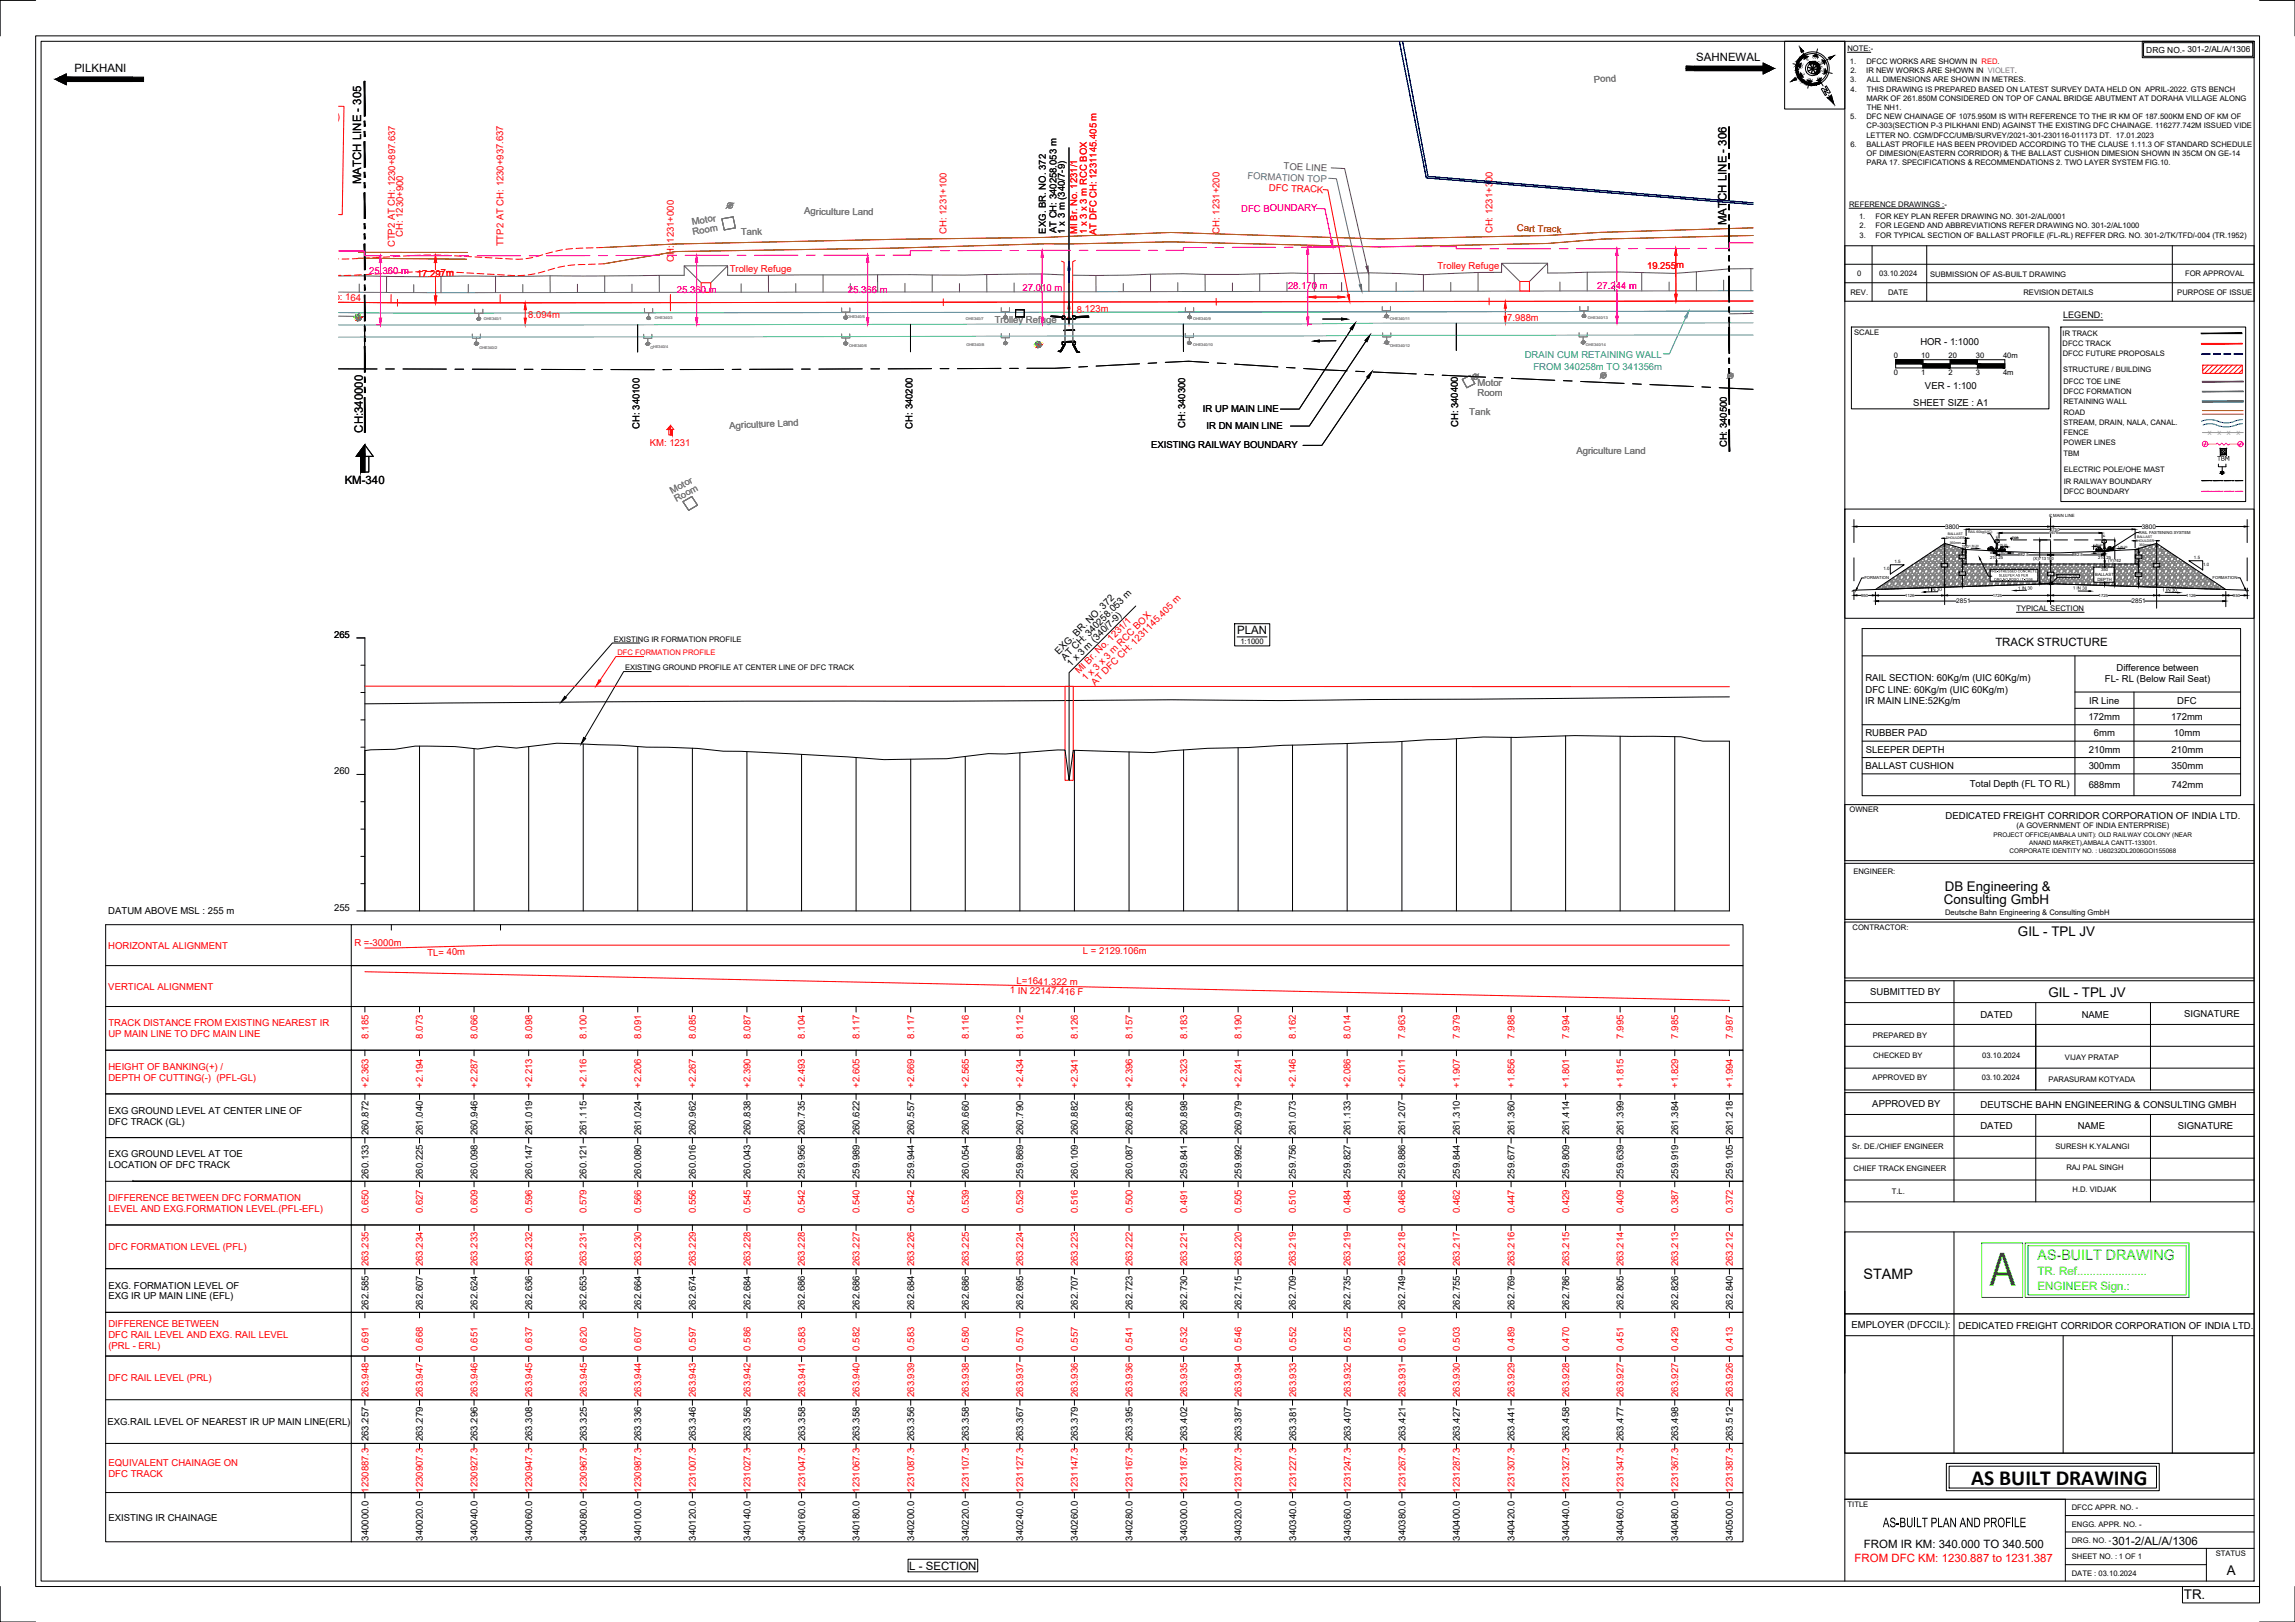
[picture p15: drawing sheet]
<svg xmlns="http://www.w3.org/2000/svg" width="841mm" height="594mm" viewBox="0 0 841 594" stroke-linecap="round" stroke-linejoin="round" font-family="sans-serif">
<defs><g id="words">
<text font-size="18.7" fill="#00b800" x="729.1" y="470.9">A</text>
<text font-size="7.9" x="722.4" y="543.7">AS BUILT DRAWING</text>
<text font-size="5.5" x="690" y="559.4">AS-BUILT PLAN AND PROFILE</text>
<text font-size="5.3" x="682.9" y="468.4">STAMP</text>
<text font-size="5.2" fill="#00b800" x="746.7" y="461.6">AS-BUILT DRAWING</text>
<g font-size="4.9">
<text x="712.7" y="326.4">DB Engineering &amp;</text>
<text x="712.4" y="331.2">Consulting GmbH</text>
<text x="739.5" y="342.8">GIL - TPL JV</text>
<text x="750.7" y="365.1">GIL - TPL JV</text>
<text x="816" y="576.8">A</text>
<text x="800.3" y="585.7">TR.</text>
</g>
<g font-size="4.2">
<text x="621.6" y="22.4">SAHNEWAL</text>
<text x="27.2" y="26.3">PILKHANI</text>
<text x="132.4" y="67.5" transform="rotate(-90 132.4 67.5)">MATCH LINE - 305</text>
<text x="632.7" y="82.4" transform="rotate(-90 632.7 82.4)">MATCH LINE - 306</text>
<text x="132.9" y="158.5" transform="rotate(-90 132.9 158.5)">CH:340000</text>
<text x="126.3" y="177.4">KM-340</text>
<text x="453.3" y="232.4">PLAN</text>
<text x="731.2" y="236.7">TRACK STRUCTURE</text>
<text x="683" y="567.2">FROM IR KM: 340.000 TO 340.500</text>
<text x="774" y="565.8">301-2/AL/A/1306</text>
<text x="333.2" y="574.9">L - SECTION</text>
</g>
<g font-size="4.2" fill="#00b800">
<text x="746.7" y="467">TR. Ref......................</text>
<text x="746.7" y="472.4">ENGINEER Sign.:</text>
</g>
<text font-size="4.2" fill="#f00" x="679.6" y="572.2">FROM DFC KM: 1230.887 to 1231.387</text>
<g font-size="3.5" fill="#767676">
<text x="584.2" y="30.4" transform="rotate(-5 584.2 30.4)">Pond</text>
<text x="253.8" y="82.5" transform="rotate(-10 253.8 82.5)">Motor</text>
<text x="294.7" y="78.5" transform="rotate(1 294.7 78.5)">Agriculture Land</text>
<text x="254" y="86.1" transform="rotate(-10 254 86.1)">Room</text>
<text x="271.6" y="86.2" transform="rotate(-2 271.6 86.2)">Tank</text>
<text x="364.5" y="118.3">Trolley Refuge</text>
<text x="541.4" y="141.5">Motor</text>
<text x="541.4" y="145.2">Room</text>
<text x="538.4" y="151.8" transform="rotate(1 538.4 151.8)">Tank</text>
<text x="267.4" y="157.1" transform="rotate(-3 267.4 157.1)">Agriculture Land</text>
<text x="577.7" y="166.2">Agriculture Land</text>
<text x="246.4" y="181" transform="rotate(-29 246.4 181)">Motor</text>
<text x="247.9" y="184" transform="rotate(-29 247.9 184)">Room</text>
</g>
<g font-size="3.5" fill="#f00">
<text x="94.3" y="43.4" transform="rotate(1 94.3 43.4)">Curve No: 164 (LH)</text>
<text x="465" y="69.9" transform="rotate(2 465 69.9)">DFC TRACK</text>
<text x="147.6" y="86.8" transform="rotate(-90 147.6 86.8)">CH: 1230+900</text>
<text x="346.9" y="85.7" transform="rotate(-90 346.9 85.7)">CH: 1231+100</text>
<text x="394.7" y="85.7" transform="rotate(-90 394.7 85.7)">MI Br. No. 1231/1</text>
<text x="398.3" y="85.9" transform="rotate(-90 398.3 85.9)">1 x 3 x 3 m RCC BOX</text>
<text x="401.8" y="86.1" transform="rotate(-90 401.8 86.1)">AT DFC CH: 1231145.405 m</text>
<text x="446.9" y="85.6" transform="rotate(-90 446.9 85.6)">CH: 1231+200</text>
<text x="546.9" y="85.4" transform="rotate(-90 546.9 85.4)">CH: 1231+300</text>
<text x="144.6" y="90.6" transform="rotate(-90 144.6 90.6)">CTP2 AT CH: 1230+897.637</text>
<text x="184.5" y="90.2" transform="rotate(-90 184.5 90.2)">TTP2 AT CH: 1230+937.637</text>
<text x="246.9" y="95.9" transform="rotate(-90 246.9 95.9)">CH: 1231+000</text>
<text x="152.8" y="101.4" transform="rotate(-1 152.8 101.4)">17.297m</text>
<text x="267.4" y="99.8">Trolley Refuge</text>
<text x="526.7" y="98.4">Trolley Refuge</text>
<text x="603.6" y="98.5" transform="rotate(-1 603.6 98.5)">19.255m</text>
<text x="109.8" y="109.8" transform="rotate(1 109.8 109.8)">Curve No: 164</text>
<text x="193.6" y="116.6" transform="rotate(-1 193.6 116.6)">8.094m</text>
<text x="394.6" y="114.5" transform="rotate(-1 394.6 114.5)">8.123m</text>
<text x="552.3" y="117.6" transform="rotate(-1 552.3 117.6)">7.988m</text>
<text x="238.1" y="163.5">KM: 1231</text>
<text x="395.5" y="246.9" transform="rotate(-45 395.5 246.9)">MI Br. No. 1231/1</text>
<text x="398" y="249.6" transform="rotate(-45 398 249.6)">1 x 3 x 3 m RCC BOX</text>
<text x="401.3" y="251.1" transform="rotate(-45 401.3 251.1)">AT DFC CH: 1231145.405 m</text>
<text x="39.7" y="347.4">HORIZONTAL ALIGNMENT</text>
<text x="129.9" y="346.5">R =-3000m</text>
<text x="156.6" y="350.1" transform="rotate(-2 156.6 350.1)">TL= 40m</text>
<text x="396.9" y="349.4">L = 2129.106m</text>
<text x="39.7" y="362.4">VERTICAL ALIGNMENT</text>
<text x="370.1" y="363.9" transform="rotate(1 370.1 363.9)">1 IN 22147.416 F</text>
<text x="372.5" y="360.4" transform="rotate(1 372.5 360.4)">L=1641.322 m</text>
<text x="39.7" y="375.9">TRACK DISTANCE FROM EXISTING NEAREST IR</text>
<text x="39.7" y="379.9">UP MAIN LINE TO DFC MAIN LINE</text>
<text x="135" y="380.4" transform="rotate(-90 135 380.4)">8.185</text>
<text x="155" y="380.4" transform="rotate(-90 155 380.4)">8.073</text>
<text x="175" y="380.4" transform="rotate(-90 175 380.4)">8.066</text>
<text x="195" y="380.4" transform="rotate(-90 195 380.4)">8.098</text>
<text x="215" y="380.4" transform="rotate(-90 215 380.4)">8.100</text>
<text x="235" y="380.4" transform="rotate(-90 235 380.4)">8.091</text>
<text x="255" y="380.4" transform="rotate(-90 255 380.4)">8.085</text>
<text x="275" y="380.4" transform="rotate(-90 275 380.4)">8.087</text>
<text x="295" y="380.4" transform="rotate(-90 295 380.4)">8.104</text>
<text x="315" y="380.4" transform="rotate(-90 315 380.4)">8.117</text>
<text x="335" y="380.4" transform="rotate(-90 335 380.4)">8.117</text>
<text x="355" y="380.4" transform="rotate(-90 355 380.4)">8.116</text>
<text x="375" y="380.4" transform="rotate(-90 375 380.4)">8.112</text>
<text x="395" y="380.4" transform="rotate(-90 395 380.4)">8.126</text>
<text x="415" y="380.4" transform="rotate(-90 415 380.4)">8.157</text>
<text x="435" y="380.4" transform="rotate(-90 435 380.4)">8.183</text>
<text x="455" y="380.4" transform="rotate(-90 455 380.4)">8.190</text>
<text x="474.9" y="380.4" transform="rotate(-90 474.9 380.4)">8.162</text>
<text x="494.9" y="380.4" transform="rotate(-90 494.9 380.4)">8.014</text>
<text x="515" y="380.4" transform="rotate(-90 515 380.4)">7.963</text>
<text x="535" y="380.4" transform="rotate(-90 535 380.4)">7.979</text>
<text x="555" y="380.4" transform="rotate(-90 555 380.4)">7.988</text>
<text x="575" y="380.4" transform="rotate(-90 575 380.4)">7.994</text>
<text x="595" y="380.4" transform="rotate(-90 595 380.4)">7.995</text>
<text x="615" y="380.4" transform="rotate(-90 615 380.4)">7.985</text>
<text x="635" y="380.4" transform="rotate(-90 635 380.4)">7.987</text>
<text x="39.7" y="391.9">HEIGHT OF BANKING(+) /</text>
<text x="39.7" y="395.9">DEPTH OF CUTTING(-) (PFL-GL)</text>
<text x="135" y="398.5" transform="rotate(-90 135 398.5)">+2.363</text>
<text x="155" y="398.5" transform="rotate(-90 155 398.5)">+2.194</text>
<text x="175" y="398.5" transform="rotate(-90 175 398.5)">+2.287</text>
<text x="195" y="398.5" transform="rotate(-90 195 398.5)">+2.213</text>
<text x="215" y="398.5" transform="rotate(-90 215 398.5)">+2.116</text>
<text x="235" y="398.5" transform="rotate(-90 235 398.5)">+2.206</text>
<text x="255" y="398.5" transform="rotate(-90 255 398.5)">+2.267</text>
<text x="275" y="398.5" transform="rotate(-90 275 398.5)">+2.390</text>
<text x="295" y="398.5" transform="rotate(-90 295 398.5)">+2.493</text>
<text x="315" y="398.5" transform="rotate(-90 315 398.5)">+2.605</text>
<text x="335" y="398.5" transform="rotate(-90 335 398.5)">+2.669</text>
<text x="355" y="398.5" transform="rotate(-90 355 398.5)">+2.565</text>
<text x="375" y="398.5" transform="rotate(-90 375 398.5)">+2.434</text>
<text x="395" y="398.5" transform="rotate(-90 395 398.5)">+2.341</text>
<text x="415" y="398.5" transform="rotate(-90 415 398.5)">+2.396</text>
<text x="435" y="398.5" transform="rotate(-90 435 398.5)">+2.323</text>
<text x="455" y="398.5" transform="rotate(-90 455 398.5)">+2.241</text>
<text x="474.9" y="398.5" transform="rotate(-90 474.9 398.5)">+2.146</text>
<text x="494.9" y="398.5" transform="rotate(-90 494.9 398.5)">+2.086</text>
<text x="515" y="398.5" transform="rotate(-90 515 398.5)">+2.011</text>
<text x="535" y="398.5" transform="rotate(-90 535 398.5)">+1.907</text>
<text x="555" y="398.5" transform="rotate(-90 555 398.5)">+1.856</text>
<text x="575" y="398.5" transform="rotate(-90 575 398.5)">+1.801</text>
<text x="595" y="398.5" transform="rotate(-90 595 398.5)">+1.815</text>
<text x="615" y="398.5" transform="rotate(-90 615 398.5)">+1.829</text>
<text x="635" y="398.5" transform="rotate(-90 635 398.5)">+1.994</text>
<text x="39.7" y="439.9">DIFFERENCE BETWEEN DFC FORMATION</text>
<text x="39.7" y="443.9">LEVEL AND EXG.FORMATION LEVEL.(PFL-EFL)</text>
<text x="135" y="444.4" transform="rotate(-90 135 444.4)">0.650</text>
<text x="155" y="444.4" transform="rotate(-90 155 444.4)">0.627</text>
<text x="175" y="444.4" transform="rotate(-90 175 444.4)">0.609</text>
<text x="195" y="444.4" transform="rotate(-90 195 444.4)">0.596</text>
<text x="215" y="444.4" transform="rotate(-90 215 444.4)">0.579</text>
<text x="235" y="444.4" transform="rotate(-90 235 444.4)">0.566</text>
<text x="255" y="444.4" transform="rotate(-90 255 444.4)">0.556</text>
<text x="275" y="444.4" transform="rotate(-90 275 444.4)">0.545</text>
<text x="295" y="444.4" transform="rotate(-90 295 444.4)">0.542</text>
<text x="315" y="444.4" transform="rotate(-90 315 444.4)">0.540</text>
<text x="335" y="444.4" transform="rotate(-90 335 444.4)">0.542</text>
<text x="355" y="444.4" transform="rotate(-90 355 444.4)">0.539</text>
<text x="375" y="444.4" transform="rotate(-90 375 444.4)">0.529</text>
<text x="395" y="444.4" transform="rotate(-90 395 444.4)">0.516</text>
<text x="415" y="444.4" transform="rotate(-90 415 444.4)">0.500</text>
<text x="435" y="444.4" transform="rotate(-90 435 444.4)">0.491</text>
<text x="455" y="444.4" transform="rotate(-90 455 444.4)">0.505</text>
<text x="474.9" y="444.4" transform="rotate(-90 474.9 444.4)">0.510</text>
<text x="494.9" y="444.4" transform="rotate(-90 494.9 444.4)">0.484</text>
<text x="515" y="444.4" transform="rotate(-90 515 444.4)">0.468</text>
<text x="535" y="444.4" transform="rotate(-90 535 444.4)">0.462</text>
<text x="555" y="444.4" transform="rotate(-90 555 444.4)">0.447</text>
<text x="575" y="444.4" transform="rotate(-90 575 444.4)">0.429</text>
<text x="595" y="444.4" transform="rotate(-90 595 444.4)">0.409</text>
<text x="615" y="444.4" transform="rotate(-90 615 444.4)">0.387</text>
<text x="635" y="444.4" transform="rotate(-90 635 444.4)">0.372</text>
<text x="39.7" y="457.9">DFC FORMATION LEVEL (PFL)</text>
<text x="135" y="463.8" transform="rotate(-90 135 463.8)">263.235</text>
<text x="155" y="463.8" transform="rotate(-90 155 463.8)">263.234</text>
<text x="175" y="463.8" transform="rotate(-90 175 463.8)">263.233</text>
<text x="195" y="463.8" transform="rotate(-90 195 463.8)">263.232</text>
<text x="215" y="463.8" transform="rotate(-90 215 463.8)">263.231</text>
<text x="235" y="463.8" transform="rotate(-90 235 463.8)">263.230</text>
<text x="255" y="463.8" transform="rotate(-90 255 463.8)">263.229</text>
<text x="275" y="463.8" transform="rotate(-90 275 463.8)">263.228</text>
<text x="295" y="463.8" transform="rotate(-90 295 463.8)">263.228</text>
<text x="315" y="463.8" transform="rotate(-90 315 463.8)">263.227</text>
<text x="335" y="463.8" transform="rotate(-90 335 463.8)">263.226</text>
<text x="355" y="463.8" transform="rotate(-90 355 463.8)">263.225</text>
<text x="375" y="463.8" transform="rotate(-90 375 463.8)">263.224</text>
<text x="395" y="463.8" transform="rotate(-90 395 463.8)">263.223</text>
<text x="415" y="463.8" transform="rotate(-90 415 463.8)">263.222</text>
<text x="435" y="463.8" transform="rotate(-90 435 463.8)">263.221</text>
<text x="455" y="463.8" transform="rotate(-90 455 463.8)">263.220</text>
<text x="474.9" y="463.8" transform="rotate(-90 474.9 463.8)">263.219</text>
<text x="494.9" y="463.8" transform="rotate(-90 494.9 463.8)">263.219</text>
<text x="515" y="463.8" transform="rotate(-90 515 463.8)">263.218</text>
<text x="535" y="463.8" transform="rotate(-90 535 463.8)">263.217</text>
<text x="555" y="463.8" transform="rotate(-90 555 463.8)">263.216</text>
<text x="575" y="463.8" transform="rotate(-90 575 463.8)">263.215</text>
<text x="595" y="463.8" transform="rotate(-90 595 463.8)">263.214</text>
<text x="615" y="463.8" transform="rotate(-90 615 463.8)">263.213</text>
<text x="635" y="463.8" transform="rotate(-90 635 463.8)">263.212</text>
<text x="39.7" y="485.9">DIFFERENCE BETWEEN</text>
<text x="39.7" y="489.9">DFC RAIL LEVEL AND EXG. RAIL LEVEL</text>
<text x="39.7" y="493.9">(PRL - ERL)</text>
<text x="135" y="494.7" transform="rotate(-90 135 494.7)">0.691</text>
<text x="155" y="494.7" transform="rotate(-90 155 494.7)">0.668</text>
<text x="175" y="494.7" transform="rotate(-90 175 494.7)">0.651</text>
<text x="195" y="494.7" transform="rotate(-90 195 494.7)">0.637</text>
<text x="215" y="494.7" transform="rotate(-90 215 494.7)">0.620</text>
<text x="235" y="494.7" transform="rotate(-90 235 494.7)">0.607</text>
<text x="255" y="494.7" transform="rotate(-90 255 494.7)">0.597</text>
<text x="275" y="494.7" transform="rotate(-90 275 494.7)">0.586</text>
<text x="295" y="494.7" transform="rotate(-90 295 494.7)">0.583</text>
<text x="315" y="494.7" transform="rotate(-90 315 494.7)">0.582</text>
<text x="335" y="494.7" transform="rotate(-90 335 494.7)">0.583</text>
<text x="355" y="494.7" transform="rotate(-90 355 494.7)">0.580</text>
<text x="375" y="494.7" transform="rotate(-90 375 494.7)">0.570</text>
<text x="395" y="494.7" transform="rotate(-90 395 494.7)">0.557</text>
<text x="415" y="494.7" transform="rotate(-90 415 494.7)">0.541</text>
<text x="435" y="494.7" transform="rotate(-90 435 494.7)">0.532</text>
<text x="455" y="494.7" transform="rotate(-90 455 494.7)">0.546</text>
<text x="475" y="494.7" transform="rotate(-90 475 494.7)">0.552</text>
<text x="495" y="494.7" transform="rotate(-90 495 494.7)">0.525</text>
<text x="515" y="494.7" transform="rotate(-90 515 494.7)">0.510</text>
<text x="535" y="494.7" transform="rotate(-90 535 494.7)">0.503</text>
<text x="555" y="494.7" transform="rotate(-90 555 494.7)">0.489</text>
<text x="575" y="494.7" transform="rotate(-90 575 494.7)">0.470</text>
<text x="595" y="494.7" transform="rotate(-90 595 494.7)">0.451</text>
<text x="615" y="494.7" transform="rotate(-90 615 494.7)">0.429</text>
<text x="635" y="494.7" transform="rotate(-90 635 494.7)">0.413</text>
<text x="39.7" y="505.9">DFC RAIL LEVEL (PRL)</text>
<text x="135" y="511.7" transform="rotate(-90 135 511.7)">263.948</text>
<text x="155" y="511.7" transform="rotate(-90 155 511.7)">263.947</text>
<text x="175" y="511.7" transform="rotate(-90 175 511.7)">263.946</text>
<text x="195" y="511.7" transform="rotate(-90 195 511.7)">263.945</text>
<text x="215" y="511.7" transform="rotate(-90 215 511.7)">263.945</text>
<text x="235" y="511.7" transform="rotate(-90 235 511.7)">263.944</text>
<text x="255" y="511.7" transform="rotate(-90 255 511.7)">263.943</text>
<text x="275" y="511.7" transform="rotate(-90 275 511.7)">263.942</text>
<text x="295" y="511.7" transform="rotate(-90 295 511.7)">263.941</text>
<text x="315" y="511.7" transform="rotate(-90 315 511.7)">263.940</text>
<text x="335" y="511.7" transform="rotate(-90 335 511.7)">263.939</text>
<text x="355" y="511.7" transform="rotate(-90 355 511.7)">263.938</text>
<text x="375" y="511.7" transform="rotate(-90 375 511.7)">263.937</text>
<text x="395" y="511.7" transform="rotate(-90 395 511.7)">263.936</text>
<text x="415" y="511.7" transform="rotate(-90 415 511.7)">263.936</text>
<text x="435" y="511.7" transform="rotate(-90 435 511.7)">263.935</text>
<text x="455" y="511.7" transform="rotate(-90 455 511.7)">263.934</text>
<text x="475" y="511.7" transform="rotate(-90 475 511.7)">263.933</text>
<text x="495" y="511.7" transform="rotate(-90 495 511.7)">263.932</text>
<text x="515" y="511.7" transform="rotate(-90 515 511.7)">263.931</text>
<text x="535" y="511.7" transform="rotate(-90 535 511.7)">263.930</text>
<text x="555" y="511.7" transform="rotate(-90 555 511.7)">263.929</text>
<text x="575" y="511.7" transform="rotate(-90 575 511.7)">263.928</text>
<text x="595" y="511.7" transform="rotate(-90 595 511.7)">263.927</text>
<text x="615" y="511.7" transform="rotate(-90 615 511.7)">263.927</text>
<text x="635" y="511.7" transform="rotate(-90 635 511.7)">263.926</text>
<text x="39.7" y="536.9">EQUIVALENT CHAINAGE ON</text>
<text x="39.7" y="540.9">DFC TRACK</text>
<text x="135" y="546.7" transform="rotate(-90 135 546.7)">1230887.3</text>
<text x="155" y="546.7" transform="rotate(-90 155 546.7)">1230907.3</text>
<text x="175" y="546.7" transform="rotate(-90 175 546.7)">1230927.3</text>
<text x="195" y="546.7" transform="rotate(-90 195 546.7)">1230947.3</text>
<text x="215" y="546.7" transform="rotate(-90 215 546.7)">1230967.3</text>
<text x="235" y="546.7" transform="rotate(-90 235 546.7)">1230987.3</text>
<text x="255" y="546.7" transform="rotate(-90 255 546.7)">1231007.3</text>
<text x="275" y="546.7" transform="rotate(-90 275 546.7)">1231027.3</text>
<text x="295" y="546.7" transform="rotate(-90 295 546.7)">1231047.3</text>
<text x="315" y="546.7" transform="rotate(-90 315 546.7)">1231067.3</text>
<text x="335" y="546.7" transform="rotate(-90 335 546.7)">1231087.3</text>
<text x="355" y="546.7" transform="rotate(-90 355 546.7)">1231107.3</text>
<text x="375" y="546.7" transform="rotate(-90 375 546.7)">1231127.3</text>
<text x="395" y="546.7" transform="rotate(-90 395 546.7)">1231147.3</text>
<text x="415" y="546.7" transform="rotate(-90 415 546.7)">1231167.3</text>
<text x="435" y="546.7" transform="rotate(-90 435 546.7)">1231187.3</text>
<text x="455" y="546.7" transform="rotate(-90 455 546.7)">1231207.3</text>
<text x="475" y="546.7" transform="rotate(-90 475 546.7)">1231227.3</text>
<text x="495" y="546.7" transform="rotate(-90 495 546.7)">1231247.3</text>
<text x="515" y="546.7" transform="rotate(-90 515 546.7)">1231267.3</text>
<text x="535" y="546.7" transform="rotate(-90 535 546.7)">1231287.3</text>
<text x="555" y="546.7" transform="rotate(-90 555 546.7)">1231307.3</text>
<text x="575" y="546.7" transform="rotate(-90 575 546.7)">1231327.3</text>
<text x="595" y="546.7" transform="rotate(-90 595 546.7)">1231347.3</text>
<text x="615" y="546.7" transform="rotate(-90 615 546.7)">1231367.3</text>
<text x="635" y="546.7" transform="rotate(-90 635 546.7)">1231387.3</text>
</g>
<text font-size="3.5" fill="#5d4a95" x="457.1" y="65.6" transform="rotate(2 457.1 65.6)">FORMATION TOP</text>
<text font-size="3.5" fill="#723956" x="470.4" y="62.1" transform="rotate(2 470.4 62.1)">TOE LINE</text>
<g font-size="3.5" fill="#f0f">
<text x="454.9" y="77.5">DFC BOUNDARY</text>
<text x="135.3" y="100.4">25.360 m</text>
<text x="248.1" y="107.5">25.360 m</text>
<text x="310.8" y="107.4">25.366 m</text>
<text x="374.7" y="106.5">27.010 m</text>
<text x="472" y="105.8">28.170 m</text>
<text x="585.3" y="105.9">27.244 m</text>
</g>
<g font-size="3.5">
<text x="383.2" y="85.6" transform="rotate(-90 383.2 85.6)">EXG. BR. NO. 372</text>
<text x="387.2" y="85.4" transform="rotate(-90 387.2 85.4)">AT CH: 340258.053 m</text>
<text x="390.3" y="85.6" transform="rotate(-90 390.3 85.6)">1 x 3 m (340/7-9)</text>
<text x="703.7" y="126.4">HOR - 1:1000</text>
<text x="705.4" y="142.5">VER - 1:100</text>
<text x="701.2" y="148.6">SHEET SIZE : A1</text>
<text x="440.8" y="150.9">IR UP MAIN LINE</text>
<text x="234.3" y="157.1" transform="rotate(-90 234.3 157.1)">CH: 340100</text>
<text x="334.3" y="156.9" transform="rotate(-90 334.3 156.9)">CH: 340200</text>
<text x="434.3" y="156.9" transform="rotate(-90 434.3 156.9)">CH: 340300</text>
<text x="442.2" y="157.1">IR DN MAIN LINE</text>
<text x="534.3" y="156.5" transform="rotate(-90 534.3 156.5)">CH: 340400</text>
<text x="421.8" y="164.2">EXISTING RAILWAY BOUNDARY</text>
<text x="632.8" y="163.8" transform="rotate(-90 632.8 163.8)">CH: 340500</text>
<text x="122.4" y="233.7">265</text>
<text x="388" y="239.8" transform="rotate(-45 388 239.8)">EXG. BR. NO. 372</text>
<text x="390.3" y="242" transform="rotate(-45 390.3 242)">AT CH: 340258.053 m</text>
<text x="392.4" y="244.3" transform="rotate(-45 392.4 244.3)">1 x 3 m (340/7-9)</text>
<text x="775.7" y="245.6">Difference between</text>
<text x="683.6" y="249.5">RAIL SECTION: 60Kg/m (UIC 60Kg/m)</text>
<text x="771.3" y="249.8">FL- RL (Below Rail Seat)</text>
<text x="683.5" y="258">IR MAIN LINE:52Kg/m</text>
<text x="683.6" y="253.7">DFC LINE: 60Kg/m (UIC 60Kg/m)</text>
<text x="765.6" y="257.7">IR Line</text>
<text x="797.9" y="257.7">DFC</text>
<text x="765.3" y="263.7">172mm</text>
<text x="795.6" y="263.7">172mm</text>
<text x="683.6" y="269.7">RUBBER PAD</text>
<text x="767.4" y="269.7">6mm</text>
<text x="796.6" y="269.7">10mm</text>
<text x="683.7" y="275.7">SLEEPER DEPTH</text>
<text x="765.5" y="275.7">210mm</text>
<text x="795.8" y="275.7">210mm</text>
<text x="683.6" y="281.7">BALLAST CUSHION</text>
<text x="765.4" y="281.7">300mm</text>
<text x="795.8" y="281.7">350mm</text>
<text x="122.4" y="283.6">260</text>
<text x="721.8" y="288.3">Total Depth (FL TO RL)</text>
<text x="765.4" y="288.7">688mm</text>
<text x="795.8" y="288.7">742mm</text>
<text x="713" y="299.8">DEDICATED FREIGHT CORRIDOR CORPORATION OF INDIA LTD.</text>
<text x="39.7" y="334.9">DATUM ABOVE MSL : 255 m</text>
<text x="122.4" y="333.6">255</text>
<text x="685.3" y="364.4">SUBMITTED BY</text>
<text x="725.7" y="372.7">DATED</text>
<text x="762.9" y="372.7">NAME</text>
<text x="800.4" y="372.6">SIGNATURE</text>
<text x="39.7" y="407.9">EXG GROUND LEVEL AT CENTER LINE OF</text>
<text x="686.1" y="405.4">APPROVED BY</text>
<text x="725.8" y="405.7">DEUTSCHE BAHN ENGINEERING &amp; CONSULTING GMBH</text>
<text x="39.7" y="411.9">DFC TRACK (GL)</text>
<text x="725.7" y="413.7">DATED</text>
<text x="761.4" y="413.7">NAME</text>
<text x="798.1" y="413.6">SIGNATURE</text>
<text x="135" y="415.8" transform="rotate(-90 135 415.8)">260.872</text>
<text x="155" y="415.8" transform="rotate(-90 155 415.8)">261.040</text>
<text x="175" y="415.8" transform="rotate(-90 175 415.8)">260.946</text>
<text x="195" y="415.8" transform="rotate(-90 195 415.8)">261.019</text>
<text x="215" y="415.8" transform="rotate(-90 215 415.8)">261.115</text>
<text x="235" y="415.8" transform="rotate(-90 235 415.8)">261.024</text>
<text x="255" y="415.8" transform="rotate(-90 255 415.8)">260.962</text>
<text x="275" y="415.8" transform="rotate(-90 275 415.8)">260.838</text>
<text x="295" y="415.8" transform="rotate(-90 295 415.8)">260.735</text>
<text x="315" y="415.8" transform="rotate(-90 315 415.8)">260.622</text>
<text x="335" y="415.8" transform="rotate(-90 335 415.8)">260.557</text>
<text x="355" y="415.8" transform="rotate(-90 355 415.8)">260.660</text>
<text x="375" y="415.8" transform="rotate(-90 375 415.8)">260.790</text>
<text x="395" y="415.8" transform="rotate(-90 395 415.8)">260.882</text>
<text x="415" y="415.8" transform="rotate(-90 415 415.8)">260.826</text>
<text x="435" y="415.8" transform="rotate(-90 435 415.8)">260.898</text>
<text x="455" y="415.8" transform="rotate(-90 455 415.8)">260.979</text>
<text x="474.9" y="415.8" transform="rotate(-90 474.9 415.8)">261.073</text>
<text x="494.9" y="415.8" transform="rotate(-90 494.9 415.8)">261.133</text>
<text x="515" y="415.8" transform="rotate(-90 515 415.8)">261.207</text>
<text x="535" y="415.8" transform="rotate(-90 535 415.8)">261.310</text>
<text x="555" y="415.8" transform="rotate(-90 555 415.8)">261.360</text>
<text x="575" y="415.8" transform="rotate(-90 575 415.8)">261.414</text>
<text x="595" y="415.8" transform="rotate(-90 595 415.8)">261.399</text>
<text x="615" y="415.8" transform="rotate(-90 615 415.8)">261.384</text>
<text x="635" y="415.8" transform="rotate(-90 635 415.8)">261.218</text>
<text x="39.7" y="423.9">EXG GROUND LEVEL AT TOE</text>
<text x="39.7" y="427.9">LOCATION OF DFC TRACK</text>
<text x="135" y="431.8" transform="rotate(-90 135 431.8)">260.133</text>
<text x="155" y="431.8" transform="rotate(-90 155 431.8)">260.225</text>
<text x="175" y="431.8" transform="rotate(-90 175 431.8)">260.098</text>
<text x="195" y="431.8" transform="rotate(-90 195 431.8)">260.147</text>
<text x="215" y="431.8" transform="rotate(-90 215 431.8)">260.121</text>
<text x="235" y="431.8" transform="rotate(-90 235 431.8)">260.080</text>
<text x="255" y="431.8" transform="rotate(-90 255 431.8)">260.016</text>
<text x="275" y="431.8" transform="rotate(-90 275 431.8)">260.043</text>
<text x="295" y="431.8" transform="rotate(-90 295 431.8)">259.956</text>
<text x="315" y="431.8" transform="rotate(-90 315 431.8)">259.989</text>
<text x="335" y="431.8" transform="rotate(-90 335 431.8)">259.944</text>
<text x="355" y="431.8" transform="rotate(-90 355 431.8)">260.054</text>
<text x="375" y="431.8" transform="rotate(-90 375 431.8)">259.869</text>
<text x="395" y="431.8" transform="rotate(-90 395 431.8)">260.109</text>
<text x="415" y="431.8" transform="rotate(-90 415 431.8)">260.087</text>
<text x="435" y="431.8" transform="rotate(-90 435 431.8)">259.841</text>
<text x="455" y="431.8" transform="rotate(-90 455 431.8)">259.992</text>
<text x="474.9" y="431.8" transform="rotate(-90 474.9 431.8)">259.756</text>
<text x="494.9" y="431.8" transform="rotate(-90 494.9 431.8)">259.827</text>
<text x="515" y="431.8" transform="rotate(-90 515 431.8)">259.886</text>
<text x="535" y="431.8" transform="rotate(-90 535 431.8)">259.844</text>
<text x="555" y="431.8" transform="rotate(-90 555 431.8)">259.677</text>
<text x="575" y="431.8" transform="rotate(-90 575 431.8)">259.809</text>
<text x="595" y="431.8" transform="rotate(-90 595 431.8)">259.639</text>
<text x="615" y="431.8" transform="rotate(-90 615 431.8)">259.919</text>
<text x="635" y="431.8" transform="rotate(-90 635 431.8)">259.105</text>
<text x="39.7" y="471.9">EXG. FORMATION LEVEL OF</text>
<text x="39.7" y="475.9">EXG IR UP MAIN LINE (EFL)</text>
<text x="135" y="479.8" transform="rotate(-90 135 479.8)">262.585</text>
<text x="155" y="479.8" transform="rotate(-90 155 479.8)">262.607</text>
<text x="175" y="479.8" transform="rotate(-90 175 479.8)">262.624</text>
<text x="195" y="479.8" transform="rotate(-90 195 479.8)">262.636</text>
<text x="215" y="479.8" transform="rotate(-90 215 479.8)">262.653</text>
<text x="235" y="479.8" transform="rotate(-90 235 479.8)">262.664</text>
<text x="255" y="479.8" transform="rotate(-90 255 479.8)">262.674</text>
<text x="275" y="479.8" transform="rotate(-90 275 479.8)">262.684</text>
<text x="295" y="479.8" transform="rotate(-90 295 479.8)">262.686</text>
<text x="315" y="479.8" transform="rotate(-90 315 479.8)">262.686</text>
<text x="335" y="479.8" transform="rotate(-90 335 479.8)">262.684</text>
<text x="355" y="479.8" transform="rotate(-90 355 479.8)">262.686</text>
<text x="375" y="479.8" transform="rotate(-90 375 479.8)">262.695</text>
<text x="395" y="479.8" transform="rotate(-90 395 479.8)">262.707</text>
<text x="415" y="479.8" transform="rotate(-90 415 479.8)">262.723</text>
<text x="435" y="479.8" transform="rotate(-90 435 479.8)">262.730</text>
<text x="455" y="479.8" transform="rotate(-90 455 479.8)">262.715</text>
<text x="474.9" y="479.8" transform="rotate(-90 474.9 479.8)">262.709</text>
<text x="494.9" y="479.8" transform="rotate(-90 494.9 479.8)">262.735</text>
<text x="515" y="479.8" transform="rotate(-90 515 479.8)">262.749</text>
<text x="535" y="479.8" transform="rotate(-90 535 479.8)">262.755</text>
<text x="555" y="479.8" transform="rotate(-90 555 479.8)">262.769</text>
<text x="575" y="479.8" transform="rotate(-90 575 479.8)">262.786</text>
<text x="595" y="479.8" transform="rotate(-90 595 479.8)">262.805</text>
<text x="615" y="479.8" transform="rotate(-90 615 479.8)">262.826</text>
<text x="635" y="479.8" transform="rotate(-90 635 479.8)">262.840</text>
<text x="678.5" y="486.3">EMPLOYER (DFCCIL):</text>
<text x="717.7" y="486.6">DEDICATED FREIGHT CORRIDOR CORPORATION OF INDIA LTD.</text>
<text x="39.4" y="521.9">EXG.RAIL LEVEL OF NEAREST IR UP MAIN LINE(ERL)</text>
<text x="135" y="527.8" transform="rotate(-90 135 527.8)">263.257</text>
<text x="155" y="527.8" transform="rotate(-90 155 527.8)">263.279</text>
<text x="175" y="527.8" transform="rotate(-90 175 527.8)">263.296</text>
<text x="195" y="527.8" transform="rotate(-90 195 527.8)">263.308</text>
<text x="215" y="527.8" transform="rotate(-90 215 527.8)">263.325</text>
<text x="235" y="527.8" transform="rotate(-90 235 527.8)">263.336</text>
<text x="255" y="527.8" transform="rotate(-90 255 527.8)">263.346</text>
<text x="275" y="527.8" transform="rotate(-90 275 527.8)">263.356</text>
<text x="295" y="527.8" transform="rotate(-90 295 527.8)">263.358</text>
<text x="315" y="527.8" transform="rotate(-90 315 527.8)">263.358</text>
<text x="335" y="527.8" transform="rotate(-90 335 527.8)">263.356</text>
<text x="355" y="527.8" transform="rotate(-90 355 527.8)">263.358</text>
<text x="375" y="527.8" transform="rotate(-90 375 527.8)">263.367</text>
<text x="395" y="527.8" transform="rotate(-90 395 527.8)">263.379</text>
<text x="415" y="527.8" transform="rotate(-90 415 527.8)">263.395</text>
<text x="435" y="527.8" transform="rotate(-90 435 527.8)">263.402</text>
<text x="455" y="527.8" transform="rotate(-90 455 527.8)">263.387</text>
<text x="475" y="527.8" transform="rotate(-90 475 527.8)">263.381</text>
<text x="495" y="527.8" transform="rotate(-90 495 527.8)">263.407</text>
<text x="515" y="527.8" transform="rotate(-90 515 527.8)">263.421</text>
<text x="535" y="527.8" transform="rotate(-90 535 527.8)">263.427</text>
<text x="555" y="527.8" transform="rotate(-90 555 527.8)">263.441</text>
<text x="575" y="527.8" transform="rotate(-90 575 527.8)">263.458</text>
<text x="595" y="527.8" transform="rotate(-90 595 527.8)">263.477</text>
<text x="615" y="527.8" transform="rotate(-90 615 527.8)">263.498</text>
<text x="635" y="527.8" transform="rotate(-90 635 527.8)">263.512</text>
<text x="39.7" y="557">EXISTING IR CHAINAGE</text>
<text x="135" y="564.3" transform="rotate(-90 135 564.3)">340000.0</text>
<text x="155" y="564.3" transform="rotate(-90 155 564.3)">340020.0</text>
<text x="175" y="564.3" transform="rotate(-90 175 564.3)">340040.0</text>
<text x="195" y="564.3" transform="rotate(-90 195 564.3)">340060.0</text>
<text x="215" y="564.3" transform="rotate(-90 215 564.3)">340080.0</text>
<text x="235" y="564.3" transform="rotate(-90 235 564.3)">340100.0</text>
<text x="255" y="564.3" transform="rotate(-90 255 564.3)">340120.0</text>
<text x="275" y="564.3" transform="rotate(-90 275 564.3)">340140.0</text>
<text x="295" y="564.3" transform="rotate(-90 295 564.3)">340160.0</text>
<text x="315" y="564.3" transform="rotate(-90 315 564.3)">340180.0</text>
<text x="335" y="564.3" transform="rotate(-90 335 564.3)">340200.0</text>
<text x="355" y="564.3" transform="rotate(-90 355 564.3)">340220.0</text>
<text x="375" y="564.3" transform="rotate(-90 375 564.3)">340240.0</text>
<text x="395" y="564.3" transform="rotate(-90 395 564.3)">340260.0</text>
<text x="415" y="564.3" transform="rotate(-90 415 564.3)">340280.0</text>
<text x="435" y="564.3" transform="rotate(-90 435 564.3)">340300.0</text>
<text x="455" y="564.3" transform="rotate(-90 455 564.3)">340320.0</text>
<text x="475" y="564.3" transform="rotate(-90 475 564.3)">340340.0</text>
<text x="495" y="564.3" transform="rotate(-90 495 564.3)">340360.0</text>
<text x="515" y="564.3" transform="rotate(-90 515 564.3)">340380.0</text>
<text x="535" y="564.3" transform="rotate(-90 535 564.3)">340400.0</text>
<text x="555" y="564.3" transform="rotate(-90 555 564.3)">340420.0</text>
<text x="575" y="564.3" transform="rotate(-90 575 564.3)">340440.0</text>
<text x="595" y="564.3" transform="rotate(-90 595 564.3)">340460.0</text>
<text x="615" y="564.3" transform="rotate(-90 615 564.3)">340480.0</text>
<text x="635" y="564.3" transform="rotate(-90 635 564.3)">340500.0</text>
</g>
<text font-size="3.5" fill="#b85c00" x="555.9" y="84.7" transform="rotate(2 555.9 84.7)">Cart Track</text>
<g font-size="3.5" fill="#008ab8">
<text x="558.7" y="131.3">DRAIN CUM RETAINING WALL</text>
<text x="562" y="135.5">FROM 340258m TO 341356m</text>
</g>
<text font-size="3.3" x="756.1" y="116.6">LEGEND:</text>
<text font-size="3.1" x="786.5" y="19.3">DRG NO.- 301-2/AL/A/1306</text>
<g font-size="2.8">
<text x="677" y="18.6">NOTE:-</text>
<text x="677.9" y="23.5">1.</text>
<text x="684" y="23.5">DFCC WORKS ARE SHOWN IN RED.</text>
<text x="678.1" y="26.8">2.</text>
<text x="683.9" y="26.8">IR NEW WORKS ARE SHOWN IN VIOLET.</text>
<text x="678" y="30.2">3.</text>
<text x="678.1" y="33.5">4.</text>
<text x="684.1" y="33.5">THIS DRAWING IS PREPARED BASED ON LATEST SURVEY DATA HELD ON APRIL-2022. GTS BENCH</text>
<text x="684.2" y="30.2">ALL DIMENSIONS ARE SHOWN IN METRES.</text>
<text x="684" y="36.9">MARK OF 261.850M CONSIDERED ON TOP OF CANAL BRIDGE ABUTMENT AT DORAHA VILLAGE ALONG</text>
<text x="684.1" y="40.3">THE NH1.</text>
<text x="678" y="43.6">5.</text>
<text x="684" y="43.6">DFC NEW CHAINAGE OF 1075.950M IS WITH REFERENCE TO THE IR KM OF 187.500KM END OF KM OF</text>
<text x="684" y="47">CP-303(SECTION P-3 PILKHANI END) AGAINST THE EXISTING DFC CHAINAGE. 116277.742M ISSUED VIDE</text>
<text x="678.1" y="53.7">6.</text>
<text x="684" y="50.4">LETTER NO. CGM/DFCC/UMB/SURVEY/2021-301-230116-011173 DT. 17.01.2023</text>
<text x="684" y="53.7">BALLAST PROFILE HAS BEEN PROVIDED ACCORDING TO THE CLAUSE 1.11.3 OF STANDARD SCHEDULE</text>
<text x="684.1" y="57.1">OF DIMESION(EASTERN CORRIDOR) &amp; THE BALLAST CUSHION DIMESION SHOWN IN 35CM ON GE-14</text>
<text x="684" y="60.5">PARA 17. SPECIFICATIONS &amp; RECOMMENDATIONS 2. TWO LAYER SYSTEM FIG.10.</text>
<text x="677.6" y="75.7">REFERENCE DRAWINGS :-</text>
<text x="681.3" y="80.3">1.</text>
<text x="681.5" y="83.7">2.</text>
<text x="687.3" y="80.3">FOR KEY PLAN REFER DRAWING NO. 301-2/AL/0001</text>
<text x="687.3" y="83.7">FOR LEGEND AND ABBREVIATIONS REFER DRAWING NO. 301-2/AL1000</text>
<text x="681.4" y="87">3.</text>
<text x="687.3" y="87">FOR TYPICAL SECTION OF BALLAST PROFILE (FL-RL) REFFER DRG. NO. 301-2/TK/TFD/-004 (TR.1952)</text>
<text x="680.6" y="101.2">0</text>
<text x="688.6" y="101.2">03.10.2024</text>
<text x="707.3" y="101.4">SUBMISSION OF AS-BUILT DRAWING</text>
<text x="800.7" y="101.2">FOR APPROVAL</text>
<text x="797.9" y="108">PURPOSE OF ISSUE</text>
<text x="678.1" y="108">REV.</text>
<text x="691.9" y="108">DATE</text>
<text x="741.5" y="108.2">REVISION DETAILS</text>
<text x="679.5" y="122.8">SCALE</text>
<text x="755.8" y="123.1">IR TRACK</text>
<text x="694" y="131">0</text>
<text x="704.1" y="131">10</text>
<text x="714.1" y="131">20</text>
<text x="724.1" y="131">30</text>
<text x="734" y="131">40m</text>
<text x="755.8" y="126.8">DFCC TRACK</text>
<text x="755.9" y="130.6">DFCC FUTURE PROPOSALS</text>
<text x="694" y="137.5">0</text>
<text x="704.1" y="137.5">1</text>
<text x="714.1" y="137.5">2</text>
<text x="724.1" y="137.5">3</text>
<text x="734" y="137.5">4m</text>
<text x="756" y="136.3">STRUCTURE / BUILDING</text>
<text x="756.2" y="140.6">DFCC TOE LINE</text>
<text x="756.2" y="144.3">DFCC FORMATION</text>
<text x="756.2" y="147.9">RETAINING WALL</text>
<text x="756.2" y="151.9">ROAD</text>
<text x="756.2" y="155.8">STREAM, DRAIN, NALA, CANAL.</text>
<text x="756.2" y="159.4">FENCE</text>
<text x="756.2" y="167.2">TBM</text>
<text x="756.2" y="163">POWER LINES</text>
<text x="756.3" y="173">ELECTRIC POLE/OHE MAST</text>
<text x="812.5" y="168.8">TBM</text>
<text x="756.3" y="177.1">IR RAILWAY BOUNDARY</text>
<text x="756.3" y="181.1">DFCC BOUNDARY</text>
<text x="738.9" y="223.7">TYPICAL SECTION</text>
<text x="224.9" y="235">EXISTING IR FORMATION PROFILE</text>
<text x="454.6" y="235.7">1:1000</text>
<text x="229.1" y="245.5">EXISTING GROUND PROFILE AT CENTER LINE OF DFC TRACK</text>
<text x="677.7" y="297.6">OWNER</text>
<text x="739" y="303.4">(A GOVERNMENT OF INDIA ENTERPRISE)</text>
<text x="679.2" y="320.1">ENGINEER:</text>
<text x="712.8" y="335.1">Deutsche Bahn Engineering &amp; Consulting GmbH</text>
<text x="678.9" y="340.7">CONTRACTOR:</text>
<text x="686.3" y="380.1">PREPARED BY</text>
<text x="686.4" y="387.6">CHECKED BY</text>
<text x="726.4" y="387.6">03.10.2024</text>
<text x="756.7" y="388.3">VIJAY PRATAP</text>
<text x="686.3" y="395.6">APPROVED BY</text>
<text x="726.3" y="395.6">03.10.2024</text>
<text x="750.7" y="396.3">PARASURAM KOTYADA</text>
<text x="678.8" y="420.9">Sr. DE./CHIEF ENGINEER</text>
<text x="753.3" y="420.7">SURESH K.YALANGI</text>
<text x="679.3" y="428.9">CHIEF TRACK ENGINEER</text>
<text x="757.2" y="428.7">RAJ PAL SINGH</text>
<text x="693.2" y="437.2">T.L.</text>
<text x="759.5" y="436.7">H.D. VIDJAK</text>
<text x="677.1" y="552.1">TITLE</text>
<text x="759.2" y="553.1">DFCC APPR. NO. -</text>
<text x="759.2" y="559.1">ENGG. APPR. NO. -</text>
<text x="759.2" y="565.1">DRG. NO. -</text>
<text x="759.2" y="571.1">SHEET NO. : 1 OF 1</text>
<text x="812" y="570.1">STATUS</text>
<text x="759.2" y="577.1">DATE : 03.10.2024</text>
</g>
<text font-size="2.8" fill="#f00" x="226.2" y="240">DFC FORMATION PROFILE</text>
<g font-size="2.4">
<text x="712.8" y="193.7">3800</text>
<text x="784.8" y="193.7">3800</text>
<text x="716.9" y="221">2851</text>
<text x="781.1" y="221">2851</text>
</g>
<g font-size="2.3">
<text x="730.6" y="306.4">PROJECT OFFICE(AMBALA UNIT): OLD RAILWAY COLONY (NEAR</text>
<text x="743.6" y="309.5">ANAND MARKET),AMBALA CANTT-133001.</text>
<text x="736.5" y="312.6">CORPORATE IDENTITY NO. : U60232DL2006GOI155068</text>
</g>
<g font-size="2.1" fill="#989898">
<text x="809.1" y="159.2">X</text>
<text x="812.6" y="159.2">X</text>
<text x="816" y="159.2">X</text>
<text x="819.6" y="159.2">X</text>
</g>
<g font-size="1.8">
<text x="759.5" y="215.9" transform="rotate(1 759.5 215.9)">1 IN 30</text>
<text x="706.3" y="216.6" transform="rotate(-1 706.3 216.6)">1 IN 30</text>
<text x="739.5" y="216" transform="rotate(-1 739.5 216)">1 IN 30</text>
<text x="792.4" y="216.6" transform="rotate(1 792.4 216.6)">1 IN 30</text>
</g>
<g font-size="1.7">
<text x="662.4" y="21.1" transform="rotate(149 662.4 21.1)">S</text>
<text x="664" y="21.2" transform="rotate(14 664 21.2)">SW</text>
<text x="667.1" y="22.6" transform="rotate(58 667.1 22.6)">W</text>
<text x="660.4" y="25.2" transform="rotate(-76 660.4 25.2)">SE</text>
<text x="661.5" y="27.4" transform="rotate(-121 661.5 27.4)">E</text>
<text x="664.4" y="29" transform="rotate(-166 664.4 29)">NE</text>
<text x="666.6" y="28" transform="rotate(148 666.6 28)">N</text>
<text x="668.1" y="24.8" transform="rotate(104 668.1 24.8)">NW</text>
<text x="690.2" y="208.9">1.0</text>
<text x="694.2" y="206.3">1.5</text>
<text x="804" y="204.7">1.5</text>
<text x="807.3" y="207.3">1.0</text>
</g>
<g font-size="1.6">
<text x="750.9" y="189.4">C</text>
<text x="751.4" y="189.7">LMAIN LINE</text>
<text x="750.9" y="195.8">1676</text>
<text x="751.3" y="194.4">2750</text>
<text x="718.9" y="200.7">100</text>
<text x="732.3" y="203.1">180</text>
<text x="739.6" y="203.8">882.5</text>
<text x="759.4" y="203.8">882.5</text>
<text x="711.3" y="207.6">713</text>
<text x="717.8" y="204.5">235</text>
<text x="729.3" y="204.7">210.25</text>
<text x="745.1" y="205.3">(X)713</text>
<text x="750.1" y="205.1">180</text>
<text x="768.9" y="204.7">210.25</text>
<text x="769.9" y="209.2">350</text>
<text x="772.6" y="206">(Y)742</text>
<text x="782.4" y="204.5">235</text>
<text x="789" y="207.6">713</text>
<text x="717.9" y="210.8">366</text>
<text x="750.3" y="210.7">321</text>
<text x="767.8" y="211">BALLAST</text>
<text x="768.6" y="213">DEPTH</text>
<text x="782.4" y="211">366</text>
<text x="682" y="218.6">950</text>
<text x="698.1" y="218.6">1126</text>
<text x="730.2" y="218.6">1725</text>
<text x="769.1" y="218.6">1725</text>
<text x="801.2" y="218.6">1126</text>
<text x="818.3" y="218.6">950</text>
</g>
<g font-size="1.5">
<text x="783.7" y="195.6">RAIL FASTENING SYSTEM</text>
<text x="683.2" y="212.2">FORMATION</text>
<text x="810.8" y="212.2">FORMATION</text>
</g>
<g font-size="1.4" fill="#808080">
<text x="177.3" y="117.3">OHE340/1</text>
<text x="240" y="116.9">OHE340/3</text>
<text x="310.4" y="116.3">OHE340/5</text>
<text x="353.9" y="117.2">OHE340/7</text>
<text x="437.2" y="117.1">OHE340/9</text>
<text x="509.4" y="117.1">OHE340/11</text>
<text x="581.9" y="116.7">OHE340/13</text>
<text x="175.7" y="127.9">OHE340/2</text>
<text x="238.3" y="127.6">OHE340/4</text>
<text x="311.2" y="127.1">OHE340/6</text>
<text x="354.1" y="126.6">OHE340/8</text>
<text x="437.2" y="126.8">OHE340/10</text>
<text x="509.4" y="126.9">OHE340/12</text>
<text x="581.2" y="126.8">OHE340/14</text>
</g>
<g font-size="1.4">
<text x="729.3" y="209.6">PRE-STRESSED CONCRETE</text>
<text x="730.8" y="212.7">DRG.NO.RDSO / T-7008</text>
<text x="732.5" y="211.2">SLEEPER AS PER</text>
</g>
<g font-size="1.3">
<text x="713" y="197.6">SHOULDER</text>
<text x="713.8" y="196.1">BALLAST</text>
<text x="721.2" y="195.4">RAIL 60kg(UIC)</text>
<text x="783.2" y="197">BALLAST</text>
<text x="714.5" y="199.1">350mm</text>
<text x="782.4" y="198.5">SHOULDER</text>
<text x="783.9" y="200">350mm</text>
<text x="753.8" y="211.5">RIDGE POINT</text>
</g>
<g font-size="1.1">
<text x="731.5" y="197.2">C</text>
<text x="731.7" y="197.4">L</text>
<text x="737.4" y="197.4">TOR</text>
<text x="770.7" y="196.6">C</text>
<text x="770.9" y="196.7">L</text>
<text x="721.6" y="200.3">1 IN 20</text>
<text x="732" y="200">1 IN 20</text>
<text x="767.1" y="199.8">1 IN 20</text>
<text x="776.1" y="200.7">1 IN 20</text>
</g>
<text font-size="1" x="768.4" y="203">180</text>
</g></defs>
<!-- layer: PLAN (334.5 KM - 341 KM)|PROPOSED DRAIN CUM RETAINING WALL -->
<path d="M431.7 114.3l210.7-.3-468.8 .7-49.5-.2M617.8 116.3l-6 13.3h-2.3" fill="none" stroke="#008ab8" stroke-width=".37"/>
<!-- layer: PLAN (334.5 KM - 341 KM)|PROPOSED FORMATION LINE - PLAN -->
<path d="M498.1 104.4l.8-.2 .2 2.5z" fill="#5d4a95" stroke="#5d4a95" stroke-width=".37"/>
<path d="M486.9 65.3l2.8 .2 8.8 38.8M642.4 106.5l-468.8 .7-49.5-.2" fill="none" stroke="#5d4a95" stroke-width=".37"/>
<!-- layer: PLAN (334.5 KM - 341 KM)|PROPOSED DFCC TOE LINE -->
<path d="M500.5 97.6l.8-.2 .2 2.5z" fill="#723956" stroke="#723956" stroke-width=".37"/>
<g fill="none" stroke="#723956" stroke-width=".37">
<path d="M487.8 61.5l4.9 .2 8.2 35.8M250.7 97.4l6.2 6.2M266.6 97.3l-6.1 6.3M501.6 99.9v6.8M541.6 99.8v6.9M550.3 96.4l6.7 6.7M567.1 96.4l-6.6 6.7M581.6 99.7v6.9M601.6 99.8v6.8M621.7 99.5v7M641.6 98.4v8.1M642.4 98.4l-8.7 .1-20.1 1.6a584.2 584.2 0 0 0-46.4-.1l-.1-3.6h-16.8v3.4h-8.6l-20 .8-20-.7-20 .3-8.1-.2a522.9 522.9 0 0 1-40 .3l-19.9 .5h-20.6"/>
<path d="M124.1 115.8l9.5 .2M131.6 114.6v.6M131.6 104v3.1M141.7 101.2l-.1 5.9M151.6 104.2v3M161.6 101.2v6M171.6 104.2v3M181.6 101.2v6M191.6 104.2v3M201.6 101v6.2M211.6 104.1v3M221.6 101.1v6"/>
<path d="M231.6 104.1v3M241.6 100.9v6.2M271.6 103.9v3.1M281.6 100.8v6.2M291.6 103.9v3.1M301.6 100.7v6.3M311.6 103.9v3.1M321.6 100.6v6.3M331.6 103.8v3.1M341.6 100.7v6.2M351.6 103.9v3M361.6 100.6v6.3"/>
<path d="M371.6 103.6v3.3M381.6 100.3v6.6M390 100.7a488.3 488.3 0 0 0-36.4 .1l-20-.2-67 .3v-3.6l-15.9 .1v3.5l-77.1 .2a764.4 764.4 0 0 1-42.4-.1l-7.1 .1M401.6 100.9v6M411.6 103.8v3M421.6 100.4v6.4M431.6 103.5v3.3M441.6 100.5v6.3M451.6 103.6v3.2M461.6 100.3v6.4M471.6 103.4v3.3M481.6 100.2l.1 6.5"/>
<path d="M491.6 103.4v3.3M511.6 103.4v3.3M521.6 100.6v6.1M531.7 103.4v3.3M551.7 114.1v.4M571.7 103.3v3.3M591.6 103.1v3.5M611.7 103.3v3.2M631.6 102.6v3.9M641.7 114v.8M642.4 114.8l-8.7 .1"/>
</g>
<!-- layer: PLAN (334.5 KM - 341 KM)|PROPOSED DFCC TRACK -->
<g fill="#f00" stroke="#f00" stroke-width=".37">
<path d="M493.7 108.1l.8-.2 .1 2.6z"/>
<path d="M490.2 108.4l2.5 .4-2.5 .4z"/>
<path d="M479.7 108.8l2.5-.4v.8z"/>
</g>
<path d="M484.9 69.4l1.7 .2 7.5 38.4M389 95.6l1 .5-.1 21M394.1 95.4l-1 .5v20.7M479.7 108.8h13" fill="none" stroke="#f00" stroke-width=".37"/>
<!-- layer: PLAN (334.5 KM - 341 KM)|Dimension -->
<path d="M191.8 110.9h.8M191.8 119h.8M192.5 113.4v3.1M391.7 113.1v3.1M551.6 112.9v3" fill="none" stroke="#f00" stroke-width=".37"/>
<g fill="#f00" stroke="#f00" stroke-width=".37">
<path d="M391.7 110.6l.4 2.5h-.8z"/>
<path d="M391.3 116.2h.8l-.4 2.5z"/>
<path d="M551.6 110.4l.5 2.5h-.8z"/>
<path d="M551.3 115.9l.8-.1-.4 2.6z"/>
<path d="M192.5 110.9l.4 2.5h-.8z"/>
<path d="M192.1 116.5h.8l-.4 2.5z"/>
</g>
<!-- layer: PLAN (334.5 KM - 341 KM)|Proposed Curve_Details -->
<path d="M124.1 38.9l2 .1-.7 39.6h-1.3" fill="none" stroke="#f00" stroke-width=".37"/>
<!-- layer: PLAN (334.5 KM - 341 KM)|DFCC LINE -->
<path d="M124.1 110.7l59.2 .2 459.1-.6-459.1 .6z" fill="none" stroke="#f00" stroke-width=".37"/>
<!-- layer: PLAN (334.5 KM - 341 KM)|Trolley Refuse -->
<path d="M256.9 103.6h3.6v3.5h-3.6zM557 103.1h3.5v3.5h-3.5z" fill="none" stroke="#f00" stroke-width=".37"/>
<!-- layer: PLAN (334.5 KM - 341 KM)|PROPOSED DRAIN CUM RETAINING WALL -->
<path d="M618.8 114l-.7 2.5-.7-.4z" fill="#008ab8" stroke="#008ab8" stroke-width=".37"/>
<!-- layer: PLAN (334.5 KM - 341 KM)|C-ALIG-LABL-DG -->
<g fill="#fff" stroke="#fff" stroke-width=".37">
<path d="M244.2 73.1v22.7h2.8zM244.2 73.1h2.8v22.7z"/>
<path d="M145.1 64.1l-.1 22.7h2.8zM145.1 64.1h2.8l-.1 22.7z"/>
<path d="M344.2 63v22.7h2.8zM344.2 63h2.8v22.7z"/>
<path d="M444.2 62.8l.1 22.7h2.8zM444.2 62.8h2.8l.1 22.7z"/>
<path d="M544.2 62.7l.1 22.7h2.8zM544.2 62.7h2.8l.1 22.7z"/>
<path d="M238.2 160.8v2.8l14.4-2.8zM238.2 163.6l14.4-2.8v2.8z"/>
</g>
<path d="M145.7 109.7v2.5M245.7 107.8v6M345.7 109.4v2.5M445.7 109.3v2.5M545.7 109.1v2.5" fill="none" stroke="#f00" stroke-width=".37"/>
<!-- layer: PLAN (334.5 KM - 341 KM)|C-ALIG-LABL-DG-MARK -->
<path d="M143.3 107.9v3M183.3 107.9v3" fill="none" stroke="#f00" stroke-width=".37"/>
<!-- layer: PLAN (334.5 KM - 341 KM)|Km post -->
<g fill="#f00" stroke="#f00" stroke-width=".37">
<path d="M245.7 155.8v1.5h-1.3z"/>
<path d="M245.7 157.3l.7 2v-2zM245.7 157.3l.7 2h-.7z"/>
</g>
<path d="M244.4 157.3h2.6l-1.3-1.5v3.5M245.1 157.3v2h1.3v-2" fill="none" stroke="#f00" stroke-width=".37"/>
<!-- layer: PLAN (334.5 KM - 341 KM)|PROPOSED FEATURES -->
<g fill="none" stroke="#f00" stroke-width=".37">
<path d="M124.1 94.8h.1M127.9 94.8l-2.5 .1M131.6 94.7l-2.5 .1M135.4 94.5l-2.5 .1M139.1 94.3l-2.5 .1M142.8 94.1l-2.4 .1M146.6 93.9l-2.5 .1M147.3 99.8l-2.4 .2M150.3 93.7l-2.5 .1M151.1 99.6l-2.5 .2M154.1 93.5l-2.5 .1M154.8 99.5h-2.5"/>
<path d="M156.1 99.4h2.5M157.8 93.4h-2.5M159.1 93.4h2.5M159.9 99.4l2.5 .1M162.8 93.5l2.5 .1M163.6 99.5l2.5 .2M166.6 93.7l2.5 .1M167.4 99.8l2.4 .1M170.3 93.9l2.5 .1M171.1 100l2.5 .1M174.1 94.1l2.5 .1M177.8 94.3l2.5 .2"/>
<path d="M181.6 94.5l2.5 .2M185.3 94.8l2.5 .1M191.5 94.9h-2.5M195.2 94.3l-2.4 .4M198.9 93.3l-2.4 .7M199.7 99.3l-2.4 .7M202.5 92.3l-2.4 .6M203.3 98.3l-2.4 .7M206.1 91.5l-2.4 .5M206.9 97.5l-2.4 .5M209.8 91l-2.4 .3M210.6 97l-2.5 .3"/>
<path d="M213.6 90.9l-2.5 .1M214.4 96.9l-2.5 .1M217.3 90.8h-2.5M218.1 96.7l-2.5 .1M221.1 90.6l-2.5 .1M221.3 96.6l-1.9 .1M124.1 100.9h.8M128.6 100.9h-2.5M132.4 100.6l-2.5 .2M136.1 100.4l-2.5 .2M139.9 100.2l-2.5 .2M143.6 100l-2.5 .2"/>
<path d="M174.8 100.2l2.5 .1M178.6 100.4l2.5 .1M182.3 100.6l2.5 .1M186.1 100.8l2.5 .1M192.3 100.8l-2.5 .1M196 100.3l-2.4 .4"/>
</g>
<!-- layer: SURVEY DATA (334.5 KM - 341 KM)|Cart Track -->
<path d="M131.2 94.6l39.7 .3M131.5 92.4l39.8 .1M642.4 83.5l-55.8 1.6-19.5 1.1-61.4 1.3-76.6-2.4-46.4 1.9-54.4 .6-81.1 1.8-26.1 1.2M642.4 86.2l-55.2 1.4-20 1.6-61.8 1.2-76.2-1.8-36.8 .7h-9.5l-54.5 1.6-80.7 1.2-26.4 4.5" fill="none" stroke="#b85c00" stroke-width=".37"/>
<!-- layer: SURVEY DATA (334.5 KM - 341 KM)|Sign Board -->
<g fill="none" stroke="#767676" stroke-width=".37">
<path d="M130.5 115.7l1 1.6-.5 .3M130.5 115.7l-.1 .8 .3-.1M130.7 116.3v.7l.4-.1M131 115.4l-.4-.1-.1 .4M131 116.9v.7M131.6 116.4l.5-.2-.8-.3 .5-.3-.8-.2 1 1.6M131.7 116.5l.7 .2-.4 .3M132 117l-.2 .3h-.4l.4 .1 .2-.4M379.7 125.6l-.1 .7M379.8 125.5a.69 .69 0 0 1 .6-.5 .69 .69 0 0 1 .7 .4l-.4 .3 .7 .2M379.8 125.5l1 1.6-.4 .3M379.8 125.5l-.1 .1"/>
<path d="M380 126.8l.5-.2-.2 .8M380 126.1v.7M380.1 126l-.4 .3M380.1 126.1h.1M380.4 125.2l.9 1.6M380.8 127.1h.4l.1-.3-.1 .3zM381.5 126l-.5 .3 .8 .2-.5 .3"/>
</g>
<g fill="#ff0" stroke="#ff0" stroke-width=".37">
<path d="M131.3 116.6h.2z"/>
<path d="M380.6 126.4l.2-.1z"/>
<path d="M131.3 116.6h.2zM131.3 116.6l.2-.1z"/>
<path d="M131.2 116.6l.3-.1zM131.2 116.6l.3-.1z"/>
<path d="M131.1 116.6l.4-.1zM131.1 116.6l.5-.2z"/>
<path d="M131.1 116.6l.5-.2zM131.1 116.6l.5-.3z"/>
<path d="M131 116.6l.6-.3zM131 116.6l.6-.3z"/>
<path d="M131 116.6l.6-.3zM131 116.6l.6-.3z"/>
<path d="M131 116.5l.5-.3zM131 116.5l.5-.3z"/>
<path d="M130.9 116.4l.6-.2zM130.9 116.4l.6-.2z"/>
<path d="M130.9 116.4l.6-.3zM130.9 116.4l.6-.3z"/>
<path d="M130.9 116.3l.5-.2zM130.9 116.3l.5-.2z"/>
<path d="M130.9 116.3l.5-.3zM130.9 116.3l.5-.3zM130.9 116.3l.4-.3zM130.9 116.3l.4-.3z"/>
<path d="M130.9 116.2l.4-.2zM130.9 116.2l.4-.2z"/>
<path d="M130.9 116.2l.3-.2zM131 116.1l.2-.1z"/>
<path d="M131 116.1l.2-.1zM131 116.1l.2-.1z"/>
<path d="M131.3 116.6h.2zM131.3 116.6l.2-.1z"/>
<path d="M131.2 116.6l.3-.1zM131.2 116.6l.3-.1z"/>
<path d="M131.1 116.6l.4-.1zM131.1 116.6l.5-.2z"/>
<path d="M131.1 116.6l.5-.2zM131.1 116.6l.5-.3z"/>
<path d="M131 116.6l.6-.3zM131 116.6l.6-.3z"/>
<path d="M131 116.6l.6-.3zM131 116.6l.6-.3z"/>
<path d="M131 116.5l.5-.3zM131 116.5l.5-.3z"/>
<path d="M130.9 116.4l.6-.2zM130.9 116.4l.6-.2z"/>
<path d="M130.9 116.4l.6-.3zM130.9 116.4l.6-.3z"/>
<path d="M130.9 116.3l.5-.2zM130.9 116.3l.5-.2z"/>
<path d="M130.9 116.3l.5-.3zM130.9 116.3l.5-.3zM130.9 116.3l.4-.3zM130.9 116.3l.4-.3z"/>
<path d="M130.9 116.2l.4-.2zM130.9 116.2l.4-.2z"/>
<path d="M130.9 116.2l.3-.2zM131 116.1l.2-.1z"/>
<path d="M131 116.1l.2-.1zM131 116.1l.2-.1z"/>
<path d="M131.3 116.6h.2zM131.3 116.6l.2-.1z"/>
<path d="M131.2 116.6l.3-.1zM131.2 116.6l.3-.1z"/>
<path d="M131.1 116.6l.4-.1zM131.1 116.6l.5-.2z"/>
<path d="M131.1 116.6l.5-.2zM131.1 116.6l.5-.3z"/>
<path d="M131 116.6l.6-.3zM131 116.6l.6-.3z"/>
<path d="M131 116.6l.6-.3zM131 116.6l.6-.3z"/>
<path d="M131 116.5l.5-.3zM131 116.5l.5-.3z"/>
<path d="M130.9 116.4l.6-.2zM130.9 116.4l.6-.2z"/>
<path d="M130.9 116.4l.6-.3zM130.9 116.4l.6-.3z"/>
<path d="M130.9 116.3l.5-.2zM130.9 116.3l.5-.2z"/>
<path d="M130.9 116.3l.5-.3zM130.9 116.3l.5-.3zM130.9 116.3l.4-.3zM130.9 116.3l.4-.3z"/>
<path d="M130.9 116.2l.4-.2zM130.9 116.2l.4-.2z"/>
<path d="M130.9 116.2l.3-.2zM131 116.1l.2-.1z"/>
<path d="M131 116.1l.2-.1zM131 116.1l.2-.1z"/>
<path d="M380.6 126.4l.2-.1zM380.6 126.5l.2-.2z"/>
<path d="M380.5 126.5l.3-.2zM380.5 126.5l.4-.2z"/>
<path d="M380.5 126.4l.4-.1zM380.5 126.4l.4-.2z"/>
<path d="M380.4 126.4l.5-.2zM380.4 126.4l.5-.3z"/>
<path d="M380.4 126.4l.5-.3zM380.4 126.4l.5-.3z"/>
<path d="M380.3 126.3l.6-.2zM380.3 126.3l.6-.3z"/>
<path d="M380.3 126.3l.6-.3zM380.3 126.3l.6-.3z"/>
<path d="M380.3 126.3l.6-.3zM380.3 126.3l.6-.3z"/>
<path d="M380.2 126.2l.6-.3zM380.2 126.2l.6-.3z"/>
<path d="M380.2 126.1l.6-.2zM380.2 126.1l.6-.2z"/>
<path d="M380.2 126.1l.5-.3zM380.2 126.1l.5-.3z"/>
<path d="M380.3 126l.3-.2zM380.3 126l.3-.2z"/>
<path d="M380.3 126l.3-.2zM380.3 126l.3-.2z"/>
<path d="M380.3 126l.3-.2zM380.3 126l.3-.2z"/>
<path d="M380.3 126l.2-.2zM380.4 125.9l.1-.1z"/>
<path d="M131.3 116.6h.2zM131.3 116.6l.2-.1z"/>
<path d="M131.2 116.6l.3-.1zM131.2 116.6l.3-.1z"/>
<path d="M131.1 116.6l.4-.1zM131.1 116.6l.5-.2z"/>
<path d="M131.1 116.6l.5-.2zM131.1 116.6l.5-.3z"/>
<path d="M131 116.6l.6-.3zM131 116.6l.6-.3z"/>
<path d="M131 116.6l.6-.3zM131 116.6l.6-.3z"/>
<path d="M131 116.5l.5-.3zM131 116.5l.5-.3z"/>
<path d="M130.9 116.4l.6-.2zM130.9 116.4l.6-.2z"/>
<path d="M130.9 116.4l.6-.3zM130.9 116.4l.6-.3z"/>
<path d="M130.9 116.3l.5-.2zM130.9 116.3l.5-.2z"/>
<path d="M130.9 116.3l.5-.3zM130.9 116.3l.5-.3zM130.9 116.3l.4-.3zM130.9 116.3l.4-.3z"/>
<path d="M130.9 116.2l.4-.2zM130.9 116.2l.4-.2z"/>
<path d="M130.9 116.2l.3-.2zM131 116.1l.2-.1z"/>
<path d="M131 116.1l.2-.1zM131 116.1l.2-.1z"/>
<path d="M380.6 126.4l.2-.1zM380.6 126.5l.2-.2z"/>
<path d="M380.5 126.5l.3-.2zM380.5 126.5l.4-.2z"/>
<path d="M380.5 126.4l.4-.1zM380.5 126.4l.4-.2z"/>
<path d="M380.4 126.4l.5-.2zM380.4 126.4l.5-.3z"/>
<path d="M380.4 126.4l.5-.3zM380.4 126.4l.5-.3z"/>
<path d="M380.3 126.3l.6-.2zM380.3 126.3l.6-.3z"/>
<path d="M380.3 126.3l.6-.3zM380.3 126.3l.6-.3z"/>
<path d="M380.3 126.3l.6-.3zM380.3 126.3l.6-.3z"/>
<path d="M380.2 126.2l.6-.3zM380.2 126.2l.6-.3z"/>
<path d="M380.2 126.1l.6-.2zM380.2 126.1l.6-.2z"/>
<path d="M380.2 126.1l.5-.3zM380.2 126.1l.5-.3z"/>
<path d="M380.3 126l.3-.2zM380.3 126l.3-.2z"/>
<path d="M380.3 126l.3-.2zM380.3 126l.3-.2z"/>
<path d="M380.3 126l.3-.2zM380.3 126l.3-.2z"/>
<path d="M380.3 126l.2-.2zM380.4 125.9l.1-.1z"/>
<path d="M131.3 116.6h.2zM131.3 116.6l.2-.1z"/>
<path d="M131.2 116.6l.3-.1zM131.2 116.6l.3-.1z"/>
<path d="M131.1 116.6l.4-.1zM131.1 116.6l.5-.2z"/>
<path d="M131.1 116.6l.5-.2zM131.1 116.6l.5-.3z"/>
<path d="M131 116.6l.6-.3zM131 116.6l.6-.3z"/>
<path d="M131 116.6l.6-.3zM131 116.6l.6-.3z"/>
<path d="M131 116.5l.5-.3zM131 116.5l.5-.3z"/>
<path d="M130.9 116.4l.6-.2zM130.9 116.4l.6-.2z"/>
<path d="M130.9 116.4l.6-.3zM130.9 116.4l.6-.3z"/>
<path d="M130.9 116.3l.5-.2zM130.9 116.3l.5-.2z"/>
<path d="M130.9 116.3l.5-.3zM130.9 116.3l.5-.3zM130.9 116.3l.4-.3zM130.9 116.3l.4-.3z"/>
<path d="M130.9 116.2l.4-.2zM130.9 116.2l.4-.2z"/>
<path d="M130.9 116.2l.3-.2zM131 116.1l.2-.1z"/>
<path d="M131 116.1l.2-.1zM131 116.1l.2-.1z"/>
<path d="M131.3 116.6h.2zM131.3 116.6l.2-.1z"/>
<path d="M131.2 116.6l.3-.1zM131.2 116.6l.3-.1z"/>
<path d="M131.1 116.6l.4-.1zM131.1 116.6l.5-.2z"/>
<path d="M131.1 116.6l.5-.2zM131.1 116.6l.5-.3z"/>
<path d="M131 116.6l.6-.3zM131 116.6l.6-.3z"/>
<path d="M131 116.6l.6-.3zM131 116.6l.6-.3z"/>
<path d="M131 116.5l.5-.3zM131 116.5l.5-.3z"/>
<path d="M130.9 116.4l.6-.2zM130.9 116.4l.6-.2z"/>
<path d="M130.9 116.4l.6-.3zM130.9 116.4l.6-.3z"/>
<path d="M130.9 116.3l.5-.2zM130.9 116.3l.5-.2z"/>
<path d="M130.9 116.3l.5-.3zM130.9 116.3l.5-.3zM130.9 116.3l.4-.3zM130.9 116.3l.4-.3z"/>
<path d="M130.9 116.2l.4-.2zM130.9 116.2l.4-.2z"/>
<path d="M130.9 116.2l.3-.2zM131 116.1l.2-.1z"/>
<path d="M131 116.1l.2-.1zM131 116.1l.2-.1z"/>
<path d="M131.3 116.6h.2zM131.3 116.6l.2-.1z"/>
<path d="M131.2 116.6l.3-.1zM131.2 116.6l.3-.1z"/>
<path d="M131.1 116.6l.4-.1zM131.1 116.6l.5-.2z"/>
<path d="M131.1 116.6l.5-.2zM131.1 116.6l.5-.3z"/>
<path d="M131 116.6l.6-.3zM131 116.6l.6-.3z"/>
<path d="M131 116.6l.6-.3zM131 116.6l.6-.3z"/>
<path d="M131 116.5l.5-.3zM131 116.5l.5-.3z"/>
<path d="M130.9 116.4l.6-.2zM130.9 116.4l.6-.2z"/>
<path d="M130.9 116.4l.6-.3zM130.9 116.4l.6-.3z"/>
<path d="M130.9 116.3l.5-.2zM130.9 116.3l.5-.2z"/>
<path d="M130.9 116.3l.5-.3zM130.9 116.3l.5-.3zM130.9 116.3l.4-.3zM130.9 116.3l.4-.3z"/>
<path d="M130.9 116.2l.4-.2zM130.9 116.2l.4-.2z"/>
<path d="M130.9 116.2l.3-.2zM131 116.1l.2-.1z"/>
<path d="M131 116.1l.2-.1zM131 116.1l.2-.1z"/>
<path d="M380.6 126.4l.2-.1zM380.6 126.5l.2-.2z"/>
<path d="M380.5 126.5l.3-.2zM380.5 126.5l.4-.2z"/>
<path d="M380.5 126.4l.4-.1zM380.5 126.4l.4-.2z"/>
<path d="M380.4 126.4l.5-.2zM380.4 126.4l.5-.3z"/>
<path d="M380.4 126.4l.5-.3zM380.4 126.4l.5-.3z"/>
<path d="M380.3 126.3l.6-.2zM380.3 126.3l.6-.3z"/>
<path d="M380.3 126.3l.6-.3zM380.3 126.3l.6-.3z"/>
<path d="M380.3 126.3l.6-.3zM380.3 126.3l.6-.3z"/>
<path d="M380.2 126.2l.6-.3zM380.2 126.2l.6-.3z"/>
<path d="M380.2 126.1l.6-.2zM380.2 126.1l.6-.2z"/>
<path d="M380.2 126.1l.5-.3zM380.2 126.1l.5-.3z"/>
<path d="M380.3 126l.3-.2zM380.3 126l.3-.2z"/>
<path d="M380.3 126l.3-.2zM380.3 126l.3-.2z"/>
<path d="M380.3 126l.3-.2zM380.3 126l.3-.2z"/>
<path d="M380.3 126l.2-.2zM380.4 125.9l.1-.1z"/>
<path d="M131.3 116.6h.2zM131.3 116.6l.2-.1z"/>
<path d="M131.2 116.6l.3-.1zM131.2 116.6l.3-.1z"/>
<path d="M131.1 116.6l.4-.1zM131.1 116.6l.5-.2z"/>
<path d="M131.1 116.6l.5-.2zM131.1 116.6l.5-.3z"/>
<path d="M131 116.6l.6-.3zM131 116.6l.6-.3z"/>
<path d="M131 116.6l.6-.3zM131 116.6l.6-.3z"/>
<path d="M131 116.5l.5-.3zM131 116.5l.5-.3z"/>
<path d="M130.9 116.4l.6-.2zM130.9 116.4l.6-.2z"/>
<path d="M130.9 116.4l.6-.3zM130.9 116.4l.6-.3z"/>
<path d="M130.9 116.3l.5-.2zM130.9 116.3l.5-.2z"/>
<path d="M130.9 116.3l.5-.3zM130.9 116.3l.5-.3zM130.9 116.3l.4-.3zM130.9 116.3l.4-.3z"/>
<path d="M130.9 116.2l.4-.2zM130.9 116.2l.4-.2z"/>
<path d="M130.9 116.2l.3-.2zM131 116.1l.2-.1z"/>
<path d="M131 116.1l.2-.1zM131 116.1l.2-.1z"/>
<path d="M380.6 126.4l.2-.1zM380.6 126.5l.2-.2z"/>
<path d="M380.5 126.5l.3-.2zM380.5 126.5l.4-.2z"/>
<path d="M380.5 126.4l.4-.1zM380.5 126.4l.4-.2z"/>
<path d="M380.4 126.4l.5-.2zM380.4 126.4l.5-.3z"/>
<path d="M380.4 126.4l.5-.3zM380.4 126.4l.5-.3z"/>
<path d="M380.3 126.3l.6-.2zM380.3 126.3l.6-.3z"/>
<path d="M380.3 126.3l.6-.3zM380.3 126.3l.6-.3z"/>
<path d="M380.3 126.3l.6-.3zM380.3 126.3l.6-.3z"/>
<path d="M380.2 126.2l.6-.3zM380.2 126.2l.6-.3z"/>
<path d="M380.2 126.1l.6-.2zM380.2 126.1l.6-.2z"/>
<path d="M380.2 126.1l.5-.3zM380.2 126.1l.5-.3z"/>
<path d="M380.3 126l.3-.2zM380.3 126l.3-.2z"/>
<path d="M380.3 126l.3-.2zM380.3 126l.3-.2z"/>
<path d="M380.3 126l.3-.2zM380.3 126l.3-.2z"/>
<path d="M380.3 126l.2-.2zM380.4 125.9l.1-.1z"/>
</g>
<g fill="#0f0" stroke="#0f0" stroke-width=".37">
<path d="M131 116.1l.1-.1z"/>
<path d="M130.7 115.5h.1z"/>
<path d="M130.6 115.6l.2-.1z"/>
<path d="M380.3 125.9l.2-.1z"/>
<path d="M380 125.3l.2-.1z"/>
<path d="M380 125.4l.2-.2z"/>
<path d="M130.9 116.1l.2-.1zM130.9 116.1l.3-.1z"/>
<path d="M130.8 116.1l.4-.1zM130.8 116.1l.4-.2z"/>
<path d="M130.8 116.1l.4-.2zM130.8 116.1l.4-.3z"/>
<path d="M130.8 116l.4-.2zM130.8 116l.4-.2z"/>
<path d="M130.7 116l.5-.2zM130.7 116l.5-.3z"/>
<path d="M130.6 116l.6-.3zM130.6 116l.6-.3z"/>
<path d="M130.6 116l.6-.3zM130.6 116l.6-.4z"/>
<path d="M130.6 115.9l.6-.3zM130.6 115.9l.6-.3z"/>
<path d="M130.6 115.8l.5-.2zM130.6 115.8l.5-.2z"/>
<path d="M130.6 115.8l.5-.3zM130.6 115.8l.5-.3z"/>
<path d="M130.6 115.7l.4-.2zM130.6 115.7l.4-.2zM130.6 115.7l.4-.2zM130.6 115.7l.4-.2z"/>
<path d="M130.6 115.6l.4-.1zM130.6 115.6l.4-.1z"/>
<path d="M130.6 115.6l.3-.1zM130.6 115.6l.3-.1z"/>
<path d="M130.9 116.1l.2-.1zM130.9 116.1l.3-.1z"/>
<path d="M130.8 116.1l.4-.1zM130.8 116.1l.4-.2z"/>
<path d="M130.8 116.1l.4-.2zM130.8 116.1l.4-.3z"/>
<path d="M130.8 116l.4-.2zM130.8 116l.4-.2z"/>
<path d="M130.7 116l.5-.2zM130.7 116l.5-.3z"/>
<path d="M130.6 116l.6-.3zM130.6 116l.6-.3z"/>
<path d="M130.6 116l.6-.3zM130.6 116l.6-.4z"/>
<path d="M130.6 115.9l.6-.3zM130.6 115.9l.6-.3z"/>
<path d="M130.6 115.8l.5-.2zM130.6 115.8l.5-.2z"/>
<path d="M130.6 115.8l.5-.3zM130.6 115.8l.5-.3z"/>
<path d="M130.6 115.7l.4-.2zM130.6 115.7l.4-.2zM130.6 115.7l.4-.2zM130.6 115.7l.4-.2z"/>
<path d="M130.6 115.6l.4-.1zM130.6 115.6l.4-.1z"/>
<path d="M130.6 115.6l.3-.1zM130.6 115.6l.3-.1z"/>
<path d="M130.9 116.1l.2-.1zM130.9 116.1l.3-.1z"/>
<path d="M130.8 116.1l.4-.1zM130.8 116.1l.4-.2z"/>
<path d="M130.8 116.1l.4-.2zM130.8 116.1l.4-.3z"/>
<path d="M130.8 116l.4-.2zM130.8 116l.4-.2z"/>
<path d="M130.7 116l.5-.2zM130.7 116l.5-.3z"/>
<path d="M130.6 116l.6-.3zM130.6 116l.6-.3z"/>
<path d="M130.6 116l.6-.3zM130.6 116l.6-.4z"/>
<path d="M130.6 115.9l.6-.3zM130.6 115.9l.6-.3z"/>
<path d="M130.6 115.8l.5-.2zM130.6 115.8l.5-.2z"/>
<path d="M130.6 115.8l.5-.3zM130.6 115.8l.5-.3z"/>
<path d="M130.6 115.7l.4-.2zM130.6 115.7l.4-.2zM130.6 115.7l.4-.2zM130.6 115.7l.4-.2z"/>
<path d="M130.6 115.6l.4-.1zM130.6 115.6l.4-.1z"/>
<path d="M130.6 115.6l.3-.1zM130.6 115.6l.3-.1z"/>
<path d="M380.3 125.9l.2-.1zM380.3 125.9l.2-.2z"/>
<path d="M380.2 125.9l.3-.2zM380.2 125.9l.3-.2z"/>
<path d="M380.1 125.9l.4-.2zM380.1 125.9l.5-.3z"/>
<path d="M380.1 125.9l.5-.3zM380.1 125.9l.5-.3z"/>
<path d="M380 125.8l.6-.2zM380 125.8l.6-.3z"/>
<path d="M380 125.8l.6-.3zM380 125.8l.5-.4z"/>
<path d="M380 125.7l.5-.3zM380 125.7l.5-.3z"/>
<path d="M379.9 125.7l.6-.3zM379.9 125.7l.6-.3z"/>
<path d="M379.9 125.6l.6-.2zM379.9 125.6l.6-.2z"/>
<path d="M379.9 125.6l.5-.3zM379.9 125.6l.5-.3z"/>
<path d="M379.9 125.6l.5-.3zM379.9 125.5l.5-.2z"/>
<path d="M379.9 125.5l.4-.2zM379.9 125.5l.4-.3z"/>
<path d="M379.9 125.4l.4-.2zM379.9 125.4l.4-.2z"/>
<path d="M380 125.4l.2-.2zM380 125.4l.2-.2z"/>
<path d="M130.9 116.1l.2-.1zM130.9 116.1l.3-.1z"/>
<path d="M130.8 116.1l.4-.1zM130.8 116.1l.4-.2z"/>
<path d="M130.8 116.1l.4-.2zM130.8 116.1l.4-.3z"/>
<path d="M130.8 116l.4-.2zM130.8 116l.4-.2z"/>
<path d="M130.7 116l.5-.2zM130.7 116l.5-.3z"/>
<path d="M130.6 116l.6-.3zM130.6 116l.6-.3z"/>
<path d="M130.6 116l.6-.3zM130.6 116l.6-.4z"/>
<path d="M130.6 115.9l.6-.3zM130.6 115.9l.6-.3z"/>
<path d="M130.6 115.8l.5-.2zM130.6 115.8l.5-.2z"/>
<path d="M130.6 115.8l.5-.3zM130.6 115.8l.5-.3z"/>
<path d="M130.6 115.7l.4-.2zM130.6 115.7l.4-.2zM130.6 115.7l.4-.2zM130.6 115.7l.4-.2z"/>
<path d="M130.6 115.6l.4-.1zM130.6 115.6l.4-.1z"/>
<path d="M130.6 115.6l.3-.1zM130.6 115.6l.3-.1z"/>
<path d="M380.3 125.9l.2-.1zM380.3 125.9l.2-.2z"/>
<path d="M380.2 125.9l.3-.2zM380.2 125.9l.3-.2z"/>
<path d="M380.1 125.9l.4-.2zM380.1 125.9l.5-.3z"/>
<path d="M380.1 125.9l.5-.3zM380.1 125.9l.5-.3z"/>
<path d="M380 125.8l.6-.2zM380 125.8l.6-.3z"/>
<path d="M380 125.8l.6-.3zM380 125.8l.5-.4z"/>
<path d="M380 125.7l.5-.3zM380 125.7l.5-.3z"/>
<path d="M379.9 125.7l.6-.3zM379.9 125.7l.6-.3z"/>
<path d="M379.9 125.6l.6-.2zM379.9 125.6l.6-.2z"/>
<path d="M379.9 125.6l.5-.3zM379.9 125.6l.5-.3z"/>
<path d="M379.9 125.6l.5-.3zM379.9 125.5l.5-.2z"/>
<path d="M379.9 125.5l.4-.2zM379.9 125.5l.4-.3z"/>
<path d="M379.9 125.4l.4-.2zM379.9 125.4l.4-.2z"/>
<path d="M380 125.4l.2-.2zM380 125.4l.2-.2z"/>
<path d="M130.9 116.1l.2-.1zM130.9 116.1l.3-.1z"/>
<path d="M130.8 116.1l.4-.1zM130.8 116.1l.4-.2z"/>
<path d="M130.8 116.1l.4-.2zM130.8 116.1l.4-.3z"/>
<path d="M130.8 116l.4-.2zM130.8 116l.4-.2z"/>
<path d="M130.7 116l.5-.2zM130.7 116l.5-.3z"/>
<path d="M130.6 116l.6-.3zM130.6 116l.6-.3z"/>
<path d="M130.6 116l.6-.3zM130.6 116l.6-.4z"/>
<path d="M130.6 115.9l.6-.3zM130.6 115.9l.6-.3z"/>
<path d="M130.6 115.8l.5-.2zM130.6 115.8l.5-.2z"/>
<path d="M130.6 115.8l.5-.3zM130.6 115.8l.5-.3z"/>
<path d="M130.6 115.7l.4-.2zM130.6 115.7l.4-.2zM130.6 115.7l.4-.2zM130.6 115.7l.4-.2z"/>
<path d="M130.6 115.6l.4-.1zM130.6 115.6l.4-.1z"/>
<path d="M130.6 115.6l.3-.1zM130.6 115.6l.3-.1z"/>
<path d="M130.9 116.1l.2-.1zM130.9 116.1l.3-.1z"/>
<path d="M130.8 116.1l.4-.1zM130.8 116.1l.4-.2z"/>
<path d="M130.8 116.1l.4-.2zM130.8 116.1l.4-.3z"/>
<path d="M130.8 116l.4-.2zM130.8 116l.4-.2z"/>
<path d="M130.7 116l.5-.2zM130.7 116l.5-.3z"/>
<path d="M130.6 116l.6-.3zM130.6 116l.6-.3z"/>
<path d="M130.6 116l.6-.3zM130.6 116l.6-.4z"/>
<path d="M130.6 115.9l.6-.3zM130.6 115.9l.6-.3z"/>
<path d="M130.6 115.8l.5-.2zM130.6 115.8l.5-.2z"/>
<path d="M130.6 115.8l.5-.3zM130.6 115.8l.5-.3z"/>
<path d="M130.6 115.7l.4-.2zM130.6 115.7l.4-.2zM130.6 115.7l.4-.2zM130.6 115.7l.4-.2z"/>
<path d="M130.6 115.6l.4-.1zM130.6 115.6l.4-.1z"/>
<path d="M130.6 115.6l.3-.1zM130.6 115.6l.3-.1z"/>
<path d="M130.9 116.1l.2-.1zM130.9 116.1l.3-.1z"/>
<path d="M130.8 116.1l.4-.1zM130.8 116.1l.4-.2z"/>
<path d="M130.8 116.1l.4-.2zM130.8 116.1l.4-.3z"/>
<path d="M130.8 116l.4-.2zM130.8 116l.4-.2z"/>
<path d="M130.7 116l.5-.2zM130.7 116l.5-.3z"/>
<path d="M130.6 116l.6-.3zM130.6 116l.6-.3z"/>
<path d="M130.6 116l.6-.3zM130.6 116l.6-.4z"/>
<path d="M130.6 115.9l.6-.3zM130.6 115.9l.6-.3z"/>
<path d="M130.6 115.8l.5-.2zM130.6 115.8l.5-.2z"/>
<path d="M130.6 115.8l.5-.3zM130.6 115.8l.5-.3z"/>
<path d="M130.6 115.7l.4-.2zM130.6 115.7l.4-.2zM130.6 115.7l.4-.2zM130.6 115.7l.4-.2z"/>
<path d="M130.6 115.6l.4-.1zM130.6 115.6l.4-.1z"/>
<path d="M130.6 115.6l.3-.1zM130.6 115.6l.3-.1z"/>
<path d="M380.3 125.9l.2-.1zM380.3 125.9l.2-.2z"/>
<path d="M380.2 125.9l.3-.2zM380.2 125.9l.3-.2z"/>
<path d="M380.1 125.9l.4-.2zM380.1 125.9l.5-.3z"/>
<path d="M380.1 125.9l.5-.3zM380.1 125.9l.5-.3z"/>
<path d="M380 125.8l.6-.2zM380 125.8l.6-.3z"/>
<path d="M380 125.8l.6-.3zM380 125.8l.5-.4z"/>
<path d="M380 125.7l.5-.3zM380 125.7l.5-.3z"/>
<path d="M379.9 125.7l.6-.3zM379.9 125.7l.6-.3z"/>
<path d="M379.9 125.6l.6-.2zM379.9 125.6l.6-.2z"/>
<path d="M379.9 125.6l.5-.3zM379.9 125.6l.5-.3z"/>
<path d="M379.9 125.6l.5-.3zM379.9 125.5l.5-.2z"/>
<path d="M379.9 125.5l.4-.2zM379.9 125.5l.4-.3z"/>
<path d="M379.9 125.4l.4-.2zM379.9 125.4l.4-.2z"/>
<path d="M380 125.4l.2-.2zM380 125.4l.2-.2z"/>
<path d="M130.9 116.1l.2-.1zM130.9 116.1l.3-.1z"/>
<path d="M130.8 116.1l.4-.1zM130.8 116.1l.4-.2z"/>
<path d="M130.8 116.1l.4-.2zM130.8 116.1l.4-.3z"/>
<path d="M130.8 116l.4-.2zM130.8 116l.4-.2z"/>
<path d="M130.7 116l.5-.2zM130.7 116l.5-.3z"/>
<path d="M130.6 116l.6-.3zM130.6 116l.6-.3z"/>
<path d="M130.6 116l.6-.3zM130.6 116l.6-.4z"/>
<path d="M130.6 115.9l.6-.3zM130.6 115.9l.6-.3z"/>
<path d="M130.6 115.8l.5-.2zM130.6 115.8l.5-.2z"/>
<path d="M130.6 115.8l.5-.3zM130.6 115.8l.5-.3z"/>
<path d="M130.6 115.7l.4-.2zM130.6 115.7l.4-.2zM130.6 115.7l.4-.2zM130.6 115.7l.4-.2z"/>
<path d="M130.6 115.6l.4-.1zM130.6 115.6l.4-.1z"/>
<path d="M130.6 115.6l.3-.1zM130.6 115.6l.3-.1z"/>
<path d="M380.3 125.9l.2-.1zM380.3 125.9l.2-.2z"/>
<path d="M380.2 125.9l.3-.2zM380.2 125.9l.3-.2z"/>
<path d="M380.1 125.9l.4-.2zM380.1 125.9l.5-.3z"/>
<path d="M380.1 125.9l.5-.3zM380.1 125.9l.5-.3z"/>
<path d="M380 125.8l.6-.2zM380 125.8l.6-.3z"/>
<path d="M380 125.8l.6-.3zM380 125.8l.5-.4z"/>
<path d="M380 125.7l.5-.3zM380 125.7l.5-.3z"/>
<path d="M379.9 125.7l.6-.3zM379.9 125.7l.6-.3z"/>
<path d="M379.9 125.6l.6-.2zM379.9 125.6l.6-.2z"/>
<path d="M379.9 125.6l.5-.3zM379.9 125.6l.5-.3z"/>
<path d="M379.9 125.6l.5-.3zM379.9 125.5l.5-.2z"/>
<path d="M379.9 125.5l.4-.2zM379.9 125.5l.4-.3z"/>
<path d="M379.9 125.4l.4-.2zM379.9 125.4l.4-.2z"/>
<path d="M380 125.4l.2-.2zM380 125.4l.2-.2z"/>
</g>
<g fill="#f00" stroke="#f00" stroke-width=".37">
<path d="M131.6 117.2l.2-.1z"/>
<path d="M131.6 117.2l.2-.1zM131.6 117.2l.2-.1z"/>
<path d="M131.5 117.2l.3-.1zM131.5 117.2l.4-.2z"/>
<path d="M131.5 117.2l.4-.2zM131.5 117.2l.4-.3z"/>
<path d="M131.4 117.2l.5-.3zM131.4 117.2l.5-.3z"/>
<path d="M131.3 117.2l.6-.3zM131.3 117.2l.6-.3z"/>
<path d="M131.3 117.1l.6-.2zM131.3 117.1l.6-.3z"/>
<path d="M131.3 117.1l.6-.3zM131.3 117.1l.6-.4z"/>
<path d="M131.3 117l.6-.3zM131.3 117l.6-.3z"/>
<path d="M131.2 116.9l.6-.2zM131.2 116.9l.6-.2z"/>
<path d="M131.2 116.9l.6-.3zM131.2 116.9l.6-.3z"/>
<path d="M131.2 116.8l.5-.2zM131.2 116.8l.5-.2z"/>
<path d="M131.2 116.8l.4-.2zM131.3 116.8l.3-.2z"/>
<path d="M131.3 116.8l.3-.2zM131.3 116.8l.3-.2z"/>
<path d="M131.3 116.7l.3-.1zM131.3 116.7l.3-.1z"/>
<path d="M131.3 116.7l.2-.1zM131.3 116.6h.2z"/>
<path d="M131.6 117.2l.2-.1zM131.6 117.2l.2-.1z"/>
<path d="M131.5 117.2l.3-.1zM131.5 117.2l.4-.2z"/>
<path d="M131.5 117.2l.4-.2zM131.5 117.2l.4-.3z"/>
<path d="M131.4 117.2l.5-.3zM131.4 117.2l.5-.3z"/>
<path d="M131.3 117.2l.6-.3zM131.3 117.2l.6-.3z"/>
<path d="M131.3 117.1l.6-.2zM131.3 117.1l.6-.3z"/>
<path d="M131.3 117.1l.6-.3zM131.3 117.1l.6-.4z"/>
<path d="M131.3 117l.6-.3zM131.3 117l.6-.3z"/>
<path d="M131.2 116.9l.6-.2zM131.2 116.9l.6-.2z"/>
<path d="M131.2 116.9l.6-.3zM131.2 116.9l.6-.3z"/>
<path d="M131.2 116.8l.5-.2zM131.2 116.8l.5-.2z"/>
<path d="M131.2 116.8l.4-.2zM131.3 116.8l.3-.2z"/>
<path d="M131.3 116.8l.3-.2zM131.3 116.8l.3-.2z"/>
<path d="M131.3 116.7l.3-.1zM131.3 116.7l.3-.1z"/>
<path d="M131.3 116.7l.2-.1zM131.3 116.6h.2z"/>
<path d="M131.6 117.2l.2-.1zM131.6 117.2l.2-.1z"/>
<path d="M131.5 117.2l.3-.1zM131.5 117.2l.4-.2z"/>
<path d="M131.5 117.2l.4-.2zM131.5 117.2l.4-.3z"/>
<path d="M131.4 117.2l.5-.3zM131.4 117.2l.5-.3z"/>
<path d="M131.3 117.2l.6-.3zM131.3 117.2l.6-.3z"/>
<path d="M131.3 117.1l.6-.2zM131.3 117.1l.6-.3z"/>
<path d="M131.3 117.1l.6-.3zM131.3 117.1l.6-.4z"/>
<path d="M131.3 117l.6-.3zM131.3 117l.6-.3z"/>
<path d="M131.2 116.9l.6-.2zM131.2 116.9l.6-.2z"/>
<path d="M131.2 116.9l.6-.3zM131.2 116.9l.6-.3z"/>
<path d="M131.2 116.8l.5-.2zM131.2 116.8l.5-.2z"/>
<path d="M131.2 116.8l.4-.2zM131.3 116.8l.3-.2z"/>
<path d="M131.3 116.8l.3-.2zM131.3 116.8l.3-.2z"/>
<path d="M131.3 116.7l.3-.1zM131.3 116.7l.3-.1z"/>
<path d="M131.3 116.7l.2-.1zM131.3 116.6h.2z"/>
<path d="M380.9 127l.2-.1zM380.9 127l.3-.2z"/>
<path d="M380.9 127l.3-.2zM380.9 127l.3-.2z"/>
<path d="M380.8 127l.4-.2zM380.8 127l.4-.2z"/>
<path d="M380.7 127l.5-.2zM380.7 127l.5-.3z"/>
<path d="M380.7 126.9l.5-.2zM380.7 126.9l.5-.2z"/>
<path d="M380.6 126.9l.6-.3zM380.6 126.9l.6-.3z"/>
<path d="M380.6 126.8l.6-.2zM380.6 126.8l.6-.3z"/>
<path d="M380.6 126.8l.6-.3zM380.6 126.8l.6-.3z"/>
<path d="M380.6 126.8l.6-.3zM380.6 126.8l.6-.3z"/>
<path d="M380.6 126.7l.5-.3zM380.6 126.7l.5-.3z"/>
<path d="M380.6 126.6l.4-.2zM380.6 126.6l.4-.2z"/>
<path d="M380.6 126.6l.4-.2zM380.6 126.6l.4-.2z"/>
<path d="M380.6 126.5l.4-.1zM380.6 126.5l.4-.1z"/>
<path d="M380.6 126.5l.3-.1zM380.6 126.5l.3-.1z"/>
<path d="M380.6 126.5l.3-.1zM380.7 126.5l.2-.1z"/>
<path d="M131.6 117.2l.2-.1zM131.6 117.2l.2-.1z"/>
<path d="M131.5 117.2l.3-.1zM131.5 117.2l.4-.2z"/>
<path d="M131.5 117.2l.4-.2zM131.5 117.2l.4-.3z"/>
<path d="M131.4 117.2l.5-.3zM131.4 117.2l.5-.3z"/>
<path d="M131.3 117.2l.6-.3zM131.3 117.2l.6-.3z"/>
<path d="M131.3 117.1l.6-.2zM131.3 117.1l.6-.3z"/>
<path d="M131.3 117.1l.6-.3zM131.3 117.1l.6-.4z"/>
<path d="M131.3 117l.6-.3zM131.3 117l.6-.3z"/>
<path d="M131.2 116.9l.6-.2zM131.2 116.9l.6-.2z"/>
<path d="M131.2 116.9l.6-.3zM131.2 116.9l.6-.3z"/>
<path d="M131.2 116.8l.5-.2zM131.2 116.8l.5-.2z"/>
<path d="M131.2 116.8l.4-.2zM131.3 116.8l.3-.2z"/>
<path d="M131.3 116.8l.3-.2zM131.3 116.8l.3-.2z"/>
<path d="M131.3 116.7l.3-.1zM131.3 116.7l.3-.1z"/>
<path d="M131.3 116.7l.2-.1zM131.3 116.6h.2z"/>
<path d="M380.9 127l.2-.1zM380.9 127l.3-.2z"/>
<path d="M380.9 127l.3-.2zM380.9 127l.3-.2z"/>
<path d="M380.8 127l.4-.2zM380.8 127l.4-.2z"/>
<path d="M380.7 127l.5-.2zM380.7 127l.5-.3z"/>
<path d="M380.7 126.9l.5-.2zM380.7 126.9l.5-.2z"/>
<path d="M380.6 126.9l.6-.3zM380.6 126.9l.6-.3z"/>
<path d="M380.6 126.8l.6-.2zM380.6 126.8l.6-.3z"/>
<path d="M380.6 126.8l.6-.3zM380.6 126.8l.6-.3z"/>
<path d="M380.6 126.8l.6-.3zM380.6 126.8l.6-.3z"/>
<path d="M380.6 126.7l.5-.3zM380.6 126.7l.5-.3z"/>
<path d="M380.6 126.6l.4-.2zM380.6 126.6l.4-.2z"/>
<path d="M380.6 126.6l.4-.2zM380.6 126.6l.4-.2z"/>
<path d="M380.6 126.5l.4-.1zM380.6 126.5l.4-.1z"/>
<path d="M380.6 126.5l.3-.1zM380.6 126.5l.3-.1z"/>
<path d="M380.6 126.5l.3-.1zM380.7 126.5l.2-.1z"/>
<path d="M131.6 117.2l.2-.1zM131.6 117.2l.2-.1z"/>
<path d="M131.5 117.2l.3-.1zM131.5 117.2l.4-.2z"/>
<path d="M131.5 117.2l.4-.2zM131.5 117.2l.4-.3z"/>
<path d="M131.4 117.2l.5-.3zM131.4 117.2l.5-.3z"/>
<path d="M131.3 117.2l.6-.3zM131.3 117.2l.6-.3z"/>
<path d="M131.3 117.1l.6-.2zM131.3 117.1l.6-.3z"/>
<path d="M131.3 117.1l.6-.3zM131.3 117.1l.6-.4z"/>
<path d="M131.3 117l.6-.3zM131.3 117l.6-.3z"/>
<path d="M131.2 116.9l.6-.2zM131.2 116.9l.6-.2z"/>
<path d="M131.2 116.9l.6-.3zM131.2 116.9l.6-.3z"/>
<path d="M131.2 116.8l.5-.2zM131.2 116.8l.5-.2z"/>
<path d="M131.2 116.8l.4-.2zM131.3 116.8l.3-.2z"/>
<path d="M131.3 116.8l.3-.2zM131.3 116.8l.3-.2z"/>
<path d="M131.3 116.7l.3-.1zM131.3 116.7l.3-.1z"/>
<path d="M131.3 116.7l.2-.1zM131.3 116.6h.2z"/>
<path d="M131.6 117.2l.2-.1zM131.6 117.2l.2-.1z"/>
<path d="M131.5 117.2l.3-.1zM131.5 117.2l.4-.2z"/>
<path d="M131.5 117.2l.4-.2zM131.5 117.2l.4-.3z"/>
<path d="M131.4 117.2l.5-.3zM131.4 117.2l.5-.3z"/>
<path d="M131.3 117.2l.6-.3zM131.3 117.2l.6-.3z"/>
<path d="M131.3 117.1l.6-.2zM131.3 117.1l.6-.3z"/>
<path d="M131.3 117.1l.6-.3zM131.3 117.1l.6-.4z"/>
<path d="M131.3 117l.6-.3zM131.3 117l.6-.3z"/>
<path d="M131.2 116.9l.6-.2zM131.2 116.9l.6-.2z"/>
<path d="M131.2 116.9l.6-.3zM131.2 116.9l.6-.3z"/>
<path d="M131.2 116.8l.5-.2zM131.2 116.8l.5-.2z"/>
<path d="M131.2 116.8l.4-.2zM131.3 116.8l.3-.2z"/>
<path d="M131.3 116.8l.3-.2zM131.3 116.8l.3-.2z"/>
<path d="M131.3 116.7l.3-.1zM131.3 116.7l.3-.1z"/>
<path d="M131.3 116.7l.2-.1zM131.3 116.6h.2z"/>
<path d="M131.6 117.2l.2-.1zM131.6 117.2l.2-.1z"/>
<path d="M131.5 117.2l.3-.1zM131.5 117.2l.4-.2z"/>
<path d="M131.5 117.2l.4-.2zM131.5 117.2l.4-.3z"/>
<path d="M131.4 117.2l.5-.3zM131.4 117.2l.5-.3z"/>
<path d="M131.3 117.2l.6-.3zM131.3 117.2l.6-.3z"/>
<path d="M131.3 117.1l.6-.2zM131.3 117.1l.6-.3z"/>
<path d="M131.3 117.1l.6-.3zM131.3 117.1l.6-.4z"/>
<path d="M131.3 117l.6-.3zM131.3 117l.6-.3z"/>
<path d="M131.2 116.9l.6-.2zM131.2 116.9l.6-.2z"/>
<path d="M131.2 116.9l.6-.3zM131.2 116.9l.6-.3z"/>
<path d="M131.2 116.8l.5-.2zM131.2 116.8l.5-.2z"/>
<path d="M131.2 116.8l.4-.2zM131.3 116.8l.3-.2z"/>
<path d="M131.3 116.8l.3-.2zM131.3 116.8l.3-.2z"/>
<path d="M131.3 116.7l.3-.1zM131.3 116.7l.3-.1z"/>
<path d="M131.3 116.7l.2-.1zM131.3 116.6h.2z"/>
<path d="M380.9 127l.2-.1zM380.9 127l.3-.2z"/>
<path d="M380.9 127l.3-.2zM380.9 127l.3-.2z"/>
<path d="M380.8 127l.4-.2zM380.8 127l.4-.2z"/>
<path d="M380.7 127l.5-.2zM380.7 127l.5-.3z"/>
<path d="M380.7 126.9l.5-.2zM380.7 126.9l.5-.2z"/>
<path d="M380.6 126.9l.6-.3zM380.6 126.9l.6-.3z"/>
<path d="M380.6 126.8l.6-.2zM380.6 126.8l.6-.3z"/>
<path d="M380.6 126.8l.6-.3zM380.6 126.8l.6-.3z"/>
<path d="M380.6 126.8l.6-.3zM380.6 126.8l.6-.3z"/>
<path d="M380.6 126.7l.5-.3zM380.6 126.7l.5-.3z"/>
<path d="M380.6 126.6l.4-.2zM380.6 126.6l.4-.2z"/>
<path d="M380.6 126.6l.4-.2zM380.6 126.6l.4-.2z"/>
<path d="M380.6 126.5l.4-.1zM380.6 126.5l.4-.1z"/>
<path d="M380.6 126.5l.3-.1zM380.6 126.5l.3-.1z"/>
<path d="M380.6 126.5l.3-.1zM380.7 126.5l.2-.1z"/>
<path d="M131.6 117.2l.2-.1zM131.6 117.2l.2-.1z"/>
<path d="M131.5 117.2l.3-.1zM131.5 117.2l.4-.2z"/>
<path d="M131.5 117.2l.4-.2zM131.5 117.2l.4-.3z"/>
<path d="M131.4 117.2l.5-.3zM131.4 117.2l.5-.3z"/>
<path d="M131.3 117.2l.6-.3zM131.3 117.2l.6-.3z"/>
<path d="M131.3 117.1l.6-.2zM131.3 117.1l.6-.3z"/>
<path d="M131.3 117.1l.6-.3zM131.3 117.1l.6-.4z"/>
<path d="M131.3 117l.6-.3zM131.3 117l.6-.3z"/>
<path d="M131.2 116.9l.6-.2zM131.2 116.9l.6-.2z"/>
<path d="M131.2 116.9l.6-.3zM131.2 116.9l.6-.3z"/>
<path d="M131.2 116.8l.5-.2zM131.2 116.8l.5-.2z"/>
<path d="M131.2 116.8l.4-.2zM131.3 116.8l.3-.2z"/>
<path d="M131.3 116.8l.3-.2zM131.3 116.8l.3-.2z"/>
<path d="M131.3 116.7l.3-.1zM131.3 116.7l.3-.1z"/>
<path d="M131.3 116.7l.2-.1zM131.3 116.6h.2z"/>
<path d="M380.9 127l.2-.1zM380.9 127l.3-.2z"/>
<path d="M380.9 127l.3-.2zM380.9 127l.3-.2z"/>
<path d="M380.8 127l.4-.2zM380.8 127l.4-.2z"/>
<path d="M380.7 127l.5-.2zM380.7 127l.5-.3z"/>
<path d="M380.7 126.9l.5-.2zM380.7 126.9l.5-.2z"/>
<path d="M380.6 126.9l.6-.3zM380.6 126.9l.6-.3z"/>
<path d="M380.6 126.8l.6-.2zM380.6 126.8l.6-.3z"/>
<path d="M380.6 126.8l.6-.3zM380.6 126.8l.6-.3z"/>
<path d="M380.6 126.8l.6-.3zM380.6 126.8l.6-.3z"/>
<path d="M380.6 126.7l.5-.3zM380.6 126.7l.5-.3z"/>
<path d="M380.6 126.6l.4-.2zM380.6 126.6l.4-.2z"/>
<path d="M380.6 126.6l.4-.2zM380.6 126.6l.4-.2z"/>
<path d="M380.6 126.5l.4-.1zM380.6 126.5l.4-.1z"/>
<path d="M380.6 126.5l.3-.1zM380.6 126.5l.3-.1z"/>
<path d="M380.6 126.5l.3-.1zM380.7 126.5l.2-.1z"/>
</g>
<!-- layer: SURVEY DATA (334.5 KM - 341 KM)|Commercial Building Pucca -->
<path d="M264.5 80.2l4.1-.8 .9 4.1-4.1 .7zM535.9 139l2.9-1.5 1.7 3-3 1.5zM250.3 183.7l3.2-1.8 2.1 3.1-3.2 1.9z" fill="none" stroke="#767676" stroke-width=".37"/>
<!-- layer: SURVEY DATA (334.5 KM - 341 KM)|Culvert Parapet -->
<path d="M389.7 116.7l3.9 .1zM389.8 121l4-.1zM389.9 125.1l3.9-.1v.2l-3.9 .1z" fill="none" stroke="#000" stroke-width=".37"/>
<!-- layer: SURVEY DATA (334.5 KM - 341 KM)|Wing Wall -->
<path d="M389.2 116l-4.1-.1 4.1 .4M389.3 115.8h.9v.8l-1 .3zM393 115.7l1.1 .1 .1 1-1.1-.2zM394.2 116l4.7-.2 .1 .4-4.8 .1M389.2 125.2l1.1 .1v.9h-1.1zM389.8 126.3l-1.1 1.9-.9 .5 .9 .2 1.6-2.6M393.1 125.2h1.1l-.1 .9-1 .1zM393.6 126.3l1.3 2.4 .8 .3h-1.1l-1.4-2.7" fill="none" stroke="#000" stroke-width=".37"/>
<!-- layer: SURVEY DATA (334.5 KM - 341 KM)|Pond Bottom -->
<path d="M514 15.2l9.3 49.4 119.1 9.7" fill="none" stroke="#00f" stroke-width=".37"/>
<!-- layer: SURVEY DATA (334.5 KM - 341 KM)|Pond Top -->
<path d="M512.8 15.2l9.9 50 119.7 9.7" fill="none" stroke="#00f" stroke-width=".37"/>
<!-- layer: SURVEY DATA (334.5 KM - 341 KM)|SFL -->
<path d="M390.3 116.6v8.7M393.1 116.6v8.7" fill="none" stroke="#767676" stroke-width=".37"/>
<!-- layer: SURVEY DATA (334.5 KM - 341 KM)|Trolley Stand -->
<path d="M372.2 113.4l3.2 .1v2.6l-3.3-.1z" fill="none" stroke="#000" stroke-width=".37"/>
<!-- layer: SURVEY DATA (334.5 KM - 341 KM)|Electric Pole -->
<g fill="none" stroke="#808080" stroke-width=".37">
<path d="M267.2 75.2l.1 .2 1-.6-1.6 .9zM540.3 138l.1 .2 .4-.5 .2 .2 .4-.4-.5 .6-.1-.2-.9 .6zM587.2 137.5l.2 .2 .4-.5 .1 .2 .5-.4-1.6 1zM633.7 137.6l.1 .2 .5-.5 .1 .3 .5-.5-.5 .6-.1-.2-.5 .5-.1-.2-.4 .3z"/>
<circle cx="267.5" cy="75.3" r=".99"/>
<circle cx="540.6" cy="138" r=".99"/>
<circle cx="587.6" cy="137.5" r=".99"/>
<circle cx="634.1" cy="137.6" r=".99"/>
</g>
<g fill="#808080" stroke="#808080" stroke-width=".37">
<path d="M267.2 75.5l.2-.1z"/>
<path d="M267.8 75.2l.5-.4z"/>
<path d="M266.7 75.7l.2-.1z"/>
<path d="M267.4 75.3l.4-.2z"/>
<path d="M267.1 75.3l-.2 .2z"/>
<path d="M267.2 75.2l-.3 .3z"/>
<path d="M540.3 138.3l.2-.1z"/>
<path d="M541 137.9l.4-.3z"/>
<path d="M540.5 138.1l.4-.3z"/>
<path d="M540.2 138.1l-.2 .2z"/>
<path d="M540.3 138l-.3 .3z"/>
<path d="M587.3 137.8l.2-.2z"/>
<path d="M587.9 137.4l.4-.4z"/>
<path d="M587.4 137.5l.4-.2z"/>
<path d="M587.1 137.6l-.1 .2z"/>
<path d="M587 137.8l.3-.2z"/>
<path d="M633.8 137.9l.2-.1z"/>
<path d="M634.4 137.6l.5-.4z"/>
<path d="M634 137.6l.4-.2z"/>
<path d="M633.6 137.7l-.1 .2z"/>
<path d="M633.5 137.9l.3-.2z"/>
<path d="M267.8 75.3l.3-.3zM267.7 75.2l.4-.2z"/>
<path d="M267.2 75.5l.4-.3zM267.2 75.5l.4-.3z"/>
<path d="M267.3 75.4l.3-.2zM267.3 75.4l.3-.2z"/>
<path d="M267.3 75.4l.4-.3zM267.3 75.4l.4-.3z"/>
<path d="M267.4 75.3l.3-.3zM267.7 74.9l-.2 .3z"/>
<path d="M266.9 75.6l.3-.2zM266.9 75.5l.3-.1z"/>
<path d="M540.9 138l.3-.2zM540.9 138l.3-.2z"/>
<path d="M540.3 138.3l.4-.3zM540.3 138.2l.4-.2z"/>
<path d="M540.4 138.2l.3-.2zM540.4 138.2l.3-.2z"/>
<path d="M540.5 138.1l.3-.2zM540.5 138.1l.3-.2z"/>
<path d="M540.6 137.9l.3-.1zM540.8 137.7l-.2 .2z"/>
<path d="M539.9 138.4l.3-.3zM539.9 138.4l.3-.3z"/>
<path d="M587.9 137.5l.2-.2zM587.8 137.5l.3-.2z"/>
<path d="M587.3 137.8l.3-.3zM587.2 137.7l.4-.2z"/>
<path d="M587.4 137.7l.3-.3zM587.4 137.6l.3-.2z"/>
<path d="M587.4 137.6l.3-.3zM587.4 137.5l.3-.2z"/>
<path d="M587.4 137.5l.4-.2zM587.6 137.4l.2-.2z"/>
<path d="M586.9 137.9l.3-.3zM587 137.8l.2-.2z"/>
<path d="M634.4 137.6l.2-.2zM634.4 137.6l.2-.2z"/>
<path d="M633.8 137.9l.3-.3zM633.8 137.9l.3-.3z"/>
<path d="M633.8 137.8l.4-.2zM633.8 137.8l.4-.2z"/>
<path d="M633.9 137.8l.4-.3zM634 137.6l.3-.1z"/>
<path d="M634.1 137.5l.3-.1zM634.3 137.3l-.2 .2z"/>
<path d="M633.4 138l.3-.2zM633.5 137.9l.2-.1z"/>
<path d="M267.8 75.3l.3-.3zM267.7 75.2l.4-.2z"/>
<path d="M267.2 75.5l.4-.3zM267.2 75.5l.4-.3z"/>
<path d="M267.3 75.4l.3-.2zM267.3 75.4l.3-.2z"/>
<path d="M267.3 75.4l.4-.3zM267.3 75.4l.4-.3z"/>
<path d="M267.4 75.3l.3-.3zM267.7 74.9l-.2 .3z"/>
<path d="M266.9 75.6l.3-.2zM266.9 75.5l.3-.1z"/>
<path d="M540.9 138l.3-.2zM540.9 138l.3-.2z"/>
<path d="M540.3 138.3l.4-.3zM540.3 138.2l.4-.2z"/>
<path d="M540.4 138.2l.3-.2zM540.4 138.2l.3-.2z"/>
<path d="M540.5 138.1l.3-.2zM540.5 138.1l.3-.2z"/>
<path d="M540.6 137.9l.3-.1zM540.8 137.7l-.2 .2z"/>
<path d="M539.9 138.4l.3-.3zM539.9 138.4l.3-.3z"/>
<path d="M587.9 137.5l.2-.2zM587.8 137.5l.3-.2z"/>
<path d="M587.3 137.8l.3-.3zM587.2 137.7l.4-.2z"/>
<path d="M587.4 137.7l.3-.3zM587.4 137.6l.3-.2z"/>
<path d="M587.4 137.6l.3-.3zM587.4 137.5l.3-.2z"/>
<path d="M587.4 137.5l.4-.2zM587.6 137.4l.2-.2z"/>
<path d="M586.9 137.9l.3-.3zM587 137.8l.2-.2z"/>
<path d="M634.4 137.6l.2-.2zM634.4 137.6l.2-.2z"/>
<path d="M633.8 137.9l.3-.3zM633.8 137.9l.3-.3z"/>
<path d="M633.8 137.8l.4-.2zM633.8 137.8l.4-.2z"/>
<path d="M633.9 137.8l.4-.3zM634 137.6l.3-.1z"/>
<path d="M634.1 137.5l.3-.1zM634.3 137.3l-.2 .2z"/>
<path d="M633.4 138l.3-.2zM633.5 137.9l.2-.1z"/>
<path d="M267.8 75.3l.3-.3zM267.7 75.2l.4-.2z"/>
<path d="M267.2 75.5l.4-.3zM267.2 75.5l.4-.3z"/>
<path d="M267.3 75.4l.3-.2zM267.3 75.4l.3-.2z"/>
<path d="M267.3 75.4l.4-.3zM267.3 75.4l.4-.3z"/>
<path d="M267.4 75.3l.3-.3zM267.7 74.9l-.2 .3z"/>
<path d="M266.9 75.6l.3-.2zM266.9 75.5l.3-.1z"/>
<path d="M540.9 138l.3-.2zM540.9 138l.3-.2z"/>
<path d="M540.3 138.3l.4-.3zM540.3 138.2l.4-.2z"/>
<path d="M540.4 138.2l.3-.2zM540.4 138.2l.3-.2z"/>
<path d="M540.5 138.1l.3-.2zM540.5 138.1l.3-.2z"/>
<path d="M540.6 137.9l.3-.1zM540.8 137.7l-.2 .2z"/>
<path d="M539.9 138.4l.3-.3zM539.9 138.4l.3-.3z"/>
<path d="M587.9 137.5l.2-.2zM587.8 137.5l.3-.2z"/>
<path d="M587.3 137.8l.3-.3zM587.2 137.7l.4-.2z"/>
<path d="M587.4 137.7l.3-.3zM587.4 137.6l.3-.2z"/>
<path d="M587.4 137.6l.3-.3zM587.4 137.5l.3-.2z"/>
<path d="M587.4 137.5l.4-.2zM587.6 137.4l.2-.2z"/>
<path d="M586.9 137.9l.3-.3zM587 137.8l.2-.2z"/>
<path d="M634.4 137.6l.2-.2zM634.4 137.6l.2-.2z"/>
<path d="M633.8 137.9l.3-.3zM633.8 137.9l.3-.3z"/>
<path d="M633.8 137.8l.4-.2zM633.8 137.8l.4-.2z"/>
<path d="M633.9 137.8l.4-.3zM634 137.6l.3-.1z"/>
<path d="M634.1 137.5l.3-.1zM634.3 137.3l-.2 .2z"/>
<path d="M633.4 138l.3-.2zM633.5 137.9l.2-.1z"/>
<path d="M267.8 75.3l.3-.3zM267.7 75.2l.4-.2z"/>
<path d="M267.2 75.5l.4-.3zM267.2 75.5l.4-.3z"/>
<path d="M267.3 75.4l.3-.2zM267.3 75.4l.3-.2z"/>
<path d="M267.3 75.4l.4-.3zM267.3 75.4l.4-.3z"/>
<path d="M267.4 75.3l.3-.3zM267.7 74.9l-.2 .3z"/>
<path d="M266.9 75.6l.3-.2zM266.9 75.5l.3-.1z"/>
<path d="M540.9 138l.3-.2zM540.9 138l.3-.2z"/>
<path d="M540.3 138.3l.4-.3zM540.3 138.2l.4-.2z"/>
<path d="M540.4 138.2l.3-.2zM540.4 138.2l.3-.2z"/>
<path d="M540.5 138.1l.3-.2zM540.5 138.1l.3-.2z"/>
<path d="M540.6 137.9l.3-.1zM540.8 137.7l-.2 .2z"/>
<path d="M539.9 138.4l.3-.3zM539.9 138.4l.3-.3z"/>
<path d="M587.9 137.5l.2-.2zM587.8 137.5l.3-.2z"/>
<path d="M587.3 137.8l.3-.3zM587.2 137.7l.4-.2z"/>
<path d="M587.4 137.7l.3-.3zM587.4 137.6l.3-.2z"/>
<path d="M587.4 137.6l.3-.3zM587.4 137.5l.3-.2z"/>
<path d="M587.4 137.5l.4-.2zM587.6 137.4l.2-.2z"/>
<path d="M586.9 137.9l.3-.3zM587 137.8l.2-.2z"/>
<path d="M634.4 137.6l.2-.2zM634.4 137.6l.2-.2z"/>
<path d="M633.8 137.9l.3-.3zM633.8 137.9l.3-.3z"/>
<path d="M633.8 137.8l.4-.2zM633.8 137.8l.4-.2z"/>
<path d="M633.9 137.8l.4-.3zM634 137.6l.3-.1z"/>
<path d="M634.1 137.5l.3-.1zM634.3 137.3l-.2 .2z"/>
<path d="M633.4 138l.3-.2zM633.5 137.9l.2-.1z"/>
</g>
<!-- layer: SURVEY DATA (334.5 KM - 341 KM)|DFCC BOUNDARY -->
<g fill="none" stroke="#f0f" stroke-width=".37">
<path d="M482.4 76.4h3.1l2.4 11.6M124.1 91.9h9.5v1.8h6.4M138 93.7h1.6M139.4 96.2v20.3M143.2 93.7h3.1M149.5 93.7h15.9M168.6 93.7h3.1M174.9 93.7h15.9M194 93.7h3.1M216.2 93.6l-15.9 .1M219.4 93.6h3.1M225.7 93.6h15.9"/>
<path d="M247.9 93.5l-3.1 .1M251.1 93.5h15.9M255.1 93.5h1.1M255.3 96v8.8M270.2 93.5h3.1M292.4 93.5h-15.9M295.6 93.5h3.1M301.9 93.5h16.3M318 96v8.8M321 93.5h3.1M341.5 91.8h-7.9v1.6h-6.3M344.7 91.8h3.2"/>
<path d="M366.9 91.8h-15.8M370.1 91.8h3.2M381.9 94.2v9.7M382 91.7h.1M392.3 91.7l-15.8 .1M395.5 91.7h3.2M401.9 91.7h15.8M420.9 91.7h3.2M442.1 90.6h-8.5v1.1h-6.3M445.2 90.6h3.2M451.6 90.6h15.9M473.8 90.6h-3.2"/>
<path d="M479 90.5h1.6M479.2 93v10.2M492.9 90.4l-15.9 .1M496 90.4h3.2M502.4 90.3h15.9M521.4 90.3h3.2M527.8 90.3h5.8v.8h9.2M546 91.1h3.2M552.4 91.1h15.8M571.4 91.1h3.2M577.8 91.1h15.9M592.4 91.1h.3"/>
<path d="M592.5 93.6v9.7M600 91l-3.2 .1M603.2 91h15.9M622.2 91h3.2M642.4 89h-8.7v2h-5.1M138 119h1.6M255.1 118.9h1.2M255.3 107.6v8.8M317.8 118.8h.4M318 107.5v8.8M381.9 106.6l.1 9.6M382 118.7h.1"/>
<path d="M479.1 118.7h1.5M479.2 106v10.2M592.4 118.3h.3M592.5 106l.1 9.8"/>
</g>
<!-- layer: SURVEY DATA (334.5 KM - 341 KM)|OHE MAST -->
<g fill="none" stroke="#808080" stroke-width=".37">
<path d="M173.9 113.3v1.5l3-.1v-1.4M175.5 114.8v2M236.2 113v1.5h3v-1.5M237.7 114.5v2M308.4 112.8v1.5h3v-1.5M309.9 114.3v2M366.9 112.7v1.5h3v-1.5M368.4 114.2v2M434.4 112.7v1.5h3v-1.5M435.9 114.2v2M506.5 112.3v1.5h3.1v-1.5M508.1 113.8v2"/>
<path d="M578.9 112.2v1.6h3v-1.6M580.5 113.8v2M173.1 122.4v1.4h3v-1.4M174.6 123.8v2M235.9 122.4v1.5h3v-1.5M237.4 123.9v2M308.4 122.3v1.5h3v-1.5M309.9 123.8v2M366.9 122.2v1.5h3v-1.5M368.5 123.7v2M434.4 122.1v1.5h3v-1.5M435.8 123.6v2"/>
<path d="M506.7 121.9v1.5h3v-1.5M508.2 123.4v2M578.7 121.9v1.5h3v-1.5M580.2 123.4v2"/>
<circle cx="175.4" cy="116.7" r=".53"/>
<circle cx="237.7" cy="116.5" r=".53"/>
<circle cx="309.9" cy="116.3" r=".53"/>
<circle cx="368.4" cy="116.2" r=".53"/>
<circle cx="435.9" cy="116.2" r=".53"/>
<circle cx="508" cy="115.8" r=".53"/>
<circle cx="580.4" cy="115.7" r=".53"/>
<circle cx="174.5" cy="125.8" r=".53"/>
<circle cx="237.4" cy="125.9" r=".53"/>
<circle cx="309.9" cy="125.8" r=".53"/>
<circle cx="368.4" cy="125.7" r=".53"/>
<circle cx="435.8" cy="125.6" r=".53"/>
<circle cx="508.1" cy="125.4" r=".53"/>
<circle cx="580.1" cy="125.4" r=".53"/>
</g>
<g fill="#808080" stroke="#808080" stroke-width=".37">
<path d="M580.3 116.3h.3z"/>
<path d="M580.1 124.9h.2z"/>
<path d="M580 124.9h.4z"/>
<path d="M580.1 125.9h.2z"/>
<path d="M507.9 116.3h.3z"/>
<path d="M508.1 124.9h.2z"/>
<path d="M508 125h.4z"/>
<path d="M507.9 125h.6z"/>
<path d="M508.1 125.9h.2z"/>
<path d="M435.6 115.8h.7z"/>
<path d="M435.5 116.5h.8z"/>
<path d="M435.8 116.7h.3z"/>
<path d="M435.8 125.1h.2z"/>
<path d="M435.8 126.1h.2z"/>
<path d="M368.3 115.7h.2z"/>
<path d="M368.3 116.7h.2z"/>
<path d="M368.3 125.2h.3z"/>
<path d="M368.3 126.2h.3z"/>
<path d="M309.8 115.8h.2z"/>
<path d="M309.8 116.8h.2z"/>
<path d="M309.8 126.3h.2z"/>
<path d="M237.3 116.9h.8z"/>
<path d="M237.6 117h.2z"/>
<path d="M237.3 126.4h.2z"/>
<path d="M175.3 117.3h.3z"/>
<path d="M174.4 126.3h.3z"/>
<path d="M580.4 115.2h.2zM580.3 115.2h.3z"/>
<path d="M580.3 115.2l.3 .1zM580.3 115.3h.3z"/>
<path d="M580.3 115.3h.4zM580.2 115.3h.5z"/>
<path d="M580.2 115.3h.5zM580.2 115.3h.5z"/>
<path d="M580.2 115.3h.6zM580.2 115.3h.6z"/>
<path d="M580.2 115.3l.6 .1zM580.2 115.3l.6 .1z"/>
<path d="M580.1 115.4h.7zM580.1 115.4h.7z"/>
<path d="M580.1 115.4l.7 .1zM580.1 115.4l.7 .1z"/>
<path d="M580 115.5h.9zM580 115.5h.9z"/>
<path d="M580 115.5h.9zM580 115.5h.9z"/>
<path d="M580 115.5l.9 .1zM580 115.5l.9 .1z"/>
<path d="M580 115.6h.9zM580 115.6h.9z"/>
<path d="M580 115.6l1 .1zM580 115.6l1 .1z"/>
<path d="M580 115.7h1zM580 115.7h1z"/>
<path d="M580 115.7l1 .1zM580 115.7l1 .1z"/>
<path d="M580 115.8h1zM580 115.8h1z"/>
<path d="M580 115.8h1zM580 115.8h1z"/>
<path d="M580 115.8h1zM580 115.8l.9 .1z"/>
<path d="M580 115.9l.9 .1zM580 115.9l.9 .1z"/>
<path d="M580 116h.9zM580 116h.9z"/>
<path d="M580 116h.9zM580 116h.9z"/>
<path d="M580 116h.9zM580 116l.8 .1z"/>
<path d="M580 116.1h.8zM580 116.1h.8z"/>
<path d="M580.1 116.1h.7zM580.1 116.1h.7z"/>
<path d="M580.1 116.1h.7zM580.1 116.1l.7 .1z"/>
<path d="M580.2 116.2h.6zM580.2 116.2h.5z"/>
<path d="M580.2 116.2h.5zM580.2 116.2h.5z"/>
<path d="M580.2 116.2h.5zM580.2 116.2l.4 .1zM580.3 116.3h.3z"/>
<path d="M580.1 124.9h.2zM580 124.9h.3z"/>
<path d="M580 124.9h.4zM580 124.9h.4zM579.9 124.9h.5z"/>
<path d="M579.9 124.9l.6 .1zM579.9 124.9l.6 .1z"/>
<path d="M579.9 125h.6zM579.9 125h.6z"/>
<path d="M579.9 125h.6zM579.8 125h.7z"/>
<path d="M579.8 125l.8 .1zM579.8 125l.8 .1z"/>
<path d="M579.8 125.1h.8zM579.7 125.1h.9z"/>
<path d="M579.7 125.1l.9 .1zM579.7 125.1l.9 .1z"/>
<path d="M579.7 125.2h1zM579.7 125.2h1z"/>
<path d="M579.7 125.2h1zM579.7 125.2h1z"/>
<path d="M579.7 125.2l1 .1zM579.7 125.2l1 .1z"/>
<path d="M579.7 125.3l1 .1zM579.7 125.3l1 .1z"/>
<path d="M579.7 125.4h1zM579.7 125.4h1z"/>
<path d="M579.7 125.4h1zM579.7 125.4h1z"/>
<path d="M579.7 125.4h1zM579.7 125.4l1 .1z"/>
<path d="M579.7 125.5h1zM579.7 125.5h1z"/>
<path d="M579.7 125.5l1 .1zM579.7 125.5l1 .1z"/>
<path d="M579.7 125.6h1zM579.7 125.6h.9z"/>
<path d="M579.7 125.6l.9 .1zM579.7 125.6l.9 .1z"/>
<path d="M579.7 125.7h.9zM579.7 125.7h.9z"/>
<path d="M579.8 125.7h.8zM579.8 125.7h.7z"/>
<path d="M579.8 125.7h.7zM579.8 125.7l.7 .1z"/>
<path d="M579.9 125.8h.6zM579.9 125.8h.6z"/>
<path d="M579.9 125.8h.5zM579.9 125.8h.6z"/>
<path d="M579.9 125.8l.5 .1zM579.9 125.8l.5 .1z"/>
<path d="M580 125.9h.4zM580 125.9h.3z"/>
<path d="M580 125.9h.3zM580 125.9h.3z"/>
<path d="M508 115.3h.2zM508 115.3h.2z"/>
<path d="M507.9 115.3h.3zM507.9 115.3h.3z"/>
<path d="M507.9 115.3h.4zM507.9 115.3h.4z"/>
<path d="M507.9 115.3l.4 .1zM507.9 115.3l.4 .1z"/>
<path d="M507.8 115.4h.6zM507.8 115.4h.6z"/>
<path d="M507.8 115.4h.6zM507.7 115.4h.7z"/>
<path d="M507.7 115.4l.8 .1zM507.7 115.5h.8z"/>
<path d="M507.7 115.5h.8zM507.7 115.5h.8z"/>
<path d="M507.6 115.5h.9zM507.6 115.5h.9z"/>
<path d="M507.6 115.5l.9 .1zM507.6 115.5l.9 .1z"/>
<path d="M507.6 115.6h.9zM507.6 115.6h.9z"/>
<path d="M507.6 115.6l.9 .1zM507.6 115.6l.9 .1z"/>
<path d="M507.6 115.7h1zM507.6 115.7h1z"/>
<path d="M507.6 115.7l1 .1zM507.6 115.7l1 .1z"/>
<path d="M507.6 115.8h1zM507.6 115.8h1z"/>
<path d="M507.6 115.8l1 .1zM507.6 115.8l1 .1z"/>
<path d="M507.6 115.9h1zM507.6 115.9h1z"/>
<path d="M507.6 115.9h1zM507.6 115.9l.9 .1z"/>
<path d="M507.6 116h.9zM507.6 116h.9z"/>
<path d="M507.6 116h.9zM507.6 116h.9z"/>
<path d="M507.6 116h.9zM507.6 116l.9 .1z"/>
<path d="M507.6 116.1h.9zM507.6 116.1h.9z"/>
<path d="M507.6 116.1l.9 .1zM507.6 116.1l.9 .1z"/>
<path d="M507.7 116.2h.8zM507.7 116.2h.7z"/>
<path d="M507.7 116.2h.7zM507.7 116.2h.7z"/>
<path d="M507.8 116.2h.6zM507.8 116.2l.5 .1z"/>
<path d="M507.8 116.3h.5zM507.8 116.3h.5z"/>
<path d="M507.9 116.3h.4zM507.9 116.3h.3z"/>
<path d="M507.9 116.3h.3zM507.9 116.3h.3z"/>
<path d="M508.1 124.9h.2zM508 124.9h.3z"/>
<path d="M508 124.9l.4 .1zM508 124.9l.4 .1zM507.9 125h.5z"/>
<path d="M507.9 125h.6zM507.9 125h.6zM507.9 125h.6z"/>
<path d="M507.9 125l.6 .1zM507.9 125l.6 .1z"/>
<path d="M507.8 125.1h.8zM507.8 125.1h.8z"/>
<path d="M507.8 125.1l.8 .1zM507.8 125.1l.8 .1z"/>
<path d="M507.7 125.2h.9zM507.7 125.2h.9z"/>
<path d="M507.7 125.2h1zM507.7 125.2h1z"/>
<path d="M507.7 125.2l1 .1zM507.7 125.2l1 .1z"/>
<path d="M507.7 125.3h1zM507.7 125.3h1z"/>
<path d="M507.7 125.3l1 .1zM507.7 125.3l1 .1z"/>
<path d="M507.6 125.4h1.1zM507.6 125.4h1.1z"/>
<path d="M507.6 125.4l1.1 .1zM507.6 125.4l1.1 .1z"/>
<path d="M507.6 125.5h1.1zM507.6 125.5h1.1z"/>
<path d="M507.7 125.5l1 .1zM507.7 125.5l1 .1z"/>
<path d="M507.7 125.6h1zM507.7 125.6h1z"/>
<path d="M507.7 125.6h1zM507.7 125.6l.9 .1z"/>
<path d="M507.7 125.7h.9zM507.7 125.7h.9z"/>
<path d="M507.7 125.7h.9zM507.7 125.7h.9z"/>
<path d="M507.8 125.7h.8zM507.8 125.7l.7 .1z"/>
<path d="M507.8 125.8h.7zM507.8 125.8h.7z"/>
<path d="M507.9 125.8l.6 .1zM507.9 125.8l.6 .1z"/>
<path d="M507.9 125.9h.5zM507.9 125.9h.6z"/>
<path d="M507.9 125.9h.5zM507.9 125.9h.5z"/>
<path d="M508 125.9h.4zM508 125.9h.3z"/>
<path d="M508 125.9h.3zM508 125.9h.3z"/>
<path d="M435.8 115.7h.3zM435.8 115.7h.3z"/>
<path d="M435.8 115.7h.3zM435.8 115.7h.3z"/>
<path d="M435.8 115.7h.3zM435.7 115.7h.4z"/>
<path d="M435.7 115.7h.5zM435.7 115.7h.5z"/>
<path d="M435.7 115.7l.5 .1zM435.7 115.7l.5 .1z"/>
<path d="M435.6 115.8h.7zM435.6 115.8h.7z"/>
<path d="M435.6 115.8h.7zM435.6 115.8h.7zM435.6 115.8h.7z"/>
<path d="M435.5 115.9h.9zM435.5 115.9h.9z"/>
<path d="M435.5 115.9h.9zM435.5 115.9h.9z"/>
<path d="M435.5 115.9l.9 .1zM435.5 115.9l.9 .1z"/>
<path d="M435.5 116h.9zM435.5 116h.9z"/>
<path d="M435.4 116l1 .1zM435.4 116l1 .1z"/>
<path d="M435.4 116.1h1zM435.4 116.1h1z"/>
<path d="M435.4 116.1l1 .1zM435.4 116.1l1 .1z"/>
<path d="M435.4 116.2h1zM435.4 116.2h1z"/>
<path d="M435.4 116.2l1 .1zM435.4 116.2l1 .1z"/>
<path d="M435.4 116.3h1zM435.4 116.3h1z"/>
<path d="M435.4 116.3l1 .1zM435.4 116.3l1 .1z"/>
<path d="M435.5 116.4h.9zM435.5 116.4h.9z"/>
<path d="M435.5 116.4h.9zM435.5 116.4l.9 .1z"/>
<path d="M435.5 116.5h.9zM435.5 116.5h.8zM435.5 116.5h.8z"/>
<path d="M435.6 116.5h.7zM435.6 116.5l.7 .1z"/>
<path d="M435.6 116.6h.7zM435.6 116.6h.6z"/>
<path d="M435.6 116.6h.6zM435.6 116.6h.6z"/>
<path d="M435.7 116.6h.5zM435.7 116.6h.4z"/>
<path d="M435.7 116.6h.4zM435.7 116.6h.4z"/>
<path d="M435.8 116.6h.3zM435.8 116.6l.3 .1z"/>
<path d="M435.8 125.1l.2 .1zM435.7 125.2h.3z"/>
<path d="M435.7 125.2h.4zM435.6 125.2h.5z"/>
<path d="M435.6 125.2h.5zM435.6 125.2h.5z"/>
<path d="M435.6 125.2h.5zM435.6 125.2h.5z"/>
<path d="M435.6 125.2h.6zM435.6 125.2h.6z"/>
<path d="M435.5 125.2l.7 .1zM435.5 125.2l.7 .1z"/>
<path d="M435.5 125.3h.8zM435.5 125.3h.8z"/>
<path d="M435.5 125.3h.8zM435.4 125.3h.9z"/>
<path d="M435.4 125.3l.9 .1zM435.4 125.3l.9 .1z"/>
<path d="M435.4 125.4h1zM435.4 125.4h1z"/>
<path d="M435.4 125.4l1 .1zM435.4 125.4l1 .1z"/>
<path d="M435.4 125.5h1zM435.4 125.5h1z"/>
<path d="M435.4 125.5l1 .1zM435.4 125.5l1 .1z"/>
<path d="M435.3 125.6h1.1zM435.3 125.6h1.1z"/>
<path d="M435.3 125.6h1.1zM435.3 125.6l1.1 .1z"/>
<path d="M435.3 125.7h1.1zM435.3 125.7h1.1z"/>
<path d="M435.4 125.7h1zM435.4 125.7h1z"/>
<path d="M435.4 125.7l1 .1zM435.4 125.7l1 .1z"/>
<path d="M435.4 125.8h1zM435.4 125.8l.9 .1z"/>
<path d="M435.4 125.9h.9zM435.4 125.9h.9z"/>
<path d="M435.4 125.9h.9zM435.4 125.9l.9 .1z"/>
<path d="M435.5 126h.8zM435.5 126h.7z"/>
<path d="M435.5 126h.7zM435.5 126h.7z"/>
<path d="M435.5 126h.7zM435.5 126h.6z"/>
<path d="M435.6 126h.5zM435.6 126l.5 .1z"/>
<path d="M435.6 126.1h.5zM435.6 126.1h.5z"/>
<path d="M435.6 126.1h.5zM435.6 126.1h.4z"/>
<path d="M435.7 126.1h.3zM435.7 126.1h.3z"/>
<path d="M368.3 115.7h.3zM368.2 115.7h.4z"/>
<path d="M368.2 115.7h.4zM368.2 115.7h.4z"/>
<path d="M368.2 115.8h.5zM368.2 115.8h.5z"/>
<path d="M368.2 115.8h.5zM368.2 115.8h.5z"/>
<path d="M368.1 115.8h.7zM368.1 115.8h.7z"/>
<path d="M368.1 115.8h.7zM368.1 115.8h.7z"/>
<path d="M368.1 115.8l.7 .1zM368.1 115.8l.7 .1z"/>
<path d="M368 115.9h.9zM368 115.9h.9z"/>
<path d="M368 115.9l.9 .1zM368 115.9l.9 .1z"/>
<path d="M368 116h.9zM368 116h.9z"/>
<path d="M367.9 116h1zM367.9 116h1z"/>
<path d="M367.9 116l1 .1zM367.9 116l1 .1z"/>
<path d="M367.9 116.1h1zM367.9 116.1h1z"/>
<path d="M367.9 116.1l1 .1zM367.9 116.1l1 .1z"/>
<path d="M367.9 116.2l1 .1zM367.9 116.2l1 .1z"/>
<path d="M367.9 116.3h1zM367.9 116.3h1z"/>
<path d="M367.9 116.3h1zM367.9 116.3h1z"/>
<path d="M367.9 116.3l1 .1zM367.9 116.3l1 .1z"/>
<path d="M367.9 116.4h1zM367.9 116.4h1z"/>
<path d="M368 116.4l.9 .1zM368 116.4l.9 .1z"/>
<path d="M368 116.5h.9zM368 116.5h.8z"/>
<path d="M368 116.5h.8zM368 116.5l.8 .1z"/>
<path d="M368.1 116.6h.7zM368.1 116.6h.7z"/>
<path d="M368.1 116.6h.7zM368.1 116.6h.6z"/>
<path d="M368.1 116.6h.6zM368.1 116.6h.6z"/>
<path d="M368.2 116.6h.5zM368.2 116.6l.4 .1z"/>
<path d="M368.2 116.7h.4zM368.2 116.7h.4z"/>
<path d="M368.2 116.7h.4zM368.2 116.7h.3z"/>
<path d="M368.4 125.2h.2zM368.3 125.2h.3zM368.3 125.2h.3z"/>
<path d="M368.3 125.2h.4zM368.3 125.2h.4z"/>
<path d="M368.2 125.2h.5zM368.2 125.2h.5z"/>
<path d="M368.2 125.2l.6 .1zM368.2 125.2l.6 .1z"/>
<path d="M368.2 125.3h.6zM368.2 125.3h.6z"/>
<path d="M368.1 125.3l.7 .1zM368.1 125.3l.7 .1z"/>
<path d="M368.1 125.4h.7zM368 125.4h.8z"/>
<path d="M368 125.4h.9zM368 125.4h.9z"/>
<path d="M368 125.4h.9zM368 125.4h.9z"/>
<path d="M368 125.4l.9 .1zM368 125.4l.9 .1z"/>
<path d="M367.9 125.5l1 .1zM367.9 125.5l1 .1z"/>
<path d="M367.9 125.6h1.1zM367.9 125.6h1.1z"/>
<path d="M367.9 125.6l1.1 .1zM367.9 125.6l1.1 .1z"/>
<path d="M367.9 125.7h1.1zM367.9 125.7h1.1z"/>
<path d="M367.9 125.7h1.1zM367.9 125.7h1.1z"/>
<path d="M367.9 125.7l1.1 .1zM367.9 125.7l1.1 .1z"/>
<path d="M367.9 125.8h1.1zM367.9 125.8h1z"/>
<path d="M367.9 125.8l1 .1zM367.9 125.8l1 .1z"/>
<path d="M367.9 125.9h1zM367.9 125.9l1 .1z"/>
<path d="M368 126h.9zM368 126h.9z"/>
<path d="M368 126h.8zM368 126h.9z"/>
<path d="M368 126h.8zM368 126h.8z"/>
<path d="M368.1 126l.7 .1zM368.1 126l.7 .1z"/>
<path d="M368.1 126.1h.7zM368.1 126.1h.7z"/>
<path d="M368.2 126.1h.6zM368.2 126.1h.5z"/>
<path d="M368.2 126.1h.5zM368.2 126.1l.5 .1z"/>
<path d="M368.2 126.2h.5zM368.2 126.2h.4z"/>
<path d="M368.3 126.2h.3zM368.3 126.2h.3z"/>
<path d="M309.8 115.8h.3zM309.7 115.8h.4z"/>
<path d="M309.7 115.8h.4zM309.7 115.8h.4z"/>
<path d="M309.7 115.8l.5 .1zM309.7 115.8l.5 .1z"/>
<path d="M309.7 115.9h.5zM309.6 115.9h.6z"/>
<path d="M309.6 115.9h.6zM309.6 115.9h.6z"/>
<path d="M309.6 115.9l.7 .1zM309.6 115.9l.7 .1z"/>
<path d="M309.6 116h.7zM309.6 116h.7z"/>
<path d="M309.5 116h.9zM309.5 116h.9z"/>
<path d="M309.5 116h.9zM309.5 116h.9z"/>
<path d="M309.5 116.1h.9zM309.5 116.1h.9z"/>
<path d="M309.4 116.1l1 .1zM309.4 116.1l1 .1z"/>
<path d="M309.4 116.2h1zM309.4 116.2h1z"/>
<path d="M309.4 116.2l1 .1zM309.4 116.2l1 .1z"/>
<path d="M309.4 116.3h1zM309.4 116.3h1z"/>
<path d="M309.4 116.3h1zM309.4 116.3h1z"/>
<path d="M309.4 116.3l1 .1zM309.4 116.3l1 .1z"/>
<path d="M309.4 116.4h1zM309.4 116.4h1z"/>
<path d="M309.4 116.5h1zM309.4 116.5h1z"/>
<path d="M309.4 116.5h1zM309.4 116.5l1 .1z"/>
<path d="M309.5 116.6h.9zM309.5 116.6h.9z"/>
<path d="M309.5 116.6h.9zM309.5 116.6h.8z"/>
<path d="M309.5 116.6h.8zM309.5 116.6h.8z"/>
<path d="M309.6 116.6h.7zM309.6 116.6l.6 .1z"/>
<path d="M309.6 116.7h.6zM309.6 116.7h.6z"/>
<path d="M309.6 116.7h.6zM309.6 116.7l.6 .1z"/>
<path d="M309.7 116.8h.5zM309.7 116.8h.4z"/>
<path d="M309.7 116.8h.4zM309.7 116.8h.4z"/>
<path d="M309.7 116.8h.4zM309.7 116.8h.3z"/>
<path d="M309.8 125.3h.2zM309.8 125.3h.2z"/>
<path d="M309.8 125.3h.3zM309.7 125.3h.4z"/>
<path d="M309.7 125.3h.4zM309.7 125.3h.4z"/>
<path d="M309.7 125.3l.5 .1zM309.7 125.3l.5 .1z"/>
<path d="M309.7 125.4h.5zM309.6 125.4h.6z"/>
<path d="M309.6 125.4h.6zM309.6 125.4h.6z"/>
<path d="M309.6 125.4h.7zM309.6 125.4h.7z"/>
<path d="M309.5 125.4l.8 .1zM309.5 125.4l.8 .1z"/>
<path d="M309.5 125.5h.8zM309.5 125.5h.8z"/>
<path d="M309.5 125.5l.9 .1zM309.5 125.5l.9 .1z"/>
<path d="M309.4 125.6h1zM309.4 125.6h1z"/>
<path d="M309.4 125.6l1 .1zM309.4 125.6l1 .1z"/>
<path d="M309.4 125.7h1zM309.4 125.7h1z"/>
<path d="M309.4 125.7h1zM309.4 125.7h1z"/>
<path d="M309.4 125.7l1 .1zM309.4 125.7l1 .1z"/>
<path d="M309.4 125.8h1zM309.4 125.8h1z"/>
<path d="M309.4 125.8l1 .1zM309.4 125.8l1 .1z"/>
<path d="M309.4 125.9l1 .1zM309.4 125.9l1 .1z"/>
<path d="M309.4 126h1zM309.4 126h1z"/>
<path d="M309.4 126h1zM309.4 126h1z"/>
<path d="M309.4 126h1zM309.4 126l.9 .1z"/>
<path d="M309.5 126.1h.8zM309.5 126.1h.8z"/>
<path d="M309.5 126.1h.8zM309.5 126.1l.8 .1z"/>
<path d="M309.5 126.2h.8zM309.5 126.2h.7z"/>
<path d="M309.6 126.2h.6zM309.6 126.2h.6z"/>
<path d="M309.6 126.2h.6zM309.6 126.2l.6 .1z"/>
<path d="M309.7 126.3h.5zM309.7 126.3h.4z"/>
<path d="M309.7 126.3h.4zM309.7 126.3h.4z"/>
<path d="M309.7 126.3h.4zM309.7 126.3h.3z"/>
<path d="M237.6 116h.2zM237.6 116h.2z"/>
<path d="M237.6 116h.3zM237.6 116h.3z"/>
<path d="M237.5 116h.4zM237.5 116h.4z"/>
<path d="M237.5 116l.4 .1zM237.5 116l.4 .1z"/>
<path d="M237.4 116.1h.6zM237.4 116.1h.6z"/>
<path d="M237.4 116.1h.6zM237.4 116.1h.6z"/>
<path d="M237.3 116.1l.8 .1zM237.3 116.2h.8z"/>
<path d="M237.3 116.2h.8zM237.3 116.2h.8z"/>
<path d="M237.3 116.2l.8 .1zM237.3 116.2l.8 .1z"/>
<path d="M237.3 116.3h.9zM237.3 116.3h.9z"/>
<path d="M237.2 116.3h1zM237.2 116.3h1z"/>
<path d="M237.2 116.3l1 .1zM237.2 116.3l1 .1z"/>
<path d="M237.2 116.4h1zM237.2 116.4h1z"/>
<path d="M237.2 116.4l1 .1zM237.2 116.4l1 .1z"/>
<path d="M237.2 116.5h1zM237.2 116.5h1z"/>
<path d="M237.2 116.5l1 .1zM237.2 116.5l1 .1z"/>
<path d="M237.2 116.6h1zM237.2 116.6h1z"/>
<path d="M237.2 116.6l1 .1zM237.2 116.6l1 .1z"/>
<path d="M237.2 116.7h1zM237.2 116.7h1z"/>
<path d="M237.2 116.7l1 .1zM237.2 116.7l1 .1z"/>
<path d="M237.2 116.8h1zM237.2 116.8h.9z"/>
<path d="M237.3 116.8h.8zM237.3 116.8l.8 .1zM237.3 116.9h.8z"/>
<path d="M237.3 116.9h.8zM237.3 116.9h.7z"/>
<path d="M237.3 116.9h.7zM237.3 116.9h.7z"/>
<path d="M237.4 116.9h.6zM237.4 116.9l.5 .1z"/>
<path d="M237.4 117h.5zM237.4 117h.5z"/>
<path d="M237.5 117h.4zM237.5 117h.4z"/>
<path d="M237.5 117h.4zM237.5 117h.3z"/>
<path d="M237.3 125.4h.2zM237.3 125.4h.2z"/>
<path d="M237.3 125.4h.3zM237.2 125.4h.4z"/>
<path d="M237.2 125.4h.4zM237.2 125.4h.4z"/>
<path d="M237.2 125.4l.4 .1zM237.2 125.4l.4 .1z"/>
<path d="M237.1 125.5h.6zM237.1 125.5h.6z"/>
<path d="M237.1 125.5h.6zM237.1 125.5h.6z"/>
<path d="M237.1 125.5l.7 .1zM237.1 125.5l.7 .1z"/>
<path d="M237 125.6h.8zM237 125.6h.8z"/>
<path d="M237 125.6l.8 .1zM237 125.6l.8 .1z"/>
<path d="M237 125.7h.9zM237 125.7h.9z"/>
<path d="M236.9 125.7h1zM236.9 125.7h1z"/>
<path d="M236.9 125.7l1 .1zM236.9 125.7l1 .1z"/>
<path d="M236.9 125.8h1zM236.9 125.8h1z"/>
<path d="M236.9 125.8l1 .1zM236.9 125.8l1 .1z"/>
<path d="M236.9 125.9h1zM236.9 125.9h1z"/>
<path d="M236.9 125.9l1 .1zM236.9 125.9l1 .1z"/>
<path d="M236.9 126h1zM236.9 126h1z"/>
<path d="M236.9 126l1 .1zM236.9 126l1 .1z"/>
<path d="M236.9 126.1h1zM236.9 126.1h1z"/>
<path d="M236.9 126.1l1 .1zM236.9 126.1l1 .1z"/>
<path d="M236.9 126.2h1zM236.9 126.2h.9z"/>
<path d="M237 126.2h.8zM237 126.2l.8 .1z"/>
<path d="M237 126.3h.8zM237 126.3h.8z"/>
<path d="M237 126.3h.8zM237 126.3h.7z"/>
<path d="M237.1 126.3h.6zM237.1 126.3h.6z"/>
<path d="M237.1 126.3h.6zM237.1 126.3l.5 .1z"/>
<path d="M237.1 126.4h.5zM237.1 126.4h.5z"/>
<path d="M237.2 126.4h.4zM237.2 126.4h.4z"/>
<path d="M237.2 126.4h.4zM237.2 126.4h.3z"/>
<path d="M175.4 116.3h.2zM175.3 116.3h.3z"/>
<path d="M175.3 116.3h.3zM175.3 116.3h.3z"/>
<path d="M175.3 116.3h.4zM175.3 116.3h.4z"/>
<path d="M175.2 116.3h.5zM175.2 116.3h.5z"/>
<path d="M175.2 116.3h.6zM175.2 116.3h.6z"/>
<path d="M175.2 116.3l.6 .1zM175.2 116.3l.6 .1z"/>
<path d="M175.1 116.4h.7zM175.1 116.4h.7z"/>
<path d="M175.1 116.4h.7zM175 116.4h.8z"/>
<path d="M175 116.4l.9 .1zM175 116.4l.9 .1z"/>
<path d="M175 116.5h.9zM175 116.5h.9z"/>
<path d="M175 116.5l.9 .1zM175 116.5l.9 .1z"/>
<path d="M175 116.6h.9zM175 116.6h.9z"/>
<path d="M174.9 116.6h1.1zM174.9 116.6h1.1z"/>
<path d="M174.9 116.6l1.1 .1zM174.9 116.6l1.1 .1z"/>
<path d="M174.9 116.7l1.1 .1zM174.9 116.7l1.1 .1z"/>
<path d="M174.9 116.8h1.1zM174.9 116.8h1.1z"/>
<path d="M174.9 116.8l1.1 .1zM174.9 116.8l1.1 .1z"/>
<path d="M174.9 116.9h1.1zM174.9 116.9h1z"/>
<path d="M174.9 116.9h1zM174.9 116.9h1z"/>
<path d="M175 116.9l.9 .1zM175 116.9l.9 .1z"/>
<path d="M175 117h.9zM175 117h.9z"/>
<path d="M175 117h.9zM175 117l.8 .1z"/>
<path d="M175 117.1h.8zM175 117.1h.8z"/>
<path d="M175.1 117.1h.7zM175.1 117.1l.7 .1z"/>
<path d="M175.1 117.2h.7zM175.1 117.2h.7z"/>
<path d="M175.2 117.2h.6zM175.2 117.2h.5z"/>
<path d="M175.2 117.2h.5zM175.2 117.2h.5z"/>
<path d="M175.2 117.2h.5zM175.2 117.2h.4z"/>
<path d="M175.3 117.2h.3zM175.3 117.2l.3 .1z"/>
<path d="M174.5 125.3l.2 .1zM174.5 125.3l.2 .1z"/>
<path d="M174.4 125.4h.3zM174.4 125.4h.3z"/>
<path d="M174.4 125.4h.4zM174.4 125.4h.4z"/>
<path d="M174.4 125.4h.4zM174.4 125.4h.4z"/>
<path d="M174.3 125.4h.6zM174.3 125.4h.6z"/>
<path d="M174.3 125.4h.6zM174.2 125.4h.7z"/>
<path d="M174.2 125.4l.7 .1zM174.2 125.4l.7 .1z"/>
<path d="M174.2 125.5h.8zM174.2 125.5h.8z"/>
<path d="M174.2 125.5l.8 .1zM174.2 125.5l.8 .1z"/>
<path d="M174.1 125.6h.9zM174.1 125.6h.9z"/>
<path d="M174.1 125.6l.9 .1zM174.1 125.6l.9 .1z"/>
<path d="M174.1 125.7h1zM174.1 125.7h1z"/>
<path d="M174.1 125.7h1zM174.1 125.7h1z"/>
<path d="M174.1 125.7l1 .1zM174.1 125.7l1 .1z"/>
<path d="M174.1 125.8h1zM174.1 125.8h1z"/>
<path d="M174.1 125.8l1 .1zM174.1 125.8l1 .1z"/>
<path d="M174.1 125.9l1 .1zM174.1 125.9l1 .1z"/>
<path d="M174.1 126h1zM174.1 126h1z"/>
<path d="M174.1 126h1zM174.1 126h.9z"/>
<path d="M174.1 126l.9 .1zM174.1 126l.9 .1z"/>
<path d="M174.1 126.1h.9zM174.1 126.1h.9z"/>
<path d="M174.1 126.1l.9 .1zM174.1 126.1l.9 .1z"/>
<path d="M174.2 126.2h.8zM174.2 126.2h.7z"/>
<path d="M174.2 126.2h.7zM174.2 126.2l.7 .1z"/>
<path d="M174.2 126.3h.7zM174.2 126.3h.7z"/>
<path d="M174.3 126.3h.6zM174.3 126.3h.5z"/>
<path d="M174.3 126.3h.5zM174.3 126.3h.5z"/>
<path d="M174.4 126.3h.4zM174.4 126.3h.3z"/>
<path d="M174.4 126.3h.3zM174.4 126.3h.3z"/>
<path d="M580.4 115.2h.2zM580.3 115.2h.3z"/>
<path d="M580.3 115.2l.3 .1zM580.3 115.3h.3z"/>
<path d="M580.3 115.3h.4zM580.2 115.3h.5z"/>
<path d="M580.2 115.3h.5zM580.2 115.3h.5z"/>
<path d="M580.2 115.3h.6zM580.2 115.3h.6z"/>
<path d="M580.2 115.3l.6 .1zM580.2 115.3l.6 .1z"/>
<path d="M580.1 115.4h.7zM580.1 115.4h.7z"/>
<path d="M580.1 115.4l.7 .1zM580.1 115.4l.7 .1z"/>
<path d="M580 115.5h.9zM580 115.5h.9z"/>
<path d="M580 115.5h.9zM580 115.5h.9z"/>
<path d="M580 115.5l.9 .1zM580 115.5l.9 .1z"/>
<path d="M580 115.6h.9zM580 115.6h.9z"/>
<path d="M580 115.6l1 .1zM580 115.6l1 .1z"/>
<path d="M580 115.7h1zM580 115.7h1z"/>
<path d="M580 115.7l1 .1zM580 115.7l1 .1z"/>
<path d="M580 115.8h1zM580 115.8h1z"/>
<path d="M580 115.8h1zM580 115.8h1z"/>
<path d="M580 115.8h1zM580 115.8l.9 .1z"/>
<path d="M580 115.9l.9 .1zM580 115.9l.9 .1z"/>
<path d="M580 116h.9zM580 116h.9z"/>
<path d="M580 116h.9zM580 116h.9z"/>
<path d="M580 116h.9zM580 116l.8 .1z"/>
<path d="M580 116.1h.8zM580 116.1h.8z"/>
<path d="M580.1 116.1h.7zM580.1 116.1h.7z"/>
<path d="M580.1 116.1h.7zM580.1 116.1l.7 .1z"/>
<path d="M580.2 116.2h.6zM580.2 116.2h.5z"/>
<path d="M580.2 116.2h.5zM580.2 116.2h.5z"/>
<path d="M580.2 116.2h.5zM580.2 116.2l.4 .1zM580.3 116.3h.3z"/>
<path d="M580.1 124.9h.2zM580 124.9h.3z"/>
<path d="M580 124.9h.4zM580 124.9h.4zM579.9 124.9h.5z"/>
<path d="M579.9 124.9l.6 .1zM579.9 124.9l.6 .1z"/>
<path d="M579.9 125h.6zM579.9 125h.6z"/>
<path d="M579.9 125h.6zM579.8 125h.7z"/>
<path d="M579.8 125l.8 .1zM579.8 125l.8 .1z"/>
<path d="M579.8 125.1h.8zM579.7 125.1h.9z"/>
<path d="M579.7 125.1l.9 .1zM579.7 125.1l.9 .1z"/>
<path d="M579.7 125.2h1zM579.7 125.2h1z"/>
<path d="M579.7 125.2h1zM579.7 125.2h1z"/>
<path d="M579.7 125.2l1 .1zM579.7 125.2l1 .1z"/>
<path d="M579.7 125.3l1 .1zM579.7 125.3l1 .1z"/>
<path d="M579.7 125.4h1zM579.7 125.4h1z"/>
<path d="M579.7 125.4h1zM579.7 125.4h1z"/>
<path d="M579.7 125.4h1zM579.7 125.4l1 .1z"/>
<path d="M579.7 125.5h1zM579.7 125.5h1z"/>
<path d="M579.7 125.5l1 .1zM579.7 125.5l1 .1z"/>
<path d="M579.7 125.6h1zM579.7 125.6h.9z"/>
<path d="M579.7 125.6l.9 .1zM579.7 125.6l.9 .1z"/>
<path d="M579.7 125.7h.9zM579.7 125.7h.9z"/>
<path d="M579.8 125.7h.8zM579.8 125.7h.7z"/>
<path d="M579.8 125.7h.7zM579.8 125.7l.7 .1z"/>
<path d="M579.9 125.8h.6zM579.9 125.8h.6z"/>
<path d="M579.9 125.8h.5zM579.9 125.8h.6z"/>
<path d="M579.9 125.8l.5 .1zM579.9 125.8l.5 .1z"/>
<path d="M580 125.9h.4zM580 125.9h.3z"/>
<path d="M580 125.9h.3zM580 125.9h.3z"/>
<path d="M508 115.3h.2zM508 115.3h.2z"/>
<path d="M507.9 115.3h.3zM507.9 115.3h.3z"/>
<path d="M507.9 115.3h.4zM507.9 115.3h.4z"/>
<path d="M507.9 115.3l.4 .1zM507.9 115.3l.4 .1z"/>
<path d="M507.8 115.4h.6zM507.8 115.4h.6z"/>
<path d="M507.8 115.4h.6zM507.7 115.4h.7z"/>
<path d="M507.7 115.4l.8 .1zM507.7 115.5h.8z"/>
<path d="M507.7 115.5h.8zM507.7 115.5h.8z"/>
<path d="M507.6 115.5h.9zM507.6 115.5h.9z"/>
<path d="M507.6 115.5l.9 .1zM507.6 115.5l.9 .1z"/>
<path d="M507.6 115.6h.9zM507.6 115.6h.9z"/>
<path d="M507.6 115.6l.9 .1zM507.6 115.6l.9 .1z"/>
<path d="M507.6 115.7h1zM507.6 115.7h1z"/>
<path d="M507.6 115.7l1 .1zM507.6 115.7l1 .1z"/>
<path d="M507.6 115.8h1zM507.6 115.8h1z"/>
<path d="M507.6 115.8l1 .1zM507.6 115.8l1 .1z"/>
<path d="M507.6 115.9h1zM507.6 115.9h1z"/>
<path d="M507.6 115.9h1zM507.6 115.9l.9 .1z"/>
<path d="M507.6 116h.9zM507.6 116h.9z"/>
<path d="M507.6 116h.9zM507.6 116h.9z"/>
<path d="M507.6 116h.9zM507.6 116l.9 .1z"/>
<path d="M507.6 116.1h.9zM507.6 116.1h.9z"/>
<path d="M507.6 116.1l.9 .1zM507.6 116.1l.9 .1z"/>
<path d="M507.7 116.2h.8zM507.7 116.2h.7z"/>
<path d="M507.7 116.2h.7zM507.7 116.2h.7z"/>
<path d="M507.8 116.2h.6zM507.8 116.2l.5 .1z"/>
<path d="M507.8 116.3h.5zM507.8 116.3h.5z"/>
<path d="M507.9 116.3h.4zM507.9 116.3h.3z"/>
<path d="M507.9 116.3h.3zM507.9 116.3h.3z"/>
<path d="M508.1 124.9h.2zM508 124.9h.3z"/>
<path d="M508 124.9l.4 .1zM508 124.9l.4 .1zM507.9 125h.5z"/>
<path d="M507.9 125h.6zM507.9 125h.6zM507.9 125h.6z"/>
<path d="M507.9 125l.6 .1zM507.9 125l.6 .1z"/>
<path d="M507.8 125.1h.8zM507.8 125.1h.8z"/>
<path d="M507.8 125.1l.8 .1zM507.8 125.1l.8 .1z"/>
<path d="M507.7 125.2h.9zM507.7 125.2h.9z"/>
<path d="M507.7 125.2h1zM507.7 125.2h1z"/>
<path d="M507.7 125.2l1 .1zM507.7 125.2l1 .1z"/>
<path d="M507.7 125.3h1zM507.7 125.3h1z"/>
<path d="M507.7 125.3l1 .1zM507.7 125.3l1 .1z"/>
<path d="M507.6 125.4h1.1zM507.6 125.4h1.1z"/>
<path d="M507.6 125.4l1.1 .1zM507.6 125.4l1.1 .1z"/>
<path d="M507.6 125.5h1.1zM507.6 125.5h1.1z"/>
<path d="M507.7 125.5l1 .1zM507.7 125.5l1 .1z"/>
<path d="M507.7 125.6h1zM507.7 125.6h1z"/>
<path d="M507.7 125.6h1zM507.7 125.6l.9 .1z"/>
<path d="M507.7 125.7h.9zM507.7 125.7h.9z"/>
<path d="M507.7 125.7h.9zM507.7 125.7h.9z"/>
<path d="M507.8 125.7h.8zM507.8 125.7l.7 .1z"/>
<path d="M507.8 125.8h.7zM507.8 125.8h.7z"/>
<path d="M507.9 125.8l.6 .1zM507.9 125.8l.6 .1z"/>
<path d="M507.9 125.9h.5zM507.9 125.9h.6z"/>
<path d="M507.9 125.9h.5zM507.9 125.9h.5z"/>
<path d="M508 125.9h.4zM508 125.9h.3z"/>
<path d="M508 125.9h.3zM508 125.9h.3z"/>
<path d="M435.8 115.7h.3zM435.8 115.7h.3z"/>
<path d="M435.8 115.7h.3zM435.8 115.7h.3z"/>
<path d="M435.8 115.7h.3zM435.7 115.7h.4z"/>
<path d="M435.7 115.7h.5zM435.7 115.7h.5z"/>
<path d="M435.7 115.7l.5 .1zM435.7 115.7l.5 .1z"/>
<path d="M435.6 115.8h.7zM435.6 115.8h.7z"/>
<path d="M435.6 115.8h.7zM435.6 115.8h.7zM435.6 115.8h.7z"/>
<path d="M435.5 115.9h.9zM435.5 115.9h.9z"/>
<path d="M435.5 115.9h.9zM435.5 115.9h.9z"/>
<path d="M435.5 115.9l.9 .1zM435.5 115.9l.9 .1z"/>
<path d="M435.5 116h.9zM435.5 116h.9z"/>
<path d="M435.4 116l1 .1zM435.4 116l1 .1z"/>
<path d="M435.4 116.1h1zM435.4 116.1h1z"/>
<path d="M435.4 116.1l1 .1zM435.4 116.1l1 .1z"/>
<path d="M435.4 116.2h1zM435.4 116.2h1z"/>
<path d="M435.4 116.2l1 .1zM435.4 116.2l1 .1z"/>
<path d="M435.4 116.3h1zM435.4 116.3h1z"/>
<path d="M435.4 116.3l1 .1zM435.4 116.3l1 .1z"/>
<path d="M435.5 116.4h.9zM435.5 116.4h.9z"/>
<path d="M435.5 116.4h.9zM435.5 116.4l.9 .1z"/>
<path d="M435.5 116.5h.9zM435.5 116.5h.8zM435.5 116.5h.8z"/>
<path d="M435.6 116.5h.7zM435.6 116.5l.7 .1z"/>
<path d="M435.6 116.6h.7zM435.6 116.6h.6z"/>
<path d="M435.6 116.6h.6zM435.6 116.6h.6z"/>
<path d="M435.7 116.6h.5zM435.7 116.6h.4z"/>
<path d="M435.7 116.6h.4zM435.7 116.6h.4z"/>
<path d="M435.8 116.6h.3zM435.8 116.6l.3 .1z"/>
<path d="M435.8 125.1l.2 .1zM435.7 125.2h.3z"/>
<path d="M435.7 125.2h.4zM435.6 125.2h.5z"/>
<path d="M435.6 125.2h.5zM435.6 125.2h.5z"/>
<path d="M435.6 125.2h.5zM435.6 125.2h.5z"/>
<path d="M435.6 125.2h.6zM435.6 125.2h.6z"/>
<path d="M435.5 125.2l.7 .1zM435.5 125.2l.7 .1z"/>
<path d="M435.5 125.3h.8zM435.5 125.3h.8z"/>
<path d="M435.5 125.3h.8zM435.4 125.3h.9z"/>
<path d="M435.4 125.3l.9 .1zM435.4 125.3l.9 .1z"/>
<path d="M435.4 125.4h1zM435.4 125.4h1z"/>
<path d="M435.4 125.4l1 .1zM435.4 125.4l1 .1z"/>
<path d="M435.4 125.5h1zM435.4 125.5h1z"/>
<path d="M435.4 125.5l1 .1zM435.4 125.5l1 .1z"/>
<path d="M435.3 125.6h1.1zM435.3 125.6h1.1z"/>
<path d="M435.3 125.6h1.1zM435.3 125.6l1.1 .1z"/>
<path d="M435.3 125.7h1.1zM435.3 125.7h1.1z"/>
<path d="M435.4 125.7h1zM435.4 125.7h1z"/>
<path d="M435.4 125.7l1 .1zM435.4 125.7l1 .1z"/>
<path d="M435.4 125.8h1zM435.4 125.8l.9 .1z"/>
<path d="M435.4 125.9h.9zM435.4 125.9h.9z"/>
<path d="M435.4 125.9h.9zM435.4 125.9l.9 .1z"/>
<path d="M435.5 126h.8zM435.5 126h.7z"/>
<path d="M435.5 126h.7zM435.5 126h.7z"/>
<path d="M435.5 126h.7zM435.5 126h.6z"/>
<path d="M435.6 126h.5zM435.6 126l.5 .1z"/>
<path d="M435.6 126.1h.5zM435.6 126.1h.5z"/>
<path d="M435.6 126.1h.5zM435.6 126.1h.4z"/>
<path d="M435.7 126.1h.3zM435.7 126.1h.3z"/>
<path d="M368.3 115.7h.3zM368.2 115.7h.4z"/>
<path d="M368.2 115.7h.4zM368.2 115.7h.4z"/>
<path d="M368.2 115.8h.5zM368.2 115.8h.5z"/>
<path d="M368.2 115.8h.5zM368.2 115.8h.5z"/>
<path d="M368.1 115.8h.7zM368.1 115.8h.7z"/>
<path d="M368.1 115.8h.7zM368.1 115.8h.7z"/>
<path d="M368.1 115.8l.7 .1zM368.1 115.8l.7 .1z"/>
<path d="M368 115.9h.9zM368 115.9h.9z"/>
<path d="M368 115.9l.9 .1zM368 115.9l.9 .1z"/>
<path d="M368 116h.9zM368 116h.9z"/>
<path d="M367.9 116h1zM367.9 116h1z"/>
<path d="M367.9 116l1 .1zM367.9 116l1 .1z"/>
<path d="M367.9 116.1h1zM367.9 116.1h1z"/>
<path d="M367.9 116.1l1 .1zM367.9 116.1l1 .1z"/>
<path d="M367.9 116.2l1 .1zM367.9 116.2l1 .1z"/>
<path d="M367.9 116.3h1zM367.9 116.3h1z"/>
<path d="M367.9 116.3h1zM367.9 116.3h1z"/>
<path d="M367.9 116.3l1 .1zM367.9 116.3l1 .1z"/>
<path d="M367.9 116.4h1zM367.9 116.4h1z"/>
<path d="M368 116.4l.9 .1zM368 116.4l.9 .1z"/>
<path d="M368 116.5h.9zM368 116.5h.8z"/>
<path d="M368 116.5h.8zM368 116.5l.8 .1z"/>
<path d="M368.1 116.6h.7zM368.1 116.6h.7z"/>
<path d="M368.1 116.6h.7zM368.1 116.6h.6z"/>
<path d="M368.1 116.6h.6zM368.1 116.6h.6z"/>
<path d="M368.2 116.6h.5zM368.2 116.6l.4 .1z"/>
<path d="M368.2 116.7h.4zM368.2 116.7h.4z"/>
<path d="M368.2 116.7h.4zM368.2 116.7h.3z"/>
<path d="M368.4 125.2h.2zM368.3 125.2h.3zM368.3 125.2h.3z"/>
<path d="M368.3 125.2h.4zM368.3 125.2h.4z"/>
<path d="M368.2 125.2h.5zM368.2 125.2h.5z"/>
<path d="M368.2 125.2l.6 .1zM368.2 125.2l.6 .1z"/>
<path d="M368.2 125.3h.6zM368.2 125.3h.6z"/>
<path d="M368.1 125.3l.7 .1zM368.1 125.3l.7 .1z"/>
<path d="M368.1 125.4h.7zM368 125.4h.8z"/>
<path d="M368 125.4h.9zM368 125.4h.9z"/>
<path d="M368 125.4h.9zM368 125.4h.9z"/>
<path d="M368 125.4l.9 .1zM368 125.4l.9 .1z"/>
<path d="M367.9 125.5l1 .1zM367.9 125.5l1 .1z"/>
<path d="M367.9 125.6h1.1zM367.9 125.6h1.1z"/>
<path d="M367.9 125.6l1.1 .1zM367.9 125.6l1.1 .1z"/>
<path d="M367.9 125.7h1.1zM367.9 125.7h1.1z"/>
<path d="M367.9 125.7h1.1zM367.9 125.7h1.1z"/>
<path d="M367.9 125.7l1.1 .1zM367.9 125.7l1.1 .1z"/>
<path d="M367.9 125.8h1.1zM367.9 125.8h1z"/>
<path d="M367.9 125.8l1 .1zM367.9 125.8l1 .1z"/>
<path d="M367.9 125.9h1zM367.9 125.9l1 .1z"/>
<path d="M368 126h.9zM368 126h.9z"/>
<path d="M368 126h.8zM368 126h.9z"/>
<path d="M368 126h.8zM368 126h.8z"/>
<path d="M368.1 126l.7 .1zM368.1 126l.7 .1z"/>
<path d="M368.1 126.1h.7zM368.1 126.1h.7z"/>
<path d="M368.2 126.1h.6zM368.2 126.1h.5z"/>
<path d="M368.2 126.1h.5zM368.2 126.1l.5 .1z"/>
<path d="M368.2 126.2h.5zM368.2 126.2h.4z"/>
<path d="M368.3 126.2h.3zM368.3 126.2h.3z"/>
<path d="M309.8 115.8h.3zM309.7 115.8h.4z"/>
<path d="M309.7 115.8h.4zM309.7 115.8h.4z"/>
<path d="M309.7 115.8l.5 .1zM309.7 115.8l.5 .1z"/>
<path d="M309.7 115.9h.5zM309.6 115.9h.6z"/>
<path d="M309.6 115.9h.6zM309.6 115.9h.6z"/>
<path d="M309.6 115.9l.7 .1zM309.6 115.9l.7 .1z"/>
<path d="M309.6 116h.7zM309.6 116h.7z"/>
<path d="M309.5 116h.9zM309.5 116h.9z"/>
<path d="M309.5 116h.9zM309.5 116h.9z"/>
<path d="M309.5 116.1h.9zM309.5 116.1h.9z"/>
<path d="M309.4 116.1l1 .1zM309.4 116.1l1 .1z"/>
<path d="M309.4 116.2h1zM309.4 116.2h1z"/>
<path d="M309.4 116.2l1 .1zM309.4 116.2l1 .1z"/>
<path d="M309.4 116.3h1zM309.4 116.3h1z"/>
<path d="M309.4 116.3h1zM309.4 116.3h1z"/>
<path d="M309.4 116.3l1 .1zM309.4 116.3l1 .1z"/>
<path d="M309.4 116.4h1zM309.4 116.4h1z"/>
<path d="M309.4 116.5h1zM309.4 116.5h1z"/>
<path d="M309.4 116.5h1zM309.4 116.5l1 .1z"/>
<path d="M309.5 116.6h.9zM309.5 116.6h.9z"/>
<path d="M309.5 116.6h.9zM309.5 116.6h.8z"/>
<path d="M309.5 116.6h.8zM309.5 116.6h.8z"/>
<path d="M309.6 116.6h.7zM309.6 116.6l.6 .1z"/>
<path d="M309.6 116.7h.6zM309.6 116.7h.6z"/>
<path d="M309.6 116.7h.6zM309.6 116.7l.6 .1z"/>
<path d="M309.7 116.8h.5zM309.7 116.8h.4z"/>
<path d="M309.7 116.8h.4zM309.7 116.8h.4z"/>
<path d="M309.7 116.8h.4zM309.7 116.8h.3z"/>
<path d="M309.8 125.3h.2zM309.8 125.3h.2z"/>
<path d="M309.8 125.3h.3zM309.7 125.3h.4z"/>
<path d="M309.7 125.3h.4zM309.7 125.3h.4z"/>
<path d="M309.7 125.3l.5 .1zM309.7 125.3l.5 .1z"/>
<path d="M309.7 125.4h.5zM309.6 125.4h.6z"/>
<path d="M309.6 125.4h.6zM309.6 125.4h.6z"/>
<path d="M309.6 125.4h.7zM309.6 125.4h.7z"/>
<path d="M309.5 125.4l.8 .1zM309.5 125.4l.8 .1z"/>
<path d="M309.5 125.5h.8zM309.5 125.5h.8z"/>
<path d="M309.5 125.5l.9 .1zM309.5 125.5l.9 .1z"/>
<path d="M309.4 125.6h1zM309.4 125.6h1z"/>
<path d="M309.4 125.6l1 .1zM309.4 125.6l1 .1z"/>
<path d="M309.4 125.7h1zM309.4 125.7h1z"/>
<path d="M309.4 125.7h1zM309.4 125.7h1z"/>
<path d="M309.4 125.7l1 .1zM309.4 125.7l1 .1z"/>
<path d="M309.4 125.8h1zM309.4 125.8h1z"/>
<path d="M309.4 125.8l1 .1zM309.4 125.8l1 .1z"/>
<path d="M309.4 125.9l1 .1zM309.4 125.9l1 .1z"/>
<path d="M309.4 126h1zM309.4 126h1z"/>
<path d="M309.4 126h1zM309.4 126h1z"/>
<path d="M309.4 126h1zM309.4 126l.9 .1z"/>
<path d="M309.5 126.1h.8zM309.5 126.1h.8z"/>
<path d="M309.5 126.1h.8zM309.5 126.1l.8 .1z"/>
<path d="M309.5 126.2h.8zM309.5 126.2h.7z"/>
<path d="M309.6 126.2h.6zM309.6 126.2h.6z"/>
<path d="M309.6 126.2h.6zM309.6 126.2l.6 .1z"/>
<path d="M309.7 126.3h.5zM309.7 126.3h.4z"/>
<path d="M309.7 126.3h.4zM309.7 126.3h.4z"/>
<path d="M309.7 126.3h.4zM309.7 126.3h.3z"/>
<path d="M237.6 116h.2zM237.6 116h.2z"/>
<path d="M237.6 116h.3zM237.6 116h.3z"/>
<path d="M237.5 116h.4zM237.5 116h.4z"/>
<path d="M237.5 116l.4 .1zM237.5 116l.4 .1z"/>
<path d="M237.4 116.1h.6zM237.4 116.1h.6z"/>
<path d="M237.4 116.1h.6zM237.4 116.1h.6z"/>
<path d="M237.3 116.1l.8 .1zM237.3 116.2h.8z"/>
<path d="M237.3 116.2h.8zM237.3 116.2h.8z"/>
<path d="M237.3 116.2l.8 .1zM237.3 116.2l.8 .1z"/>
<path d="M237.3 116.3h.9zM237.3 116.3h.9z"/>
<path d="M237.2 116.3h1zM237.2 116.3h1z"/>
<path d="M237.2 116.3l1 .1zM237.2 116.3l1 .1z"/>
<path d="M237.2 116.4h1zM237.2 116.4h1z"/>
<path d="M237.2 116.4l1 .1zM237.2 116.4l1 .1z"/>
<path d="M237.2 116.5h1zM237.2 116.5h1z"/>
<path d="M237.2 116.5l1 .1zM237.2 116.5l1 .1z"/>
<path d="M237.2 116.6h1zM237.2 116.6h1z"/>
<path d="M237.2 116.6l1 .1zM237.2 116.6l1 .1z"/>
<path d="M237.2 116.7h1zM237.2 116.7h1z"/>
<path d="M237.2 116.7l1 .1zM237.2 116.7l1 .1z"/>
<path d="M237.2 116.8h1zM237.2 116.8h.9z"/>
<path d="M237.3 116.8h.8zM237.3 116.8l.8 .1zM237.3 116.9h.8z"/>
<path d="M237.3 116.9h.8zM237.3 116.9h.7z"/>
<path d="M237.3 116.9h.7zM237.3 116.9h.7z"/>
<path d="M237.4 116.9h.6zM237.4 116.9l.5 .1z"/>
<path d="M237.4 117h.5zM237.4 117h.5z"/>
<path d="M237.5 117h.4zM237.5 117h.4z"/>
<path d="M237.5 117h.4zM237.5 117h.3z"/>
<path d="M237.3 125.4h.2zM237.3 125.4h.2z"/>
<path d="M237.3 125.4h.3zM237.2 125.4h.4z"/>
<path d="M237.2 125.4h.4zM237.2 125.4h.4z"/>
<path d="M237.2 125.4l.4 .1zM237.2 125.4l.4 .1z"/>
<path d="M237.1 125.5h.6zM237.1 125.5h.6z"/>
<path d="M237.1 125.5h.6zM237.1 125.5h.6z"/>
<path d="M237.1 125.5l.7 .1zM237.1 125.5l.7 .1z"/>
<path d="M237 125.6h.8zM237 125.6h.8z"/>
<path d="M237 125.6l.8 .1zM237 125.6l.8 .1z"/>
<path d="M237 125.7h.9zM237 125.7h.9z"/>
<path d="M236.9 125.7h1zM236.9 125.7h1z"/>
<path d="M236.9 125.7l1 .1zM236.9 125.7l1 .1z"/>
<path d="M236.9 125.8h1zM236.9 125.8h1z"/>
<path d="M236.9 125.8l1 .1zM236.9 125.8l1 .1z"/>
<path d="M236.9 125.9h1zM236.9 125.9h1z"/>
<path d="M236.9 125.9l1 .1zM236.9 125.9l1 .1z"/>
<path d="M236.9 126h1zM236.9 126h1z"/>
<path d="M236.9 126l1 .1zM236.9 126l1 .1z"/>
<path d="M236.9 126.1h1zM236.9 126.1h1z"/>
<path d="M236.9 126.1l1 .1zM236.9 126.1l1 .1z"/>
<path d="M236.9 126.2h1zM236.9 126.2h.9z"/>
<path d="M237 126.2h.8zM237 126.2l.8 .1z"/>
<path d="M237 126.3h.8zM237 126.3h.8z"/>
<path d="M237 126.3h.8zM237 126.3h.7z"/>
<path d="M237.1 126.3h.6zM237.1 126.3h.6z"/>
<path d="M237.1 126.3h.6zM237.1 126.3l.5 .1z"/>
<path d="M237.1 126.4h.5zM237.1 126.4h.5z"/>
<path d="M237.2 126.4h.4zM237.2 126.4h.4z"/>
<path d="M237.2 126.4h.4zM237.2 126.4h.3z"/>
<path d="M175.4 116.3h.2zM175.3 116.3h.3z"/>
<path d="M175.3 116.3h.3zM175.3 116.3h.3z"/>
<path d="M175.3 116.3h.4zM175.3 116.3h.4z"/>
<path d="M175.2 116.3h.5zM175.2 116.3h.5z"/>
<path d="M175.2 116.3h.6zM175.2 116.3h.6z"/>
<path d="M175.2 116.3l.6 .1zM175.2 116.3l.6 .1z"/>
<path d="M175.1 116.4h.7zM175.1 116.4h.7z"/>
<path d="M175.1 116.4h.7zM175 116.4h.8z"/>
<path d="M175 116.4l.9 .1zM175 116.4l.9 .1z"/>
<path d="M175 116.5h.9zM175 116.5h.9z"/>
<path d="M175 116.5l.9 .1zM175 116.5l.9 .1z"/>
<path d="M175 116.6h.9zM175 116.6h.9z"/>
<path d="M174.9 116.6h1.1zM174.9 116.6h1.1z"/>
<path d="M174.9 116.6l1.1 .1zM174.9 116.6l1.1 .1z"/>
<path d="M174.9 116.7l1.1 .1zM174.9 116.7l1.1 .1z"/>
<path d="M174.9 116.8h1.1zM174.9 116.8h1.1z"/>
<path d="M174.9 116.8l1.1 .1zM174.9 116.8l1.1 .1z"/>
<path d="M174.9 116.9h1.1zM174.9 116.9h1z"/>
<path d="M174.9 116.9h1zM174.9 116.9h1z"/>
<path d="M175 116.9l.9 .1zM175 116.9l.9 .1z"/>
<path d="M175 117h.9zM175 117h.9z"/>
<path d="M175 117h.9zM175 117l.8 .1z"/>
<path d="M175 117.1h.8zM175 117.1h.8z"/>
<path d="M175.1 117.1h.7zM175.1 117.1l.7 .1z"/>
<path d="M175.1 117.2h.7zM175.1 117.2h.7z"/>
<path d="M175.2 117.2h.6zM175.2 117.2h.5z"/>
<path d="M175.2 117.2h.5zM175.2 117.2h.5z"/>
<path d="M175.2 117.2h.5zM175.2 117.2h.4z"/>
<path d="M175.3 117.2h.3zM175.3 117.2l.3 .1z"/>
<path d="M174.5 125.3l.2 .1zM174.5 125.3l.2 .1z"/>
<path d="M174.4 125.4h.3zM174.4 125.4h.3z"/>
<path d="M174.4 125.4h.4zM174.4 125.4h.4z"/>
<path d="M174.4 125.4h.4zM174.4 125.4h.4z"/>
<path d="M174.3 125.4h.6zM174.3 125.4h.6z"/>
<path d="M174.3 125.4h.6zM174.2 125.4h.7z"/>
<path d="M174.2 125.4l.7 .1zM174.2 125.4l.7 .1z"/>
<path d="M174.2 125.5h.8zM174.2 125.5h.8z"/>
<path d="M174.2 125.5l.8 .1zM174.2 125.5l.8 .1z"/>
<path d="M174.1 125.6h.9zM174.1 125.6h.9z"/>
<path d="M174.1 125.6l.9 .1zM174.1 125.6l.9 .1z"/>
<path d="M174.1 125.7h1zM174.1 125.7h1z"/>
<path d="M174.1 125.7h1zM174.1 125.7h1z"/>
<path d="M174.1 125.7l1 .1zM174.1 125.7l1 .1z"/>
<path d="M174.1 125.8h1zM174.1 125.8h1z"/>
<path d="M174.1 125.8l1 .1zM174.1 125.8l1 .1z"/>
<path d="M174.1 125.9l1 .1zM174.1 125.9l1 .1z"/>
<path d="M174.1 126h1zM174.1 126h1z"/>
<path d="M174.1 126h1zM174.1 126h.9z"/>
<path d="M174.1 126l.9 .1zM174.1 126l.9 .1z"/>
<path d="M174.1 126.1h.9zM174.1 126.1h.9z"/>
<path d="M174.1 126.1l.9 .1zM174.1 126.1l.9 .1z"/>
<path d="M174.2 126.2h.8zM174.2 126.2h.7z"/>
<path d="M174.2 126.2h.7zM174.2 126.2l.7 .1z"/>
<path d="M174.2 126.3h.7zM174.2 126.3h.7z"/>
<path d="M174.3 126.3h.6zM174.3 126.3h.5z"/>
<path d="M174.3 126.3h.5zM174.3 126.3h.5z"/>
<path d="M174.4 126.3h.4zM174.4 126.3h.3z"/>
<path d="M174.4 126.3h.3zM174.4 126.3h.3z"/>
</g>
<!-- layer: SURVEY DATA (334.5 KM - 341 KM)|KM STONE -->
<g fill="#000" stroke="#000" stroke-width=".37">
<path d="M133.7 162.9v4.2h-3.2z"/>
<path d="M132.2 167.1h1.5l-1.5 5.8zM133.7 167.1l-1.5 5.8h1.5z"/>
<path d="M132.2 167.1h1.5l-1.5 5.8zM133.7 167.1l-1.5 5.8h1.5z"/>
</g>
<path d="M132.2 167.1v5.8h3v-5.8M133.7 162.9l3.1 4.2h-6.3zM133.7 162.9v10" fill="none" stroke="#000" stroke-width=".37"/>
<!-- layer: SURVEY DATA (334.5 KM - 341 KM)|MATCH LINE -->
<g fill="#000" stroke="#000" stroke-width=".37">
<path d="M133.5 48.1v1.9h.2zM133.5 48.1h.2v1.9z"/>
<path d="M133.5 44.4v1.8h.2zM133.5 44.4h.2v1.8z"/>
<path d="M133.5 29.8v12.7h.2zM133.5 29.8h.2v12.7z"/>
<path d="M133.5 48.1v1.9h.2zM133.5 48.1h.2v1.9z"/>
<path d="M133.5 44.4v1.8h.2zM133.5 44.4h.2v1.8z"/>
<path d="M133.5 29.8v12.7h.2zM133.5 29.8h.2v12.7z"/>
<path d="M633.5 56.2v1.9h.3zM633.5 56.2h.3v1.9z"/>
<path d="M633.5 46.5v7.8h.3zM633.5 46.5l.3 7.8z"/>
<path d="M633.5 56.2v1.9h.3zM633.5 56.2h.3v1.9z"/>
<path d="M633.5 46.5v7.8h.3zM633.5 46.5l.3 7.8z"/>
<path d="M133.5 66.9v1.9h.2zM133.5 66.9h.2v1.9z"/>
<path d="M133.5 63.1v1.9h.2zM133.5 63.1h.2v1.9z"/>
<path d="M133.5 51.9v9.4h.2zM133.5 51.9h.2v9.4z"/>
<path d="M133.5 66.9v1.9h.2zM133.5 66.9h.2v1.9z"/>
<path d="M133.5 63.1v1.9h.2zM133.5 63.1h.2v1.9z"/>
<path d="M133.5 51.9v9.4h.2zM133.5 51.9h.2v9.4z"/>
<path d="M633.5 74.9v1.9h.3zM633.5 74.9h.3v1.9z"/>
<path d="M633.5 63.7v9.4h.3zM633.5 63.7h.3v9.4z"/>
<path d="M633.5 60v1.8h.3zM633.5 60h.3v1.8z"/>
<path d="M633.5 74.9v1.9h.3zM633.5 74.9h.3v1.9z"/>
<path d="M633.5 63.7v9.4h.3zM633.5 63.7h.3v9.4z"/>
<path d="M633.5 60v1.8h.3zM633.5 60h.3v1.8z"/>
<path d="M133.5 85.7v1.8h.2zM133.5 85.7h.2v1.8z"/>
<path d="M133.5 81.9v1.8h.2zM133.5 81.9h.2v1.8z"/>
<path d="M133.5 70.6v9.4h.2zM133.5 70.6h.2v9.4z"/>
<path d="M133.5 85.7v1.8h.2zM133.5 85.7h.2v1.8z"/>
<path d="M133.5 81.9v1.8h.2zM133.5 81.9h.2v1.8z"/>
<path d="M133.5 70.6v9.4h.2zM133.5 70.6h.2v9.4z"/>
<path d="M133.5 89.4l.2 9.4zM133.5 89.4h.2v9.4z"/>
<path d="M133.5 89.4l.2 9.4zM133.5 89.4h.2v9.4z"/>
<path d="M633.5 78.7v1.9h.3zM633.5 78.7h.3v1.9z"/>
<path d="M633.5 78.7v1.9h.3zM633.5 78.7h.3v1.9z"/>
<path d="M633.6 97.5l.2 1.8zM633.6 97.5l.2 1.8z"/>
<path d="M633.6 93.7l.2 1.9zM633.6 93.7l.2 1.9z"/>
<path d="M633.5 82.4l.3 9.4zM633.5 82.4h.3v9.4z"/>
<path d="M633.6 97.5l.2 1.8zM633.6 97.5l.2 1.8z"/>
<path d="M633.6 93.7l.2 1.9zM633.6 93.7l.2 1.9z"/>
<path d="M633.5 82.4l.3 9.4zM633.5 82.4h.3v9.4z"/>
<path d="M133.5 108.1l.2 9.4zM133.5 108.1l.2 9.4z"/>
<path d="M133.5 104.4l.2 1.9zM133.5 104.4l.2 1.9z"/>
<path d="M133.5 100.6l.2 1.9zM133.5 100.6l.2 1.9z"/>
<path d="M133.5 108.1l.2 9.4zM133.5 108.1l.2 9.4z"/>
<path d="M133.5 104.4l.2 1.9zM133.5 104.4l.2 1.9z"/>
<path d="M133.5 100.6l.2 1.9zM133.5 100.6l.2 1.9z"/>
<path d="M633.6 116.2v1.9h.2zM633.6 116.2h.2v1.9z"/>
<path d="M633.6 112.5v1.8h.2zM633.6 112.5h.2v1.8z"/>
<path d="M633.6 101.2v9.4h.2zM633.6 101.2l.2 9.4z"/>
<path d="M633.6 116.2v1.9h.2zM633.6 116.2h.2v1.9z"/>
<path d="M633.6 112.5v1.8h.2zM633.6 112.5h.2v1.8z"/>
<path d="M633.6 101.2v9.4h.2zM633.6 101.2l.2 9.4z"/>
<path d="M133.5 126.9v9.4h.3zM133.5 126.9h.3v9.4z"/>
<path d="M133.5 123.2v1.8h.3zM133.5 123.2h.3v1.8z"/>
<path d="M133.5 119.4l.2 1.9zM133.5 119.4l.2 1.9z"/>
<path d="M133.5 126.9v9.4h.3zM133.5 126.9h.3v9.4z"/>
<path d="M133.5 123.2v1.8h.3zM133.5 123.2h.3v1.8z"/>
<path d="M133.5 119.4l.2 1.9zM133.5 119.4l.2 1.9z"/>
<path d="M633.6 135v1.8h.2zM633.6 135h.2v1.8z"/>
<path d="M633.6 131.2v1.9h.2zM633.6 131.2h.2v1.9z"/>
<path d="M633.6 119.9v9.4h.2zM633.6 119.9h.2v9.4z"/>
<path d="M633.6 135v1.8h.2zM633.6 135h.2v1.8z"/>
<path d="M633.6 131.2v1.9h.2zM633.6 131.2h.2v1.9z"/>
<path d="M633.6 119.9v9.4h.2zM633.6 119.9h.2v9.4z"/>
<path d="M133.5 145.6v12.7h.3zM133.5 145.6h.3v12.7z"/>
<path d="M133.5 141.9v1.9h.3zM133.5 141.9h.3v1.9z"/>
<path d="M133.5 138.1v1.9h.3zM133.5 138.1h.3v1.9z"/>
<path d="M133.5 145.6v12.7h.3zM133.5 145.6h.3v12.7z"/>
<path d="M133.5 141.9v1.9h.3zM133.5 141.9h.3v1.9z"/>
<path d="M133.5 138.1v1.9h.3zM133.5 138.1h.3v1.9z"/>
<path d="M633.6 153.7l.2 1.9zM633.6 153.7l.2 1.9z"/>
<path d="M633.6 150l.2 1.8zM633.6 150l.2 1.8z"/>
<path d="M633.6 138.7l.2 9.4zM633.6 138.7h.2v9.4z"/>
<path d="M633.6 153.7l.2 1.9zM633.6 153.7l.2 1.9z"/>
<path d="M633.6 150l.2 1.8zM633.6 150l.2 1.8z"/>
<path d="M633.6 138.7l.2 9.4zM633.6 138.7h.2v9.4z"/>
<path d="M633.6 157.5v7.8h.2zM633.6 157.5l.2 7.8z"/>
<path d="M633.6 157.5v7.8h.2zM633.6 157.5l.2 7.8z"/>
</g>
<path d="M133.5 29.8h.2M633.5 46.5h.2" fill="none" stroke="#000" stroke-width=".37"/>
<!-- layer: SURVEY DATA (334.5 KM - 341 KM)|Existing IR Track -->
<path d="M642.4 118.2l-193 .5-325.3 .3M642.4 122.7l-518.3 .8" fill="none" stroke="#6ec1dd" stroke-width=".37"/>
<!-- layer: SURVEY DATA (334.5 KM - 341 KM)|Existing Railway Boundary -->
<g fill="none" stroke="#000" stroke-width=".37">
<path d="M124.1 135.1h14.1M141.3 135.1h3.2M147.7 135.1l15.9 .1M166.7 135.2h3.2M173.1 135.2l15.9 .1M192.1 135.3h3.2M198.5 135.3l15.9 .1M217.5 135.4h3.2M223.9 135.4h15.9M246.1 135.4h-3.2M265.2 135.3l-15.9 .1M271.5 135.3h-3.2"/>
<path d="M290.6 135.2l-15.9 .1M293.7 135.2h3.2M316 135.1l-15.9 .1M319.1 135.1h3.2M341.4 135l-15.9 .1M344.5 135h3.2M366.8 134.9l-15.9 .1M370 134.9h3.2M392.2 134.6l-5.6 .3h-10.3M398.5 134.3l-3.2 .1M417.6 133.2l-15.9 .9M423.9 132.9l-3.2 .2"/>
<path d="M427 132.7l8.6-.4 7.3 .5M446.1 133l3.1 .2M452.4 133.4l15.9 1M471.5 134.6l3.1 .2M477.8 135l15.8 .8M496.8 136l3.2 .1M501.3 138.3l-16.9 24.8h-6.9M503.2 136.2l15.8 .8M522.2 137.1l3.1 .2M528.5 137.4l15.9 .7M547.6 138.3l3.1 .1M553.9 138.6l15.9 .7"/>
<path d="M572.9 139.4l3.2 .1M579.3 139.7l15.9 .7M598.3 140.6l3.2 .1M604.6 140.9l15.9 .7M623.7 141.7l3.2 .2M630 142l12.4 .6"/>
</g>
<!-- layer: SURVEY DATA (334.5 KM - 341 KM)|Existing IR Track -->
<path d="M496.6 118.5l-1.1 2.2-.7-.4zM502 122.8l-1.1 2.4-.7-.5z" fill="#000" stroke="#000" stroke-width=".37"/>
<path d="M495.2 120.5l-19.1 29.3h-6.9M500.6 124.9l-20.8 31.2h-6.9" fill="none" stroke="#000" stroke-width=".37"/>
<!-- layer: SURVEY DATA (334.5 KM - 341 KM)|Existing Railway Boundary -->
<path d="M502.7 136.2l-1.1 2.3-.7-.4z" fill="#000" stroke="#000" stroke-width=".37"/>
<!-- layer: SURVEY DATA (334.5 KM - 341 KM)|EXISTING BRIDGE DETAILS -->
<path d="M391.7 54.1v64.6" fill="none" stroke="#000" stroke-width=".37"/>
<!-- layer: SURVEY DATA (334.5 KM - 341 KM)|flow direction -->
<path d="M491.6 116.5l2 .4-2 .3zM481.5 124.9l2-.3v.6z" fill="#000" stroke="#000" stroke-width=".37"/>
<path d="M484.7 116.9h6.9M489.6 124.8l-6.1 .1" fill="none" stroke="#000" stroke-width=".37"/>
<!-- layer: SURVEY DATA (334.5 KM - 341 KM)|Bounary Dim -->
<path d="M159.4 93.7h.1M159.6 96.2v2.5M614.1 93.5l.1 14.3M614.2 91h.1M159.5 110.9h.1M159.6 101.4v7M614.2 110.3h.1" fill="none" stroke="#f00" stroke-width=".37"/>
<g fill="#f00" stroke="#f00" stroke-width=".37">
<path d="M159.6 93.7l.4 2.5h-.8z"/>
<path d="M159.2 108.4h.8l-.4 2.5z"/>
<path d="M614.1 91l.4 2.5h-.8z"/>
<path d="M613.7 107.8h.9l-.4 2.5z"/>
</g>
<!-- layer: SURVEY DATA (334.5 KM - 341 KM)|Existing Chainage -->
<path d="M133.6 119v15M233.7 118.9v10M333.7 118.8v10M433.6 118.7l.1 10M533.7 118.4v10M633.7 118.3v9.9" fill="none" stroke="#000" stroke-width=".37"/>
<!-- layer: SURVEY DATA (334.5 KM - 341 KM)|DFCC BOUNDARY -->
<g fill="#f0f" stroke="#f0f" stroke-width=".37">
<path d="M139.4 93.7l.5 2.5h-.9z"/>
<path d="M139 116.5h.9l-.5 2.5z"/>
<path d="M255.3 93.5l.4 2.5h-.9z"/>
<path d="M254.9 116.4h.8l-.4 2.5z"/>
<path d="M318 93.5l.4 2.5h-.9z"/>
<path d="M317.6 116.3h.8l-.4 2.5z"/>
<path d="M381.9 91.7l.4 2.5h-.8z"/>
<path d="M381.5 116.2h.9l-.4 2.5z"/>
<path d="M479.2 90.5l.4 2.5h-.8z"/>
<path d="M478.8 116.2h.9l-.5 2.5z"/>
<path d="M592.5 91.1l.4 2.5h-.8z"/>
<path d="M592.1 115.8h.9l-.4 2.5z"/>
<path d="M487.5 88.1l.8-.2 .1 2.6z"/>
</g>
<!-- layer: SURVEY DATA (334.5 KM - 341 KM)|CANAL BOTTOM -->
<path d="M391.7 96.4l.4 2.5h-.8z" fill="#00f" stroke="#00f" stroke-width=".37"/>
<path d="M391.7 98.9v4.6" fill="none" stroke="#00f" stroke-width=".37"/>
<!-- layer: LS (334.5 KM - 341 KM)|LS DATUM X -->
<path d="M133.7 333.6h500.1" fill="none" stroke="#000" stroke-width=".37"/>
<!-- layer: LS (334.5 KM - 341 KM)|LS DATUM Y -->
<path d="M130.8 233.7h2.9v99.9h-2.9M132.2 253.6h1.5M132.2 243.6h1.5M132.2 273.7h1.5M132.2 263.7h1.5M130.8 283.6h2.9M132.2 293.6h1.5M132.2 313.7h1.5M132.2 303.7h1.5M132.2 323.7h1.5" fill="none" stroke="#000" stroke-width=".37"/>
<!-- layer: LS (334.5 KM - 341 KM)|LS FRAME -->
<g fill="none" stroke="#000" stroke-width=".37">
<path d="M128.7 338.7h510.1v15h-510.1zM128.7 338.7h-90v226h90M38.7 353.7h90M128.7 353.7h510.1v15h-510.1zM38.7 368.7h90M128.7 368.7h510.1v16h-510.1zM38.7 384.7h90M128.7 384.7h510.1v16h-510.1zM38.7 416.7h90M38.7 400.7h90M128.7 400.7h510.1v16h-510.1zM128.7 416.7h510.1v16h-510.1z"/>
<path d="M38.7 432.7h90M48.7 432.7h.1M128.7 432.7h510.1v16h-510.1zM128.7 432.7h-80h80M38.7 448.7h90M128.7 448.7h510.1v16h-510.1zM38.7 464.7h90M128.7 464.7h510.1v16h-510.1zM38.7 496.7h90M38.7 480.7h90M128.7 480.7h510.1v16h-510.1zM128.7 496.7h510.1v16h-510.1z"/>
<path d="M38.7 512.7h90M128.7 512.7h510.1v16h-510.1zM38.7 528.7h90M128.7 528.7h510.1v18h-510.1zM38.7 546.7h90M128.7 546.7h510.1v18h-510.1z"/>
</g>
<!-- layer: LS (334.5 KM - 341 KM)|Profile Grid -->
<g fill="none" stroke="#000" stroke-width=".37">
<path d="M133.7 274.9v58.7M153.7 273.3v60.3M173.7 274.2v59.4M193.7 273.4v60.2M213.7 272.5v61.1M233.7 273.4v60.2M253.7 274v59.6M273.7 275.3v58.3M293.7 276.3v57.3M313.7 277.4v56.2M333.7 278.1v55.5M353.7 277v56.6"/>
<path d="M373.7 275.8v57.8M393.7 274.8v58.8M413.8 275.4v58.2M433.7 274.7v58.9M453.7 273.9v59.7M473.7 272.9v60.7M493.7 272.3v61.3M513.7 271.6v62M533.7 270.6v63M553.7 270.1v63.5M573.7 269.5v64.1M593.7 269.7v63.9"/>
<path d="M613.7 269.8v63.8M633.8 271.5v62.1"/>
</g>
<!-- layer: LS (334.5 KM - 341 KM)|LS PROFILE EXG FL -->
<path d="M234.5 235.5h-10.1l-17.2 19.8M633.8 255.2l-132 1a1892.9 1892.9 0 0 1-72.4 .1l-82.4 .5-127.9 .3-85.4 .7" fill="none" stroke="#000" stroke-width=".37"/>
<!-- layer: LS (334.5 KM - 341 KM)|LS TICKS -->
<g fill="none" stroke="#000" stroke-width=".37">
<path d="M143.4 338.7v2M183.4 338.7v2M133.7 368.7v2M153.7 368.7v2M173.7 368.7v2M193.7 368.7v2M213.7 368.7v2M233.7 368.7v2M253.7 368.7v2M273.7 368.7v2M293.7 368.7v2M313.7 368.7v2"/>
<path d="M333.7 368.7v2M353.7 368.7v2M373.7 368.7v2M393.7 368.7v2M413.8 368.7v2M433.7 368.7v2M453.7 368.7v2M473.7 368.7v2M493.7 368.7v2M513.7 368.7v2M533.7 368.7v2M553.7 368.7v2"/>
<path d="M573.7 368.7v2M593.7 368.7v2M613.7 368.7v2M633.8 368.7v2M133.7 384.7v2M153.7 384.7v2M173.7 384.7v2M193.7 384.7v2M213.7 384.7v2M233.7 384.7v2M253.7 384.7v2M273.7 384.7v2"/>
<path d="M293.7 384.7v2M313.7 384.7v2M333.7 384.7v2M353.7 384.7v2M373.7 384.7v2M393.7 384.7v2M413.8 384.7v2M433.7 384.7v2M453.7 384.7v2M473.7 384.7v2M493.7 384.7v2M513.7 384.7v2"/>
<path d="M533.7 384.7v2M553.7 384.7v2M573.7 384.7v2M593.7 384.7v2M613.7 384.7v2M633.8 384.7v2M133.7 400.7v2M133.7 416.7v2M153.7 400.7v2M153.7 416.7v2M173.7 400.7v2M173.7 416.7v2"/>
<path d="M193.7 400.7v2M193.7 416.7v2M213.7 400.7v2M213.7 416.7v2M233.7 400.7v2M233.7 416.7v2M253.7 400.7v2M253.7 416.7v2M273.7 400.7v2M273.7 416.7v2M293.7 400.7v2M293.7 416.7v2"/>
<path d="M313.7 400.7v2M313.7 416.7v2M333.7 400.7v2M333.7 416.7v2M353.7 400.7v2M353.7 416.7v2M373.7 400.7v2M373.7 416.7v2M393.7 400.7v2M393.7 416.7v2M413.8 400.7v2M413.8 416.7v2"/>
<path d="M433.7 400.7v2M433.7 416.7v2M453.7 400.7v2M453.7 416.7v2M473.7 400.7v2M473.7 416.7v2M493.7 400.7v2M493.7 416.7v2M513.7 400.7v2M513.7 416.7v2M533.7 400.7v2M533.7 416.7v2"/>
<path d="M553.7 400.7v2M553.7 416.7v2M573.7 400.7v2M573.7 416.7v2M593.7 400.7v2M593.7 416.7v2M613.7 400.7v2M613.7 416.7v2M633.8 400.7v2M633.8 416.7v2M133.7 432.7v2M153.7 432.7v2"/>
<path d="M173.7 432.7v2M193.7 432.7v2M213.7 432.7v2M233.7 432.7v2M253.7 432.7v2M273.7 432.7v2M293.7 432.7v2M313.7 432.7v2M333.7 432.7v2M353.7 432.7v2M373.7 432.7v2M393.7 432.7v2"/>
<path d="M413.8 432.7v2M433.7 432.7v2M453.7 432.7v2M473.7 432.7v2M493.7 432.7v2M513.7 432.7v2M533.7 432.7v2M553.7 432.7v2M573.7 432.7v2M593.7 432.7v2M613.7 432.7v2M633.8 432.7v2"/>
<path d="M133.7 448.7v2M153.7 448.7v2M173.7 448.7v2M193.7 448.7v2M213.7 448.7v2M233.7 448.7v2M253.7 448.7v2M273.7 448.7v2M293.7 448.7v2M313.7 448.7v2M333.7 448.7v2M353.7 448.7v2"/>
<path d="M373.7 448.7v2M393.7 448.7v2M413.8 448.7v2M433.7 448.7v2M453.7 448.7v2M473.7 448.7v2M493.7 448.7v2M513.7 448.7v2M533.7 448.7v2M553.7 448.7v2M573.7 448.7v2M593.7 448.7v2"/>
<path d="M613.7 448.7v2M633.8 448.7v2M133.7 464.7v2M153.7 464.7v2M173.7 464.7v2M193.7 464.7v2M213.7 464.7v2M233.7 464.7v2M253.7 464.7v2M273.7 464.7v2M293.7 464.7v2M313.7 464.7v2"/>
<path d="M333.7 464.7v2M353.7 464.7v2M373.7 464.7v2M393.7 464.7v2M413.8 464.7v2M433.7 464.7v2M453.7 464.7v2M473.7 464.7v2M493.7 464.7v2M513.7 464.7v2M533.7 464.7v2M553.7 464.7v2"/>
<path d="M573.7 464.7v2M593.7 464.7v2M613.7 464.7v2M633.8 464.7v2M133.7 480.7v2M133.7 496.7v2M153.7 480.7v2M153.7 496.7v2M173.7 480.7v2M173.7 496.7v2M193.7 480.7v2M193.7 496.7v2"/>
<path d="M213.7 480.7v2M213.7 496.7v2M233.7 480.7v2M233.7 496.7v2M253.7 480.7v2M253.7 496.7v2M273.7 480.7v2M273.7 496.7v2M293.7 480.7v2M293.7 496.7v2M313.7 480.7v2M313.7 496.7v2"/>
<path d="M333.7 480.7v2M333.7 496.7v2M353.7 480.7v2M353.7 496.7v2M373.7 480.7v2M373.7 496.7v2M393.7 480.7v2M393.7 496.7v2M413.8 480.7v2M413.8 496.7v2M433.7 480.7v2M433.7 496.7v2"/>
<path d="M453.7 480.7v2M453.7 496.7v2M473.7 480.7v2M473.7 496.7v2M493.7 480.7v2M493.7 496.7v2M513.7 480.7v2M513.7 496.7v2M533.7 480.7v2M533.7 496.7v2M553.7 480.7v2M553.7 496.7v2"/>
<path d="M573.7 480.7v2M573.7 496.7v2M593.7 480.7v2M593.7 496.7v2M613.7 480.7v2M613.7 496.7v2M633.8 480.7v2M633.8 496.7v2M133.7 512.7v2M153.7 512.7v2M173.7 512.7v2M193.7 512.7v2"/>
<path d="M213.7 512.7v2M233.7 512.7v2M253.7 512.7v2M273.7 512.7v2M293.7 512.7v2M313.7 512.7v2M333.7 512.7v2M353.7 512.7v2M373.7 512.7v2M393.7 512.7v2M413.8 512.7v2M433.7 512.7v2"/>
<path d="M453.7 512.7v2M473.7 512.7v2M493.7 512.7v2M513.7 512.7v2M533.7 512.7v2M553.7 512.7v2M573.7 512.7v2M593.7 512.7v2M613.7 512.7v2M633.8 512.7v2M133.7 528.7v2M153.7 528.7v2"/>
<path d="M173.7 528.7v2M193.7 528.7v2M213.7 528.7v2M233.7 528.7v2M253.7 528.7v2M273.7 528.7v2M293.7 528.7v2M313.7 528.7v2M333.7 528.7v2M353.7 528.7v2M373.7 528.7v2M393.7 528.7v2"/>
<path d="M413.8 528.7v2M433.7 528.7v2M453.7 528.7v2M473.7 528.7v2M493.7 528.7v2M513.7 528.7v2M533.7 528.7v2M553.7 528.7v2M573.7 528.7v2M593.7 528.7v2M613.7 528.7v2M633.8 528.7v2"/>
<path d="M133.7 546.7v2M153.7 546.7v2M173.7 546.7v2M193.7 546.7v2M213.7 546.7v2M233.7 546.7v2M253.7 546.7v2M273.7 546.7v2M293.7 546.7v2M313.7 546.7v2M333.7 546.7v2M353.7 546.7v2"/>
<path d="M373.7 546.7v2M393.7 546.7v2M413.8 546.7v2M433.7 546.7v2M453.7 546.7v2M473.7 546.7v2M493.7 546.7v2M513.7 546.7v2M533.7 546.7v2M553.7 546.7v2M573.7 546.7v2M593.7 546.7v2"/>
<path d="M613.7 546.7v2M633.8 546.7v2"/>
</g>
<path d="M416.2 222l-24.4 24.4v39.4" fill="none" stroke="#000" stroke-width=".37"/>
<!-- layer: LS (334.5 KM - 341 KM)|LS BRIDGE INDICATION -->
<path d="M390.3 251.4h3v34.4h-3z" fill="none" stroke="#f00" stroke-width=".37"/>
<!-- layer: LS (334.5 KM - 341 KM)|LS PROFILE PRO FL -->
<path d="M219.5 249l.7 .4-1.7 1.9z" fill="#f00" stroke="#f00" stroke-width=".37"/>
<path d="M133.7 251.3l500.1 .2M235.9 240.5h-10.2l-5.8 8.7" fill="none" stroke="#f00" stroke-width=".37"/>
<!-- layer: LS (334.5 KM - 341 KM)|LS PROFILE EXG GL -->
<path d="M213.9 270.1l.7 .4-1.6 2z" fill="#000" stroke="#000" stroke-width=".37"/>
<path d="M238.7 246h-10.2l-14.2 24.3M633.8 271.5h-9.8l-8.1-1.7-38.9-.4-21.3 .7-12-.2a1964.9 1964.9 0 0 1-73.5 3.1l-12.8 .8a301.9 301.9 0 0 0-34.9 1.8l-29.2-.8-1.5 11-1.5-11.1h-2.7l-19.1 1.5-6.3-.2-15.3 1.9-22.9 .3-33.6-2.1-18.8-.9-6.6-.1-9.4-1-18.7-.4-9.9-.8-14.8-.5-8.2-.2-14.7 1.8-7.2-.7-7 1a122.3 122.3 0 0 0-23-1l-7.5 1.2-8.8 .1-2.1 .3" fill="none" stroke="#000" stroke-width=".37"/>
<!-- layer: LS (334.5 KM - 341 KM)|LS PROFILE EXG FL -->
<path d="M207 255l.5 .6-1.9 1.6z" fill="#000" stroke="#000" stroke-width=".37"/>
<!-- layer: LS (334.5 KM - 341 KM)|LS HORIZONTAL ALIGNMENT -->
<path d="M633.8 346.2h-450.4l-40 1h-9.7" fill="none" stroke="#f00" stroke-width=".37"/>
<!-- layer: LS (334.5 KM - 341 KM)|LS VERTICAL ALIGNMENT -->
<path d="M133.7 355.9l500.1 10.5" fill="none" stroke="#f00" stroke-width=".37"/>
<!-- layer: 0 -->
<path d="M654 15.1h22" fill="none" stroke="#fff" stroke-width=".37"/>
<path d="M654 15.1v24.8h22zM654 15.1h22v24.8z" fill="#fff" stroke="#fff" stroke-width=".37"/>
<g fill="none" stroke="#000" stroke-width=".37">
<path d="M654 15.1h22v24.8h-22zM659.8 17.6l.6 1.2-.2 .3zM659.8 17.6l1.1 1.1-.5 .1zM660.4 18.8l1 1.6M666.1 17.9l-.4 1.2M785.1 15.1h40.9v6h-40.9zM785.5 15.6h40v5h-40zM656.7 29.6l1.2-.7 .4 .3zM657 23.3l1.3 .3M657.8 28.5l.1 .4-1.2 .7zM659 28.3l-1.1 .6M661.4 20.4l1.2 .3-1.5 .9z"/>
<path d="M662.5 24.7l3.6 .9M662.8 31.1l-.3 1.2M662.9 22.9l2.7 4.5M664.7 23.3l-.9 3.6M665.8 24.1l-3.1 2M667.1 29.8l1 1.7M667.5 32.6l.4-.2 1.8 .8-.8-1.4 .4-.3 1.5 2.3-.5 .3-1.8-.8 .9 1.4-.5 .3zM669.6 35.7l1-.1 1.3 2.3zM670.1 34.9l.8 1.3M670.2 21l1.5-.4-1.1 .7zM670.2 26.6l1.2 .3M670.6 21.3l1.1-.7-1.1 1.2z"/>
<path d="M670.6 21.3l-1.1 .6M671.1 34.8l.8 3.1-1.3-2.3zM796.1 90v20.3M826 90v20.3M678.5 119.8h72.4v29.9h-72.4zM694.7 131.8h40v3h-40zM694.7 133.3h40M704.7 131.8v3M714.7 131.8v3M724.6 131.8v3M676 186.5h150v40h-150zM679.4 190.3v8.4"/>
<path d="M680.5 192.8h32.3M711.5 197.2h.6M712.6 197.1v2.3M718 192.8h32.3M719 199h1.3M720.3 196.8v1.1M720.5 193.8v2.3M720.5 197.1v2.6M721 197.2h.6M721.6 193.9h29.6M731 198l.3 .7M731.2 198.7l.3 .4"/>
<path d="M731.4 197.7l-.4 .3M731.4 197.7l1 .1 .2 .3M731.5 199v.1M731.5 199.1l-.1 1.6-.3 .3M731.8 197.8h3.4M732 199.1h.1M732 199.1v1.6M732.5 198.7l-.5 .4M732.6 195.2v1.9M732.6 198.6l-.1 .1M732.6 198.1v.5M733.7 195.2h17.3"/>
<path d="M737.7 197.8h5M745.2 197.8h6.2M747.5 198.3v5.7M752.6 192.8h32.2M752.7 197.8h5M754.5 195.2h14.7M754.8 193.9h26.5M760.2 197.8h5M767.2 199.8v1.5M767.7 197.8h7.3M770.3 198.1l.2-.3 1-.1 .4 .8M770.3 198.1l.2 .6"/>
<path d="M770.3 195.2v2M770.5 198.7l.4 .4M770.9 199.1h.1M770.9 199.1v1.8l-1.3 .5M771.3 199.1l.2 1.6M771.3 199v.1M771.7 198.7l-.4 .4M771.9 198.5l-.2 .2M775 198.3v6.4M781.3 198h.5M782.4 193.8v3.4M782.4 198v2.7"/>
<path d="M783.7 195h-.8l-8.3 5.3M790.1 192.8h32.3M790.3 198v8.3M790.9 198h.5M823.5 190.3v8.4M679.4 204.3v8.4M679.4 216.2v3.4M680.5 218.1h1.5M683 211.7h-.8l-1.7 3.7M684.7 218.1h1.4M687.3 215.9l25.3-16.9 7.9 2.3v5.3h61.9v-5.3l7.9-2.3 25.4 16.9M687.3 216.8v4.7"/>
<path d="M688.4 218.1h9.8M689.6 215.8l61.8-2 62 2M701.7 218.1h9.8M711.4 206.3h2.4v1.4h-2.4zM712.6 200.1v6.2M712.6 207.7v13.8M713.7 218.1h16.6M717.9 209.5h2.4v1.3h-2.4zM717.9 203.3h2.4v1.3h-2.4zM719 201.3l29.1 1.2h6.7l29-1.2M719.1 206.6h1.4M719.1 214.8h1.4"/>
<path d="M719.1 202.4v.8M719.1 204.6v.8M719.2 207.7v1.8M719.2 210.9v2.8M720.3 202.4v1.1M722.3 200.8h1.8M725.7 205l3 6h1.2M729.3 200.7l.7 .2M729.3 208.5h17.5v4.4h-17.5zM729.4 202.5h1.1M729.8 201.2a.78 .78 0 0 0-.8-.3 .78 .78 0 0 0-.5 .7l1.4 .1M729.9 201.2v.4"/>
<path d="M730 201.5h.1M730 201l-.2-.2-.2 .4M730 201.3v.2M730.1 201.5l3.1 .4-3.1-.2zM730.1 201.3l.5-.2-.7 .1v.5h.2M730.1 201.5l3.1 .2M730.1 201.5v.1M730.2 200.7l-1-.3-.8 .5M730.4 200.8l-.1-.4-.6-.2-.4 .9M731.1 201.1l-1 .2M731.6 201.8h.1M731.6 206.6h.1"/>
<path d="M731.6 201.9v1.6M731.6 204.9v.5M731.9 200.7l.3 .4 1.1 .3M732.8 203.3h6.7M732.9 201l.2-.4 .5-.2 .5 .9M733.1 200.9a1.08 1.08 0 0 1 1.7 .3M733.1 200.2l1.8 .1M733.2 201.7h.1M733.2 201.4l.1 .1M733.2 201.4l-.4-.2 .7 .2-.3 .5M733.3 201.2l.3-.2 .1 .4M733.3 201.5l-.1 .3"/>
<path d="M733.6 201.2l.6-.1 .7 .5v.4l-1.5-.1zM733.8 218.1h16.5M735.7 200v.6M736.8 202.5h1.1M743.6 203.3h6.7M747.5 213.8h4.3M747.5 205.7v7.5M750.3 209.6h2.4v1.3h-2.4zM751.4 201.9v1.4M751.4 203.6v.2M751.4 205.2v.2M751.4 207.1v2.4"/>
<path d="M751.4 210.9v10.5M751.4 206.6h.4M752.6 218.1h16.5M752.6 203.3h6.8M753.7 210.5h8.4v1.1h-8.4zM753.7 211.7l-1.6 1.5M763.4 203.3h6.8M767.2 202.5v.2M767.3 207.7h7.4v5.5h-7.4zM767.8 202.6h.6M768 201.6h.2a.69 .69 0 0 1 .5-.5 .69 .69 0 0 1 .7 .3l.1 .5-1.4 .1zM769.6 201.6v.1"/>
<path d="M769.6 201.2l-.2-.2-.2 .4M769.6 201.5v.1M769.6 201.4v.1M769.6 201.4l.5-.2-.7 .2 .1 .5h.2M769.6 201.7l.1 .1M769.7 201.4l-.1 .1M769.7 201.8l3.2-.3v.2zM769.8 200.9a1.08 1.08 0 0 0-1.8 .3M769.8 200l-1.8 .1M770 201l-.2-.4-.5-.2-.5 .9M770.1 202.6h.6M771.1 214.4h3.9"/>
<path d="M771.3 206.6h.1M771.3 214.4h.1M771.3 201.8v4.8M771.3 207.7v.3M771.3 213.1v.2M771.4 200.7l.4 .3M771.8 201.1l1.2 .1 .1 .5h-.2M772.6 218.1h16.6M772.6 200.7l1.1-.3 .7 .5M772.8 201.3h.1M772.9 201.5l-3.3 .2M772.9 201.5v.1"/>
<path d="M772.9 201.5h-.1M772.9 201l.3-.2 .1 .4M772.9 201.4v.1M773.3 200.3h-.6l-.3 .5M773.4 200.3l.3 .8M773.5 200.7l-.6 .2M774.2 201.3a.67 .67 0 0 0-.5-.5 .67 .67 0 0 0-.7 .4v.4M774.3 201.3l.2 .3-1.4 .1M775 206.4v7.5M778.7 200.8l-1.8 .1M782.4 206.6h1.3M782.4 214.8h1.3"/>
<path d="M782.5 209.8h2.4v1.4h-2.4zM782.5 203.3h2.4v1.4h-2.4zM783.7 207.7v2.1M783.7 211.2v2.5M783.7 202.4v.8M783.7 204.6v.9M789.1 206.3h2.4v1.4h-2.4zM790.3 207.7v6.3M790.3 215.8v7M791.4 218.1h9.8M804.7 218.1h9.8M815.7 216.6v5.6"/>
<path d="M816.8 218.1h1.4M820.1 211.6h.8l1.7 3.8M821 218.1h1.4M823.5 204.3v8.4M823.5 215.4v3.9M682.4 230.2h138.7v61.2h-138.7zM688.4 220.1h28.5M721.9 220.1h28.4M752.6 220.1h28.5M786 220.1h28.5M682.4 240.2h138.7M760.4 253.5h60.7"/>
<path d="M760.4 259.4h60.7M760.4 240.2v51.2M782 253.5v37.9M682.4 265.4h138.7M682.4 271.5h138.7M682.4 277.5h138.7M676 294.7v20.5M682.4 283.4h138.7M676 316.2v20.5M676 337.7v20.5M676 481.2h150v51h-150zM716.1 481.2v51"/>
<path d="M756.1 489.2v43M796.1 489.2v43M676 532.2h150M676 549.1h80.9M332.8 571.1h25.5v4.6h-25.5zM799.8 581.1h28.2v6h-28.2z"/>
<circle cx="664.2" cy="25.1" r="1.84"/>
<circle cx="664.2" cy="25.1" r="2.6"/>
<circle cx="664.2" cy="25.1" r="5.5"/>
<circle cx="664.2" cy="25.1" r="6.1"/>
<circle cx="728.6" cy="201.1" r=".23"/>
<circle cx="729.3" cy="201.3" r=".28"/>
<circle cx="729.3" cy="201.3" r=".23"/>
<circle cx="730.2" cy="200.9" r=".23"/>
<circle cx="733.1" cy="201.1" r=".23"/>
<circle cx="733.9" cy="201.5" r=".28"/>
<circle cx="733.9" cy="201.5" r=".23"/>
<circle cx="734.7" cy="201.4" r=".23"/>
<circle cx="751.5" cy="213.8" r=".23"/>
<circle cx="768.2" cy="201.4" r=".23"/>
<circle cx="768.9" cy="201.5" r=".28"/>
<circle cx="768.9" cy="201.5" r=".23"/>
<circle cx="769.8" cy="201.1" r=".23"/>
<circle cx="772.7" cy="200.9" r=".23"/>
<circle cx="773.5" cy="201.3" r=".28"/>
<circle cx="773.5" cy="201.3" r=".23"/>
<circle cx="774.2" cy="201.1" r=".23"/>
</g>
<!-- layer: title -->
<path d="M452.4 228.4h12.9v8.2h-12.9zM453.3 233.3h11" fill="none" stroke="#000" stroke-width=".37"/>
<!-- layer: A1_TEMPLATE|title -->
<g fill="none" stroke="#000" stroke-width=".37">
<path d="M13.1 .1h-13v13M13.1 13.1h814.9v568h-814.9zM15.1 15.1h810.9v564h-810.9zM676 15.1v564M828 .1h13v13M676 96.8h150M676 90h150M686 90v20.3M706.1 90v20.3M676 103.6h150M676 110.3h150M676 294.7h150v145.5h-150"/>
<path d="M676 316.2h150M676 315.2h150M676 337.7h150M676 336.7h150M676 359.2h150M676 358.2h150M716.1 359.2v40M676 375.2h150M676 367.2h150M746 367.2v32M788.1 367.2v32M676 399.2h150"/>
<path d="M676 391.2h150M676 383.2h150M676 416.2h150M676 408.2h150M676 400.2h150M716.1 400.2v40M746 408.2v32M788.1 408.2v32M676 432.2h150M676 424.2h150M676 451.2h150v30h-150zM716.1 451.2v30"/>
<path d="M676 489.2h150M676 549.1h150M756.9 549.1v30M756.9 555.1h69.1M756.9 561.1h69.1M756.9 567.1h69.1M756.9 573.1h51.7M808.6 567.1v12M.1 581.1v13h13M841 581.1v13h-13"/>
</g>
<!-- layer: A1_TEMPLATE|NOTES -->
<path d="M677 19.1h8.6M677.6 76.3h34.9" fill="none" stroke="#000" stroke-width=".37"/>
<!-- layer: A1_TEMPLATE|DIRECTION -->
<g fill="#000" stroke="#000" stroke-width=".37">
<path d="M21.9 29.9h2.4v1.1zM21.9 28.3l2.4-1.2v1.2zM646.1 23.1l2.4 1.2h-2.4zM646.1 25.9h2.4l-2.4 1.2z"/>
<path d="M21.9 28.3l30.7 .8v-.8zM20.3 29.1l1.6-.8 30.7 .8z"/>
<path d="M20.3 29.1l32.3 .8v-.8zM20.3 29.1l32.3 .8h-30.7z"/>
<path d="M617.8 24.3l32.3 .8-1.6-.8zM617.8 24.3l32.3 .8h-32.3z"/>
<path d="M617.8 25.1l30.7 .8 1.6-.8zM617.8 25.1l30.7 .8h-30.7z"/>
</g>
<path d="M20.3 29.1l4-2v1.2h24.3v1.6h-24.3v1.1zM620.8 24.3h25.3v-1.2l4 2-4 2v-1.2h-25.3z" fill="none" stroke="#000" stroke-width=".37"/>
<!-- layer: A1_TEMPLATE|PAVERS -->
<path d="M713.3 536h78v10h-78zM714.3 537h76v8h-76z" fill="none" stroke="#000" stroke-width=".37"/>
<!-- layer: A1_TEMPLATE|LEGEND -->
<g fill="none" stroke="#000" stroke-width=".37">
<path d="M755.2 119.8h67.7v63.9h-67.7zM756.1 117.2h14.5M813 170v1h2.7v-1M814.4 171v1.6M821.8 176h.1M738.9 224.3h24.9"/>
<circle cx="814.3" cy="173.1" r=".49"/>
</g>
<g fill="#000" stroke="#000" stroke-width=".37">
<path d="M814.2 172.6h.3zM814.2 173.6h.3z"/>
<path d="M806.6 122h15zM806.6 122.2l15-.2z"/>
<path d="M806.9 176h2.7zM806.9 176h2.7z"/>
<path d="M810.1 176h.5zM810.1 176h.5z"/>
<path d="M811.1 176h2.5zM811.1 176h2.5z"/>
<path d="M814.1 176h.5zM814.1 176h.5z"/>
<path d="M814.2 172.6l.4 .1zM814.1 172.7h.5z"/>
<path d="M814.1 172.7h.5zM814.1 172.7h.5z"/>
<path d="M814.1 173.5h.5zM814.1 173.5l.4 .1z"/>
<path d="M814.1 172.7l.6 .1zM814 172.8h.7z"/>
<path d="M814.1 173.5h.5zM814.1 173.5h.5z"/>
<path d="M814 172.8l.7 .1zM814 172.8l.7 .1z"/>
<path d="M814 173.5h.7zM814 173.5h.6z"/>
<path d="M813.9 172.9h.9zM813.9 172.9h.9z"/>
<path d="M813.9 173.4h.8zM813.9 173.4l.8 .1z"/>
<path d="M813.9 172.9l.9 .1zM813.9 172.9l.9 .1z"/>
<path d="M813.9 173.3h.9zM813.9 173.3l.8 .1z"/>
<path d="M813.9 173l.9 .1zM813.9 173l.9 .1z"/>
<path d="M813.9 173.1l.9 .1zM813.9 173.1l.9 .1z"/>
<path d="M813.9 173.2h.9zM813.9 173.2l.9 .1z"/>
<path d="M815.1 176h2.5zM815.1 176h2.5z"/>
<path d="M818.1 176h.5zM818.1 176h.5z"/>
<path d="M819.1 176h2.7zM819.1 176h2.7z"/>
</g>
<path d="M806.7 125.8v.2l15-.2zM806.7 126l15-.2v.2z" fill="#f00" stroke="#f00" stroke-width=".37"/>
<path d="M807.1 150.4h15M807.1 151.7h15" fill="none" stroke="#b85c00" stroke-width=".37"/>
<!-- layer: 0 -->
<g fill="none" stroke="#f0f" stroke-width=".37">
<path d="M808.5 161.7l-.8 1.8M821.5 161.8l-.8 1.7"/>
<circle cx="808.1" cy="162.6" r=".99"/>
<circle cx="821" cy="162.6" r=".99"/>
</g>
<!-- layer: A1_TEMPLATE|LEGEND -->
<path d="M821.8 129.6v.2M821.8 153.7l-1.5 .2a10 10 0 0 1-9-.1l-2.3-.1-2.2 .6M821.8 155.2l-1.4 .2a10.9 10.9 0 0 1-9.5-.1h-2.2l-1.3 .4" fill="none" stroke="#00f" stroke-width=".37"/>
<path d="M807.1 158.4h15" fill="none" stroke="#989898" stroke-width=".37"/>
<path d="M807.1 162.7h5.1l.4-.4 .8 .8 .8-.8 .7 .8 .8-.8 .9 .8 .4-.4h5.1M821.8 180h.1" fill="none" stroke="#f0f" stroke-width=".37"/>
<!-- layer: A1_TEMPLATE|GPS -->
<path d="M814.1 164.7h1.4v1.3h-1.4zM814.1 164.7l1.4 1.3M815.5 164.7l-1.4 1.3" fill="none" stroke="#000" stroke-width=".37"/>
<path d="M813.7 166.6h2.2zM813.7 166.5h2.2zM813.7 164.3v2.3zM813.7 164.3v2.2zM813.7 164.3h2.2zM813.7 164.3h2.2zM815.9 164.3v2.3zM815.9 164.3v2.3z" fill="#000" stroke="#000" stroke-width=".37"/>
<!-- layer: A1_TEMPLATE|LEGEND -->
<path d="M807.1 139.7v.2l15-.2zM807.1 139.9l15-.2v.2z" fill="#723956" stroke="#723956" stroke-width=".37"/>
<path d="M807.1 143.3h15zM807.1 143.5l15-.2z" fill="#5d4a95" stroke="#5d4a95" stroke-width=".37"/>
<g fill="#00f" stroke="#00f" stroke-width=".37">
<path d="M806.8 129.6v.2l3.1-.2zM806.8 129.8l3.1-.2v.2z"/>
<path d="M811.2 129.6v.2l2.5-.2zM811.2 129.8l2.5-.2v.2z"/>
<path d="M814.9 129.6v.2l2.5-.2zM814.9 129.8l2.5-.2v.2z"/>
<path d="M818.7 129.6v.2l3.1-.2zM818.7 129.8l3.1-.2v.2z"/>
</g>
<path d="M807.1 146.8v.4l15-.4zM807.1 147.2l15-.4v.4z" fill="#005cb8" stroke="#005cb8" stroke-width=".37"/>
<!-- layer: 0 -->
<path d="M807.2 133.7h14.5v3.1h-14.5zM807.5 133.7l-.3 .3M809.2 133.7l-2 2M811 133.7l-3 3.1M812.7 133.7l-3 3.1M814.5 133.7l-3 3.1M816.3 133.7l-3 3.1M818 133.7l-3 3.1M819.8 133.7l-3 3.1M821.6 133.7l-3 3.1M821.7 135.4l-1.3 1.4" fill="none" stroke="#f00" stroke-width=".37"/>
<!-- layer: A1_TEMPLATE|LEGEND -->
<g fill="#f0f" stroke="#f0f" stroke-width=".37">
<path d="M806.9 180h2.7zM806.9 180h2.7z"/>
<path d="M810.1 180h.5zM810.1 180h.5z"/>
<path d="M811.1 180h2.5zM811.1 180h2.5z"/>
<path d="M814.1 180h.5zM814.1 180h.5z"/>
<path d="M815.1 180h2.5zM815.1 180h2.5z"/>
<path d="M818.1 180h.5zM818.1 180h.5z"/>
<path d="M819.1 180h2.7zM819.1 180h2.7z"/>
</g>
<!-- layer: A1_TEMPLATE|HATCH -->
<g fill="#000" stroke="#000" stroke-width=".37">
<path d="M751.3 213.8h.2zM751.5 213.9h.2z"/>
<path d="M751.2 213.8h.3zM751.2 213.8h.3z"/>
<path d="M751.3 213.8h.2zM751.3 213.8h.2z"/>
<path d="M751.3 213.9h.2zM751.3 213.9h.2z"/>
<path d="M751.3 213.9h.2zM751.3 213.9h.2z"/>
<path d="M751.3 213.7h.2zM751.3 213.7h.2z"/>
<path d="M751.3 213.7l.2 .1zM751.3 213.7l.2 .1z"/>
<path d="M751.3 213.8h.2zM751.3 213.8h.2z"/>
<path d="M751.5 213.8h.2zM751.5 213.8h.2zM751.5 213.8h.2z"/>
<path d="M751.5 213.8h.2zM751.5 213.8h.2z"/>
<path d="M751.5 213.8h.2zM751.5 213.8h.2z"/>
<path d="M751.3 213.8h.2zM751.2 213.8h.3z"/>
<path d="M751.2 213.8h.3zM751.2 213.8h.3z"/>
<path d="M751.5 213.8h.2zM751.5 213.8h.2z"/>
<path d="M751.3 213.8l.2 .1zM751.3 213.8l.2 .1z"/>
<path d="M751.5 213.9h.2zM751.5 213.9h.2z"/>
<path d="M751.3 213.9h.2zM751.3 213.9h.2z"/>
<path d="M751.3 213.9h.2zM751.3 213.9h.2z"/>
<path d="M751.5 213.7h.2zM751.5 213.7h.2z"/>
<path d="M751.5 213.7l.2 .1zM751.5 213.7l.2 .1z"/>
<path d="M751.5 213.8h.2zM751.5 213.8h.2z"/>
<path d="M751.5 213.8h.2zM751.5 213.8h.2z"/>
<path d="M751.5 213.8l.2 .1zM751.5 213.8l.2 .1z"/>
</g>
<g fill="none" stroke="#808080" stroke-width=".37">
<path d="M711.4 199.8l.6 .3-.1 .3-.5-.1-.3-.2zM712.5 199.1l-.1 .4-.6 .1M712.7 199.1l.2 .4 .7-.2M713.3 199.7h.4l-.3 .2zM713.8 199.4l.7 .2M714.7 199.6l-.4 .4 .1 .9 .5 .1 .5-.4 .1-.8M715.8 199.9v.4l.6 .1 .1-.2M787.5 199.8v.8l-.5 .4-.5-.1-.2-.7-.1 .2-.5-.1M788 199.7h.1M788 199.7l-.3 .1M789 199.4l-.6 .2M789.9 199.7h.4l-.3 .2z"/>
<path d="M790.1 199.1l-.1 .3-.7-.1M790.4 199.1v.4l.7 .1M791.2 199.7l-.4 .3 .2 .9 .4 .1 .7-.8M688.1 215.4l.4 .5M688.5 215.4h.5l-.4 .2zM688.6 215.8l.3-.2 .6 .2M688.6 215.8l.1 .1M688.8 214.9l-.5 .3M689.1 214.7l-.1 .3M689.2 214.6l.6 .1 .1 .6-.4 .1-.5-.4M689.5 215.8h.1M690.2 214.8l.9 .2-.7 .2z"/>
<path d="M690.4 214.4l.5-.4 .8 .2-.5 .5h-.6zM690.8 213.5l-.1 .6-.6 .4-.5-.2M690.8 215.8h.1M690.8 215.8l-.2-.4-.6-.1-.5 .5M690.8 215.4h.4l-.3 .2zM690.9 213.6l.7 .3 .2-.2M690.9 215.8h.8M690.9 213.6l.2-.3 .7 .3M691.4 214.6l.7 .1v.6h-.7zM691.8 213.5l.5-.4h.5l.3 .4-.2 .6-.5 .4h-.5zM692.2 212.6l-.1 .4-.6 .1M692.5 214.8l.9 .2-.8 .2z"/>
<path d="M692.5 212.5l.9 .2-.8 .3zM692.7 214.4l.4-.4 .9 .2-.6 .5h-.5zM692.8 212.3l.1 .1M693 215.7l-.2-.3-.5-.1-.5 .5M693.1 215.4h.4l-.3 .2zM693.1 213.2h.4l-.3 .2zM693.2 215.7h.7M693.4 213.3l.6 .3-.1 .3-.6-.1-.1-.2zM693.6 211.7l.4 .2-.1 .3-1 .2M693.7 212.4h.7v.6h-.8zM693.7 214.6l.7 .1v.6h-.8zM694 213.5l.5-.4h.6l.2 .4-.2 .6-.5 .4h-.4z"/>
<path d="M694.7 214.8l.9 .2-.7 .2zM694.7 212.5l.9 .2-.7 .3zM694.8 210.9l.5 .4-.2 .6-.5 .3h-.4l-.2-.8-.3 .2M694.9 214.4l.5-.4 .8 .2-.6 .5h-.5zM694.9 212.1l.5-.4 .8 .2-.6 .6-.5-.1zM695.3 215.7l-.2-.3-.6-.1-.3 .4M695.3 215.4h.4l-.3 .2zM695.3 213.2h.4l-.3 .2zM695.3 210.9h.4l-.3 .2zM695.4 213.6l.2-.3 .6 .3M695.4 213.6l.8 .3v-.3M695.6 210.4l-.2 .3h-.3"/>
<path d="M695.6 211.1l.6 .2v.4l-.6-.1-.2-.3zM695.7 210.5l.5 .4 .6-.4-.6-.5-.4 .5M695.7 212.7l.5 .5 .6-.5-.6-.4-.4 .4M695.7 215l.5 .4 .6-.4-.6-.4-.4 .4M695.8 215.6l-.2 .1M696.3 213.5l.5-.4h.5l.3 .4-.7 1h-.5zM696.3 211.3l.5-.5 .5 .1 .3 .4-.7 .9h-.5zM697 214.8l.9 .2-.8 .2zM697 212.5l.9 .2-.8 .3zM697 210.3l.9 .2-.8 .2zM697.5 215.6l-.7-.3-.3 .3M697.6 209.1l-.7 .9-.5-.1"/>
<path d="M697.6 213.2h.4l-.4 .2zM697.6 210.9h.4l-.4 .2zM697.6 209.4h.6l.3 .2-.1 .4-1.1 .2-.1-.3zM697.6 214h.6l.3 .2-.1 .3-1.1 .2-.1-.3zM697.6 211.7l.9 .2-.1 .3-1.1 .2-.1-.3zM697.6 213.6l.3-.3 .6 .4-.1 .2-.6-.1zM697.6 211.3l.3-.2 .6 .4-.1 .2-.6-.1zM697.6 209.1l.3-.3 .6 .4-.7 .2zM697.6 215.6l.1-.3 .3 .1-.3 .2M698.1 210.2h.8v.6h-.8zM698.1 212.4h.8v.6h-.8zM698.1 214.6l.8 .1v.6h-.8z"/>
<path d="M698.5 213.5l.5-.4h.6l.2 .4-.1 .6-.5 .4h-.5zM698.5 211.3l.5-.5 .6 .1 .2 .4-.1 .6-.5 .3h-.5zM698.5 209.1l.5-.5h.6l.2 .4-.1 .6-.5 .4-.5-.1zM699 208.1l-.1 .4-.6 .1M699.2 214.8l.9 .2-.7 .2zM699.2 212.5l.9 .2-.7 .3zM699.2 210.3l.9 .2-.7 .2zM699.7 215.5l-.7-.2-.2 .2M699.8 213.2h.4l-.3 .2zM699.8 210.9h.4l-.3 .2zM699.8 208.6l.4 .1-.3 .2zM699.8 215.5h.3"/>
<path d="M699.8 209.4h.6l.3 .2-.1 .4-1 .2-.1-.3zM699.8 214h.6l.3 .2-.1 .3-1 .2-.1-.3zM699.8 211.7l.9 .2-.1 .3-1 .2-.1-.3zM699.9 213.6l.2-.3 .7 .3M699.9 213.6l.7 .3 .2-.2M700.1 208.2l-.7 .3-.2-.3 .5-.2 1.1 .6 .4-.1v-.3l-.4-.4-.5 .4M700.2 210.5l.6 .4 .4-.1v-.3l-.4-.5-.5 .5M700.2 212.7l.6 .5 .4-.5-.4-.4-.5 .4M700.2 215l.6 .4 .4-.4-.4-.4-.5 .4M700.3 207.2h.1M700.4 207.2l.3 .2-.1 .3-.4 .3-.7-.3M700.8 206.9h.1"/>
<path d="M700.8 209.1l.5-.5h.5l.3 .4-.2 .6-.5 .4-.5-.1zM700.8 211.3l.5-.5 .5 .1 .3 .4-.2 .6-.5 .3h-.5zM700.8 213.5l.5-.4h.5l.3 .4-.2 .6-.5 .4h-.5zM700.8 211.3l-.7-.2-.2 .2 .7 .4 .2-.2M700.8 209.1l-.7-.3-.2 .3 .2 .3 .7-.2M700.8 206.9l-.4 .3M701.2 215.4h.7M701.5 214.8l.9 .2-.7 .2zM701.5 212.5l.9 .2-.7 .3zM701.5 210.3l.9 .2-.7 .2zM701.5 208l.9 .2-.7 .3zM701.6 206.3l.5 .5-.2 .5-.5 .4h-.5l-.1-.8"/>
<path d="M702 215.4h.1M702 215.4h.5M702 210.9h.5l-.3 .2zM702 213.2h.5l-.3 .2zM702 208.6l.5 .1-.3 .2zM702 206.4h.5l-.3 .2zM702.1 211.7l.9 .2-.1 .3-1 .2-.2-.3zM702.1 209.4h.6l.3 .2-.1 .4-1 .2-.2-.3zM702.1 214h.6l.3 .2-.1 .3-1 .2-.2-.3zM702.1 207.2h.6l.3 .2-.1 .3-1 .2-.2-.2zM702.3 205.8l-.5 .4M702.6 207.9h.8v.6h-.8z"/>
<path d="M702.6 210.2h.8v.6h-.8zM702.6 212.4h.8v.6h-.8zM702.7 205.6l.7 .1v.6h-.8v-.6M703 215.4l-.5-.4 .5-.4 .5 .4-.5 .4M703 206.8l.6-.5 .5 .1 .2 .4-.1 .5-.5 .4h-.5zM703 209.1l.6-.5h.5l.2 .4-.1 .6-.5 .4-.5-.1zM703 211.3l.6-.5 .5 .1 .2 .4-.1 .6-.5 .3h-.5zM703 213.5l.6-.4h.5l.2 .4-.1 .6-.5 .4h-.5zM703 206.8l-.6-.2-.2 .2 .1 .3 .7-.2M703 213.6l-.6-.3-.2 .3 .7 .3 .1-.2M703 211.3l-.6-.2-.2 .2 .7 .4 .1-.2M703 209.1l-.6-.3-.2 .3 .1 .3 .7-.2"/>
<path d="M703.5 215.4h.4M703.7 214.8l.9 .2-.7 .2zM703.7 212.5l.9 .2-.7 .3zM703.7 210.3l.9 .2-.7 .2zM703.7 208l.9 .2-.7 .3zM703.7 205.8l.9 .2-.7 .2zM703.9 212.1l.5-.4 .8 .2-.5 .6-.6-.1zM704.3 204.5l-.1 .6-.5 .4-.6-.2M704.3 208.6l.5 .1-.4 .2zM704.3 213.2h.5l-.4 .2zM704.3 210.9h.5l-.4 .2zM704.3 206.4h.5l-.4 .2z"/>
<path d="M704.4 209.4l.8 .2-.1 .4-1 .2-.2-.3zM704.4 204.9h.5l.3 .3-.1 .3-1 .2-.2-.3zM704.4 214h.5l.3 .2-.1 .3-1 .2-.2-.3zM704.4 207.2h.5l.3 .2-.1 .3-1 .2-.2-.2zM704.5 215.4h.1M704.9 205.7h.7v.6h-.7zM704.9 207.9h.7v.6h-.7zM704.9 210.2h.7v.6h-.7zM704.9 212.4h.7v.6h-.7zM705 215.3l-.2-.3 .5-.4 .5 .4-.2 .3M705.3 204.6l.5-.5h.5l.3 .4-.2 .6-.5 .4h-.5zM705.3 206.8l.5-.5 .5 .1 .3 .4-.2 .5-.5 .4h-.5z"/>
<path d="M705.3 209.1l.5-.5h.5l.3 .4-.2 .6-.5 .4-.5-.1zM705.3 211.3l.5-.5 .5 .1 .3 .4-.2 .6-.5 .3h-.5zM705.3 213.5l.5-.4h.5l.3 .4-.2 .6-.5 .4h-.5zM705.3 204.6l-.7-.2-.2 .2 .7 .3 .2-.2M705.3 209.1l-.7-.3-.2 .3 .2 .3 .7-.2M705.3 206.8l-.7-.2-.2 .2 .2 .3 .7-.2M705.3 213.6l-.7-.3-.2 .3 .7 .3 .2-.2M705.3 211.3l-.7-.2-.2 .2 .7 .4 .2-.2M705.7 203.6l-.1 .4-.6 .1M706 212.5l.9 .2-.8 .3zM706 210.3l.9 .2-.8 .2zM706 208l.9 .2-.8 .3z"/>
<path d="M706 205.8l.9 .2-.8 .2zM706 203.6l.9 .1-.8 .3zM706.2 212.1l.4-.4 .9 .2-.6 .6-.5-.1zM706.6 213.2h.4l-.3 .2zM706.6 210.9h.4l-.3 .2zM706.6 208.6l.4 .1-.3 .2zM706.6 206.4h.4l-.3 .2zM706.6 204.1h.4l-.3 .3zM706.6 204.9h.6l.3 .3-.1 .3-1 .2-.2-.3zM706.6 209.4l.9 .2-.1 .4-1 .2-.2-.3zM706.6 207.2h.6l.3 .2-.1 .3-1 .2-.2-.2zM706.7 209.1l.6-.2 .2 .3-.7 .2z"/>
<path d="M706.7 206.8l.6-.2 .2 .3-.7 .2zM706.7 204.6l.6-.2 .2 .3-.1 .2zM706.9 213.3l.6 .3-.1 .3-.6-.1-.1-.2zM706.9 211.1l.6 .2-.1 .4-.6-.1-.1-.3zM707.1 202.7l.4 .2-.1 .3-.5 .3-.6-.2M707.2 203.4h.7v.6h-.8zM707.2 205.7h.7v.6h-.8zM707.2 207.9h.7v.6h-.8zM707.2 210.2h.7v.6h-.8zM707.2 212.4h.7v.6h-.8zM707.4 214.5l.1-.3-.3-.2h-.6l-.4 .4 .2 .3M707.5 213.5l.2 1"/>
<path d="M707.5 211.3l.6-.5 .5 .1 .3 .4-.7 .9h-.5zM707.5 209.1l.6-.5h.5l.3 .4-.7 1-.5-.1zM707.5 206.8l.6-.5 .5 .1 .3 .4-.7 .9h-.5zM707.5 213.5l.6-.4h.5l.3 .4-.7 1M708.1 204.1h.5l.3 .4-.7 1h-.5l-.2-.9zM708.2 212.5l.9 .2-.7 .3zM708.2 210.3l.9 .2-.7 .2zM708.2 208l.9 .2-.7 .3zM708.2 205.8l.9 .2-.7 .2zM708.2 203.6l.9 .1-.7 .3zM708.3 201.9l.6 .4-.7 .9h-.5l-.2-.8-.3 .2M708.4 212.1l.5-.4 .8 .2-.5 .6-.6-.1z"/>
<path d="M708.8 213.2h.4l-.3 .2zM708.8 210.9h.4l-.3 .2zM708.8 208.6l.4 .1-.3 .2zM708.8 206.4h.4l-.3 .2zM708.8 204.1h.4l-.3 .3zM708.8 201.9h.4l-.3 .2zM708.9 207.2h.6l.2 .2v.3l-1.1 .2-.2-.2zM708.9 202.7h.6l.2 .2v.3l-1.1 .2-.2-.2zM708.9 209.4h.6l.2 .2v.4l-1.1 .2-.2-.3zM708.9 204.9h.6l.2 .3v.3l-1.1 .2-.2-.3zM708.9 206.8l.7-.2 .1 .3v.3l-.6-.1zM708.9 204.6l.7-.2 .1 .3v.2l-.6-.1z"/>
<path d="M709.1 201.4l-.5 .3M709.1 202.1l.5 .1 .1 .5-.6-.1-.2-.3zM709.1 213.3l.6 .3v.3l-.6-.1-.2-.2zM709.1 211.1l.6 .2v.4l-.6-.1-.2-.3zM709.1 208.8l.6 .3v.3h-.6l-.2-.3zM709.4 203.4h.7v.6h-.7zM709.4 205.7h.7v.6h-.7zM709.4 207.9h.7v.6h-.7zM709.4 210.2h.7v.6h-.7zM709.4 212.4h.7v.6h-.7zM709.5 201.1l.6 .1v.6h-.7v-.6M709.7 214.5v-.3l-.2-.2h-.6l-.5 .4 .2 .3"/>
<path d="M709.8 211.3l.5-.5 .5 .1 .3 .4-.7 .9h-.4zM709.8 209.1l.5-.5h.5l.3 .4-.7 1-.4-.1zM709.8 206.8l.5-.5 .5 .1 .3 .4-.7 .9h-.4zM709.8 202.3l.5-.5 .5 .1 .3 .4-.7 .9h-.4zM710.3 204.1h.5l.3 .4-.7 1h-.4l-.2-.9zM710.5 212.5l.9 .2-.7 .3zM710.5 210.3l.9 .2-.7 .2zM710.5 208l.9 .2-.7 .3zM710.5 205.8l.9 .2-.7 .2zM710.5 203.6l.9 .1-.7 .3zM710.5 201.3l.9 .2-.7 .2zM711.1 213.2h.4l-.4 .2z"/>
<path d="M711.1 210.9h.4l-.4 .2zM711.1 208.6l.4 .1-.4 .2zM711.1 204.1h.4l-.4 .3zM711.1 201.9h.4l-.4 .2zM711.1 213.5l-.3-.4h-.5l-.5 .4 .2 1M711.1 200l-.7 1-.5-.2M711.1 213.5l-.7 1M711.1 211.7l.9 .2-.1 .3-1.1 .2-.1-.3zM711.1 209.4h.6l.3 .2-.1 .4-1.1 .2-.1-.3zM711.1 204.9h.6l.3 .3-.1 .3-1.1 .2-.1-.3zM711.1 202.7h.6l.3 .2-.1 .3-1.1 .2-.1-.2zM711.1 200.5h.6l.3 .2-.1 .3-1.1 .2-.1-.3z"/>
<path d="M711.1 209.1l.3-.3 .6 .4-.6 .2zM711.1 213.6l.3-.3 .6 .3M711.1 204.6l.7-.2 .2 .3-.1 .2zM711.1 202.3l.3-.2 .6 .2M711.1 202.3l.8 .4 .1-.4M711.1 206.8l.3 .3M711.1 213.6l.8 .3 .1-.3M711.4 207.1h.1M711.4 206.6l-.3 .2M711.4 206.4h-.3l.3 .1M711.4 207.2l-.7 .5 .1 .2 1.1-.2M711.4 211.1l.6 .2-.1 .4-.5-.1-.3-.3z"/>
<path d="M711.7 201.1l.7 .1v.6h-.8zM711.7 203.4h.7v.6h-.8zM711.7 207.9h.7v.6h-.8zM711.7 210.2h.7v.6h-.8zM711.7 212.4h.7v.6h-.8zM711.9 206.3l-.4-.3 .5-.5 .5 .5-.3 .3M711.9 207.7h.1M711.9 214.5l.1-.3-.3-.2h-.6l-.4 .4 .1 .3M712 213.5l.2 1M712 211.3l.5-.5 .6 .1 .2 .4-.1 .6-.5 .3h-.5zM712 209.1l.5-.5h.6l.2 .4-.1 .6-.5 .4-.5-.1zM712 204.6l.5-.5h.6l.2 .4-.1 .6-.5 .4h-.5z"/>
<path d="M712 202.3l.5-.5 .6 .1 .2 .4-.1 .5-.5 .4h-.5zM712 200l.5-.4h.6l.2 .4-.1 .6-.5 .4-.5-.1zM712 213.5l.5-.4h.6l.2 .4-.1 .6-.5 .4M712.2 207.7h.1M712.2 207.7h.5M712.5 206.3h.1M712.5 206.3h.3M712.8 214.8l.8 .2M712.8 212.5l.8 .2-.7 .3zM712.8 205.8l.8 .2-.7 .2zM712.8 203.6l.8 .1-.7 .3zM712.8 201.3l.8 .2-.7 .2z"/>
<path d="M713.3 213.2h.4l-.3 .2zM713.3 210.9h.4l-.3 .2zM713.3 208.6l.4 .1-.3 .2zM713.3 204.1h.4l-.3 .3zM713.3 201.9h.4l-.3 .2zM713.3 211.7l.9 .2-.1 .3-1 .2-.1-.3zM713.3 209.4h.6l.3 .2-.1 .4-1 .2-.1-.3zM713.3 214h.6l.3 .2-.1 .3-1 .2-.1-.3zM713.3 204.9h.6l.3 .3-.1 .3-1 .2-.1-.3zM713.3 202.7h.6l.3 .2-.1 .3-1 .2-.1-.2zM713.3 200.5h.6l.3 .2-.1 .3-1 .2-.1-.3zM713.4 206.3h.2"/>
<path d="M713.6 210.5l-.7 .2-.2-.2 .5-.3 1.1 .7 .4-.1v-.3l-.4-.5-.5 .5M713.6 208.2l-.7 .3-.2-.3 .5-.2 1.1 .6 .4-.1v-.3l-.4-.4-.5 .4M713.7 215h.1M713.8 207.2l.4 .2-.1 .3-.4 .3-.7-.3M713.8 206.6l.5 .2M713.8 215l.5-.4 .4 .4M713.9 201.1l.7 .1 .1 .6h-.8zM713.9 203.4h.7l.1 .6h-.8zM713.9 205.7h.7l.1 .6h-.8zM713.9 212.4h.7l.1 .6h-.8zM714.3 202.3l.5-.5 .5 .1 .3 .4-.2 .5-.5 .4h-.5zM714.3 204.6l.5-.5h.5l.3 .4-.2 .6-.5 .4h-.5z"/>
<path d="M714.3 206.8l.5-.5 .5 .1 .3 .4-.2 .5-.5 .4h-.5zM714.3 209.1l.5-.5h.5l.3 .4-.2 .6-.5 .4-.5-.1zM714.3 211.3l.5-.5 .5 .1 .3 .4-.2 .6-.5 .3h-.5zM714.3 213.5l.5-.4h.5l.3 .4-.2 .6-.5 .4h-.5zM714.3 213.6l-.7-.3-.2 .3 .7 .3 .2-.2M714.3 211.3l-.7-.2-.2 .2 .7 .4 .2-.2M714.3 209.1l-.7-.3-.2 .3 .2 .3 .7-.2M714.3 204.6l-.7-.2-.2 .2 .7 .3 .2-.2M714.3 202.3l-.7-.2-.2 .2 .7 .4 .2-.2M714.3 200.1l-.7-.3-.2 .3 .7 .3 .2-.2M714.3 206.9l-.5 .2M714.7 215h.1"/>
<path d="M715 215l.4-.3 .5 .3M715 212.5l.9 .2-.7 .3zM715 210.3l.9 .2-.7 .2zM715 208l.9 .2-.7 .3zM715 205.8l.9 .2-.7 .2zM715 203.6l.9 .1-.7 .3zM715 201.3l.9 .2-.7 .2zM715.2 212.1l.4-.4 .9 .2-.6 .6-.5-.1zM715.2 200.9l.4-.4 .9 .2-.6 .5h-.5zM715.6 213.2h.4l-.3 .2zM715.6 210.9h.4l-.3 .2zM715.6 208.6l.4 .1-.3 .2z"/>
<path d="M715.6 206.4h.4l-.3 .2zM715.6 204.1h.4l-.3 .3zM715.6 201.9h.4l-.3 .2zM715.6 207.2h.6l.3 .2-.1 .3-1 .2-.2-.2zM715.6 209.4l.9 .2-.1 .4-1 .2-.2-.3zM715.6 204.9h.6l.3 .3-.1 .3-1 .2-.2-.3zM715.6 214h.6l.3 .2-.1 .3-1 .2-.2-.3zM715.6 202.7h.6l.3 .2-.1 .3-1 .2-.2-.2zM716 214.9l.5-.3 .5 .3M716.1 201.1l.8 .1v.6h-.8zM716.1 203.4h.8v.6h-.8zM716.1 205.7h.8v.6h-.8z"/>
<path d="M716.1 207.9h.8v.6h-.8zM716.1 210.2h.8v.6h-.8zM716.1 212.4h.8v.6h-.8zM716.5 200.1l.2 .8 .5 .1 .5-.5M716.5 202.3l.6-.5 .5 .1 .2 .4-.1 .5-.5 .4h-.5zM716.5 204.6l.6-.5h.5l.2 .4-.1 .6-.5 .4h-.5zM716.5 206.8l.6-.5 .5 .1 .2 .4-.1 .5-.5 .4h-.5zM716.5 209.1l.6-.5h.5l.2 .4-.1 .6-.5 .4-.5-.1zM716.5 211.3l.6-.5 .5 .1 .2 .4-.1 .6-.5 .3h-.5zM716.5 213.5l.6-.4h.5l.2 .4-.1 .6-.5 .4h-.5zM716.5 213.6l-.6-.3-.2 .3 .7 .3 .1-.2M716.5 206.8l-.6-.2-.2 .2 .1 .3 .7-.2"/>
<path d="M716.5 211.3l-.6-.2-.2 .2 .7 .4 .1-.2M716.5 209.1l-.6-.3-.2 .3 .1 .3 .7-.2M716.5 204.6l-.6-.2-.2 .2 .7 .3 .1-.2M716.5 202.3l-.6-.2-.2 .2 .7 .4 .1-.2M717.2 212.5l.9 .2-.7 .3zM717.2 208l.9 .2-.7 .3zM717.2 205.8l.9 .2-.7 .2zM717.2 201.3l.9 .2-.7 .2zM717.5 214.4l.4-.4 .9 .2-.6 .5h-.6zM717.5 212.1l.4-.4 .9 .2-.6 .6-.6-.1zM717.8 213.2h.5l-.4 .2zM717.8 208.6l.5 .1-.4 .2z"/>
<path d="M717.8 206.4h.5l-.4 .2zM717.8 201.9h.5l-.4 .2zM717.8 200.5l-.3 .4 .1 .3M717.9 204.9h.6l.3 .3-.2 .3-1 .2-.1-.3zM717.9 207.2h.6l.3 .2-.2 .3-1 .2-.1-.2zM717.9 210.3l-.7 .2 .2 .2h.5M717.9 203.6l-.7 .1 .7 .2M717.9 204.6l.7 .3 .2-.3 .1 .9h.5l.7-.9M717.9 202.3l.7-.1 .2 .3-.2 .2zM717.9 206.8l.7-.2 .2 .3-.7 .2zM717.9 204.1v.3M718 210.8l-.2 .1 .2 .1"/>
<path d="M718 209.4l-.5 .5 .4 .3M718.1 213.3l.7 .3-.2 .3-.5-.1-.2-.2zM718.1 211.1l.7 .2-.2 .4-.5-.1-.2-.3zM718.1 214.9l-.4-.2-.5 .2M718.4 201.1l.7 .1v.6h-.7zM718.4 205.7h.7v.6h-.7zM718.4 207.9h.7v.6h-.7zM718.4 212.4h.7v.6h-.7zM718.6 203.3l.2-.4-.9-.2-.4 .5 .4 .2M718.7 200.8l-.5 .4h-.6M718.8 209.1l-.7-.3-.1 .5M718.8 209.1l-.1 .2"/>
<path d="M718.8 213.5l.5-.4h.6l.2 .4-.2 .6-.5 .4h-.5zM718.8 209.1v.2M718.8 206.8l.5-.5 .6 .1 .2 .4-.2 .5-.5 .4h-.5zM718.8 202.3l.5-.5 .6 .1 .2 .4-.2 .5-.5 .4h-.5zM718.8 209.1l.5-.5h.6l.1 .7M718.9 200.8l.5 .2M719.1 211l-.3 .8 .1 .4h.5l.5-.3v-.9M719.2 214.9l-.4-.3-.5 .3M719.5 212.5l.9 .2-.7 .3zM719.5 208l.9 .2-.7 .3zM719.5 205.8l.9 .2-.7 .2zM719.5 201.3l.9 .2-.7 .2z"/>
<path d="M719.7 214.4l.4-.4 .9 .2-.6 .5h-.5zM719.7 212.1l.4-.4 .9 .2-.6 .6-.5-.1zM719.8 201.1l.1 .1M719.9 201.2h.4M720.1 213.2h.4l-.3 .2zM720.1 208.6l.4 .1-.3 .2zM720.1 206.4h.4l-.3 .2zM720.1 201.9h.4l-.3 .2zM720.1 207.2h.6l.3 .2-.1 .3-1 .2-.2-.2zM720.2 206.8l.6-.2 .2 .3-.1 .3-.6-.1zM720.2 204.6l.3 .3M720.2 214.8l-.7 .1"/>
<path d="M720.3 203.6v.2M720.3 204.1h.2l-.2 .2M720.3 210.9l-.2 .1M720.3 210.3l.1 .1M720.3 209.4l.7 .2-.1 .4-.6 .2M720.4 208.8l.6 .3-.1 .3h-.6l-.1-.3zM720.4 210.4l-.1 .1M720.4 213.3l.6 .3-.1 .3-.6-.1-.1-.2zM720.4 211.1l.6 .2-.1 .4-.6-.1-.1-.3zM720.5 202.1l-.3 .2 .3 .3M720.5 204.9h-.4l-.4 .5 .7 .3M720.5 204.4h-.2"/>
<path d="M720.5 208.2l.5 .4 .5-.4-.5-.4-.5 .4M720.5 210.5l.5 .4 .5-.4-.5-.5-.5 .5M720.5 212.7l.5 .5 .5-.5-.5-.4-.5 .4M720.5 203.4l-.2 .1M720.5 202.7h-.4l-.3 .6M720.5 205.7h-.1M721 213.5l.2 1h.5l.7-1M721 211.3l.6-.5 .5 .1 .3 .4-.7 .9h-.5zM721 209.1l.6-.5h.5l.3 .4-.7 1-.5-.1zM721 213.5l.6-.4h.5l.3 .4M721.3 206.6l-.3 .2M721.4 214.8l-.4-.2-.4 .2"/>
<path d="M721.7 212.5l1 .2-.8 .3zM721.7 210.3l1 .2-.8 .2zM721.7 208l1 .2-.8 .3zM722.2 214.7v.1M722.2 214.7l-.1 .1M722.2 206.6l.2 .2M722.3 213.2h.4l-.3 .2zM722.3 210.9h.4l-.3 .2zM722.3 208.6l.4 .1-.3 .2zM722.4 206.8l-.7 .9h-.5l-.2-.9M722.4 209.4h.6l.3 .2-.1 .4-1.1 .2-.1-.3zM722.4 214h.6l.3 .2-.1 .3-1.1 .2-.1-.3z"/>
<path d="M722.4 207.2h.6l.3 .2-.1 .3-1.1 .2-.1-.2zM722.4 213.6l.3-.3 .6 .4-.1 .2-.6-.1zM722.4 211.3l.3-.2 .6 .4-.1 .2-.6-.1zM722.4 209.1l.3-.3 .6 .4-.7 .2zM722.4 206.8l.7-.2 .2 .3-.1 .3-.6-.1zM722.4 206.6h.1M722.5 206.6h-.1M722.9 207.9h.7v.6h-.7zM722.9 210.2h.7v.6h-.7zM722.9 212.4h.7v.6h-.7zM723.2 212.2l.1-.3-.9-.2-.4 .4 .1 .3M723.2 212.2l-1.1 .2"/>
<path d="M723.3 213.5l.5-.4h.6l.2 .4-.2 .6-.5 .4h-.4zM723.3 211.3l.5-.5 .6 .1 .2 .4-.2 .6-.5 .3h-.4zM723.3 209.1l.5-.5h.6l.2 .4-.2 .6-.5 .4-.4-.1zM723.5 206.6l-.2 .7 .2 .4 .9-.4 .1-.7M723.6 214.7h.1M723.6 214.7h-.7M724.4 214.7h.1M724.4 212.5l-.5 .2 .3 .3 .7-.3M724.4 212.5l.5 .2M724.6 213.2h.4l-.4 .2zM724.6 210.9h.4l-.4 .2zM724.6 208.6l.4 .1-.4 .2z"/>
<path d="M724.6 209.4h.6l.3 .2-.1 .4-1 .2-.2-.3zM724.6 211.7l.9 .2-.1 .3-1 .2-.2-.3zM724.6 207.2h.6l.3 .2-.1 .3-1 .2-.2-.2zM724.6 206.6h.1M724.8 206.6h-.2M724.9 210.5l-.7 .2-.3-.2 .5-.3 1.1 .7 .4-.1 .1-.3-.5-.5-.5 .5M724.9 208.2l-.7 .3-.3-.3 .5-.2 1.1 .6 .4-.1 .1-.3-.5-.4-.5 .4M725 212.7l.5 .5 .5-.5-.5-.4-.5 .4M725.1 214.6l.4-.4-.9-.2-.4 .4 .2 .3M725.2 214.6h.5M725.5 209.1l.5-.5h.6l.2 .4-.1 .6-.5 .4-.5-.1zM725.5 211.3l.5-.5 .6 .1 .2 .4-.1 .6-.5 .3h-.5z"/>
<path d="M725.5 213.5l.5-.4h.6l.2 .4-.1 .6-.5 .4h-.5zM725.5 209.1l-.6-.3-.3 .3 .3 .3 .6-.2M725.5 206.8l-.6-.2-.3 .2 .3 .3 .6-.2M725.5 213.6l-.6-.3-.3 .3 .8 .3 .1-.2M725.5 211.3l-.6-.2-.3 .2 .8 .4 .1-.2M725.8 206.6l-.3 .2M726.3 212.5l.8 .2-.7 .3zM726.3 210.3l.8 .2-.7 .2zM726.3 208l.8 .2-.7 .3zM726.7 206.6v.7l-.5 .4h-.5l-.2-.9M726.8 213.2h.5l-.4 .2zM726.8 210.9h.5l-.4 .2z"/>
<path d="M726.8 208.6l.5 .1-.4 .2zM726.8 207.2h.6l.3 .2v.3l-1.1 .2-.1-.2zM726.8 209.4h.6l.3 .2v.4l-1.1 .2-.1-.3zM726.8 211.7l.9 .2v.3l-1.1 .2-.1-.3zM726.9 206.6h.1M727.4 210.2h.7l.1 .6h-.8zM727.4 207.9h.7l.1 .6h-.8zM727.4 212.4h.7l.1 .6h-.8zM727.5 214.6l.2-.4-.9-.2-.3 .4 .1 .2M727.7 214.6h.1M727.8 209.1l.1 .8 .5 .1 .5-.4M727.8 211.3l.5-.5 .5 .1 .3 .4-.2 .6-.5 .3h-.5z"/>
<path d="M727.8 213.5l.5-.4h.5l.3 .4-.2 .6-.5 .4h-.5zM727.8 206.8l-.7-.2-.2 .2 .2 .3 .7-.2M727.8 209.1l-.7-.3-.2 .3 .2 .3 .7-.2M727.8 213.6l-.7-.3-.2 .3 .8 .3 .1-.2M727.8 211.3l-.7-.2-.2 .2 .8 .4 .1-.2M728.1 206.6l-.3 .2M728.8 214.5l.3-.5h.6l.3 .2-.1 .3M728.9 212.4h.4M728.9 212.5l-.5 .2 .3 .3 .6-.2M728.9 212.5l.4 .1M729 206.6l-.1 .7-.5 .4h-.5l-.1-.9M729.1 209l-.3-.4h-.5l-.5 .5"/>
<path d="M729.1 213.2h.4l-.3 .2zM729.1 207.2h.6l.2 .5-1 .2-.2-.2zM729.1 206.6h.1M729.1 209.4l-.4 .5 .6 .3M729.3 206.6h-.1M729.3 210.3l-.9 .2 .3 .2 .6-.1M729.3 210.8l-.2 .1 .2 .1M729.3 211.2v.3M729.3 211.7l-.6 .4 .2 .3M729.4 208.1l-1 .1 .3 .3h.5M729.5 208.2l.5-.4 .5 .4M729.6 212.9l.4 .3 .4-.3"/>
<path d="M730 213.5l.2 1h.4M730 206.8l-.6-.2-.2 .2 .1 .3 .7-.2M730 213.6l-.6-.3-.2 .3 .7 .3 .1-.2M730.3 206.6l-.3 .2M730.6 213.1l-.6 .4M731.1 213.1l.2 .4-.6 1M731.2 206.6v.7l-.5 .4h-.5l-.2-.9M731.3 213.2l.1 .2 .4-.2M731.4 207.2h.6l.3 .2-.2 .3-1 .2-.1-.2zM731.4 206.6h.1M731.4 206.8l.7-.2 .2 .3-.7 .2zM731.6 213.3l.7 .3-.2 .3-.5-.1-.2-.2z"/>
<path d="M731.6 208.1l-.9 .1M731.8 208.2l.5-.4 .5 .4M732.2 214.4l-.2-.4h-.6l-.4 .5M732.3 213.5l.1 .9M732.6 206.6l-.3 .2M732.8 213.1l-.5 .4M733.4 213.1l.2 .4M733.5 206.6l.1 .2M733.6 213.2l.1 .2 .3-.2M733.6 206.8l-.7 .9h-.5l-.1-.9M733.6 213.5l-.6 .9M733.6 207.2h.6l.3 .2-.1 .3-1 .2-.2-.2z"/>
<path d="M733.7 206.8l.6-.2 .2 .3-.1 .3-.6-.1zM733.7 206.6h.1M733.9 213.3l.6 .3-.1 .3-.6-.1-.1-.2zM733.9 208.1l-1 .1M734 208.2l.5-.4 .5 .4M734.5 214.3l-.3-.3h-.6l-.4 .4M734.8 206.6l-.3 .7 .2 .4 1-.4v-.7M735.1 213.1l-.5 .4v.8M735.6 213.1l.3 .4-.5 .8M735.8 213.2l.1 .2 .3-.2M735.9 207.2h.6l.3 .2-.1 .3-1.1 .2-.1-.2zM735.9 206.6h.1"/>
<path d="M736 206.6h-.1M736.1 208.1l-.9 .1M736.3 208.2l.5-.4 .5 .4M736.7 214.3l-.2-.3h-.6l-.3 .3M736.8 213.5l.1 .8M736.8 213.6l-.6-.3-.3 .3 .8 .3 .1-.2M736.8 206.8l-.6-.2-.3 .2 .2 .3 .7-.2M737.1 206.6l-.3 .2M737.3 213.1l-.5 .4M737.9 213.1l.2 .4M738 206.6l.1 .2M738.1 213.2l.1 .2 .3-.2"/>
<path d="M738.1 206.8l-.2 .5-.5 .4h-.4l-.2-.9M738.1 213.5l-.4 .7M738.1 207.2h.6l.3 .2-.1 .3-1 .2-.2-.2zM738.2 206.8l.2 .3 .6-.2M738.2 213.6l.2-.3 .6 .3M738.2 206.8l.2-.2 .6 .2M738.2 206.6h.1M738.2 213.6l.7 .3 .1-.2M738.3 206.6h-.1M738.4 208.1l-1 .1M738.5 208.2l.5-.4 .5 .4M739 214.2h.1"/>
<path d="M739 214.2l-.9-.2-.2 .2M739 213.5v.5M739.3 206.6l-.3 .2M739.5 213.1l-.5 .4M740.1 213.1l.3 .4-.2 .6M740.2 206.6v.7l-.5 .4h-.5l-.2-.9M740.4 213.2v.2l.4-.2M740.4 206.6h.1M740.4 207.2h.5l.3 .2v.3l-1.1 .2-.1-.2zM740.5 206.6h-.1M740.6 208.1l-.9 .1M740.8 208.2l.5-.4 .5 .4"/>
<path d="M741.3 213.5v.5M741.3 213.6l-.7-.3-.2 .3 .8 .3 .1-.2M741.3 206.8l-.7-.2-.2 .2 .2 .3 .7-.2M741.6 206.6l-.3 .2M741.8 213.1l-.5 .4M742.3 213.1l.3 .4-.2 .6M742.5 206.6l-.1 .7-.5 .4h-.4l-.2-.9M742.6 213.2l.1 .2 .3-.2M742.6 207.2h.6l.3 .2-.1 .3-1 .2-.2-.2zM742.6 206.6h.2M742.7 206.8l.7-.2 .1 .3-.6 .2zM742.9 213.3l.6 .3-.1 .3-.5-.1-.2-.2z"/>
<path d="M742.9 208.1l-1 .1M743 208.2l.5-.4 .5 .4M743.6 213.5l-.1 .5M743.8 206.6l-.2 .2M744.1 213.1l-.5 .4M744.6 213.1l.1 .9M744.7 206.6v.7l-.5 .4h-.5l-.1-.9M744.8 213.2l.1 .2 .4-.2M744.9 206.6h.1M744.9 207.2h.6l.3 .2-.1 .3-1.1 .2-.1-.2zM744.9 206.8l.7-.2 .2 .3-.1 .3-.6-.1zM745 206.6h-.1"/>
<path d="M745.1 213.3l.7 .3-.1 .3-.6-.1-.2-.2zM745.1 208.1l-.9 .1M745.3 208.2l.5-.4 .5 .4M746.1 206.6l-.3 .2 .1 .9h.5l.5-.4 .1-.7M746.3 213.1l-.5 .4v.5M746.8 212.1l.3-.4 .9 .2-.5 .6-.6-.1M746.8 210.2l.6 .3-.6 .2M746.8 210.9h.1M746.9 210.9l.2 .4-.2 .6M746.9 213.1l.2 .4-.1 .4M746.9 212.5l.5 .2-.7 .3M747.1 213.2h.4l-.3 .2z"/>
<path d="M747.1 210.9h.4l-.3 .2zM747.1 207.2h.6l.3 .2-.1 .3-1 .2-.2-.2zM747.2 206.8l.6-.2 .2 .3-.1 .3-.6-.1zM747.2 211.3l.2-.2 .6 .4-.1 .2-.6-.1zM747.2 206.6h.1M747.3 206.6h-.1M747.4 208.1l-1 .1M747.5 210.5l.5 .4 .5-.4-.5-.5-.4 .5M747.5 212.7l.5 .5 .5-.5-.5-.4-.4 .4M747.6 208.2l.4-.4 .5 .4M747.9 210l-.4 .2-.7-.1M748 213.6l-.6-.3-.2 .3 .6 .3"/>
<path d="M748 213.7l-.1 .2M748.1 213.5v.4M748.1 211.3l.5-.5 .5 .1 .3 .4-.2 .6-.5 .3h-.5zM748.1 213.5l.5-.4h.5l.3 .4M748.3 206.6l-.2 .2M748.6 208.6h.5l.3 .4-.2 .6-.5 .4M748.7 212.5l1 .2-.8 .3zM748.7 210.3l1 .2-.8 .2zM748.7 208l1 .2-.8 .3zM749.2 206.6l.2 .2M749.3 213.2h.5l-.4 .2zM749.3 210.9h.5l-.4 .2z"/>
<path d="M749.3 208.6l.5 .1-.4 .2zM749.4 206.8l-.2 .5-.5 .4h-.5l-.1-.9M749.4 213.5l-.2 .3M749.4 209.4h.6l.3 .2-.1 .4-1.1 .2-.1-.3zM749.4 211.7l.9 .2-.1 .3-1.1 .2-.1-.3zM749.4 207.2h.6l.3 .2-.1 .3-1.1 .2-.1-.2zM749.4 206.8l.2 .3 .7-.2M749.4 213.6l.3-.3 .6 .3M749.4 206.8l.3-.2 .6 .2M749.4 206.6h.1M749.4 213.6l.2 .2M749.5 206.6h-.1"/>
<path d="M749.9 207.9h.7l.1 .6h-.8zM749.9 212.4h.7l.1 .6h-.8zM750.3 209.1l.5-.5h.6l.2 .4-.2 .6M750.3 213.5l.5-.4h.6l.2 .4M750.3 209.1v.5M750.3 213.5v.3M750.3 210.9h.1M750.3 209.1l-.6-.3-.3 .3 .2 .3 .7-.2M750.3 211.3l-.6-.2-.3 .2 .8 .4 .1-.2M750.3 210l-.5 .5 .5 .4M750.3 210v.1M750.3 213.7l-.1 .1"/>
<path d="M750.6 206.6l-.3 .2M750.8 210.9l-.5 .4v.5l.2 .4h.4l.5-.3 .2-.6-.2-.4M751 212.5l.9 .2-.7 .3zM751 208l.9 .2-.7 .3zM751.4 212.5h.1M751.4 208h.1M751.4 207.4l.3-.2 .8 .2-.5 .6-.6-.1-.2-.2zM751.4 211.9h1.1l-.5 .6-.6-.1-.2-.3zM751.5 206.6l-.1 .7-.5 .4h-.4l-.2-.9M751.5 209.6h.9M751.6 210.9h.1M751.6 213.2h.4l-.3 .2z"/>
<path d="M751.6 208.6l.4 .1-.3 .2zM751.6 210.9l.1 .2 .2-.2M751.6 213.5v.1M751.7 206.6h.1M751.8 206.6h-.1M752.2 207.9h.7v.6h-.7zM752.2 212.4h.7v.6h-.7zM752.5 210.9h.1M752.5 209.1v.5M752.5 213.5v.3M752.5 209.1l.6-.5h.5l.3 .4-.2 .6-.5 .4-.5-.1M752.5 213.5l.6-.4h.5l.2 .7"/>
<path d="M752.5 206.8l-.6-.2-.2 .2 .2 .3 .6-.2M752.5 213.6l-.6-.3-.1 .5M752.5 211.3l-.6-.2-.2 .2 .7 .4 .1-.2M752.5 209.1l-.6-.3-.2 .3 .2 .3 .6-.2M752.5 213.7v.1M752.7 210.1l.3 .4-.3 .3M752.8 206.6l-.3 .2M753.3 212.5l.9 .2-.8 .3zM753.3 208l.9 .2-.8 .3zM753.7 211l-.6-.2-.6 .5 .2 .9h.5l.5-.4M753.7 206.6v.7l-.5 .4h-.5l-.2-.9M753.8 211.8l-.3 .3 .1 .3 .6 .1 .5-.3-.1-.4"/>
<path d="M753.9 213.2h.4l-.4 .2zM753.9 208.6l.4 .1-.4 .2zM753.9 206.6h.1M753.9 209.4h.6l.2 .6-1.1 .2-.1-.3zM753.9 207.2h.6l.2 .5-1.1 .2-.1-.2zM754 206.6h-.1M754.1 210.5l-.8-.2 .1 .4h.3M754.4 207.9h.7l.1 .6h-.8zM754.4 212.4h.7l.1 .6h-.8zM754.8 211.8h.1M754.8 209.1l.5-.5h.5l.3 .4-.2 .6-.5 .4-.4-.1zM754.8 213.5v.4"/>
<path d="M754.8 211.8l.2 .4h.4l.6-.4M754.8 206.8l-.6-.2-.3 .2 .2 .3 .7-.2M754.8 213.5l.5-.4h.5l.3 .4-.1 .4M754.8 213.6l-.6-.3-.3 .3 .5 .3M754.8 209.1l-.6-.3-.3 .3 .2 .3 .7-.2M754.8 213.7l-.1 .2M755.1 206.6l-.3 .2M755.3 210.5h.1M755.3 210.5l-.5-.5-.5 .5M755.4 210.5h.1M755.4 210.5l.5-.3 .5 .3M755.5 210.5h.1"/>
<path d="M755.5 212.5l.9 .2-.7 .3zM755.5 208l.9 .2-.7 .3zM756 206.6l-.1 .7-.5 .4h-.4l-.2-.9M756.1 211.8l-.4 .3 .2 .3M756.1 213.2h.4l-.3 .2zM756.1 208.6l.4 .1-.3 .2zM756.1 206.6h.1M756.1 209.4l.9 .2-.1 .4-1 .2-.2-.3zM756.1 207.2h.6l.3 .2-.1 .3-1 .2-.2-.2zM756.2 209.1l.7-.2 .1 .3-.6 .2zM756.2 206.8l.7-.2 .1 .3-.6 .2zM756.3 206.6h-.1"/>
<path d="M756.4 210.5h.1M756.4 213.3l.6 .3-.1 .3-.5-.1-.2-.2zM756.5 210.5h.1M756.6 210.5l.4-.5 .5 .5M756.7 207.9h.7v.6h-.7zM756.7 212.4h.7v.6h-.7zM756.8 211.8l.2 .1-.1 .3-1 .2M757 211.8h.1M757 211.8l.2 .4h.5l.5-.4M757.1 209.1l.5-.5h.5l.3 .4-.7 1-.5-.1zM757.3 206.6l-.2 .2 .1 .9h.5l.7-.9M757.5 210.5h.1"/>
<path d="M757.7 210.5h.1M757.7 210.5l.5-.3 .4 .3M757.8 212.5l.8 .2-.7 .3zM757.8 208l.8 .2-.7 .3zM758.2 206.6l.2 .2M758.3 213.2h.5l-.4 .2zM758.3 208.6l.5 .1-.4 .2zM758.3 211.8l-.3 .3 .1 .3 .6 .1 .5-.3-.1-.4M758.4 213.5l-.3-.4h-.5l-.5 .4-.1 .5M758.4 213.5l-.2 .5M758.4 209.4h.6l.3 .2-.1 .4-1.1 .2-.1-.3zM758.4 207.2h.6l.3 .2-.1 .3-1.1 .2-.1-.2z"/>
<path d="M758.4 214h-.1M758.4 214l.7 .1M758.4 206.8l.2 .3 .6 .1 .1-.4M758.4 213.6l.8 .3 .1-.3M758.4 213.6l.2-.3 .7 .3M758.4 206.8l.2-.2 .7 .2M758.4 206.6h.1M758.5 206.6h-.1M758.6 208.8l.7 .3-.1 .3h-.6l-.2-.3zM758.8 208.2l.5 .4 .5-.4-.5-.4-.5 .4M758.8 212.7l.5 .5 .5-.5-.5-.4-.5 .4M758.8 210.5h.1"/>
<path d="M759.3 211.7v.1M759.3 213.5v.5M759.3 209.1l.5-.5h.6l.2 .4-.6 1-.5-.1zM759.3 213.5l.5-.4h.6l.2 .4M759.6 206.6l-.3 .2M759.8 210.5h.1M759.8 210.4l-.5-.4-.5 .5M760 210.5h.1M760 210.4l.4-.2 .5 .3M760 212.5l.9 .2-.7 .3zM760 208l.9 .2-.7 .3zM760.5 211.7l-.5 .5h-.5l-.2-.4"/>
<path d="M760.5 206.6l.1 .2M760.6 213.2h.4l-.3 .2zM760.6 208.6l.4 .1-.3 .2zM760.6 206.8l-.6 .9h-.5l-.2-.9M760.6 213.5l-.1 .6M760.6 207.2h.6l.3 .2-.1 .3-1 .2-.1-.2zM760.6 209.4h.6l.3 .2-.1 .4-1 .2-.1-.3zM760.6 211.7l-.3 .4 .1 .3M760.7 206.8l.2 .3 .7-.2M760.7 213.6l.2-.3 .7 .3M760.7 206.8l.2-.2 .7 .2M760.7 206.6h.1"/>
<path d="M760.7 213.6l.7 .3 .2-.2M760.8 206.6h-.1M761.1 210.5l.5-.5 .4 .5M761.2 207.9h.7v.6h-.8zM761.2 212.4h.7v.6h-.8zM761.2 211.7l.3 .2-.1 .3-1 .2M761.6 209.1l.5-.5h.5l.3 .4-.2 .6-.5 .4-.5-.1zM761.6 211.7v.1M761.6 213.5v.5M761.6 213.5l.5-.4h.5l.3 .4M761.6 209.1l-.7-.3-.2 .3 .2 .3 .7-.2M761.8 206.6l-.2 .2"/>
<path d="M762.1 210.8l.5 .1 .3 .4-.2 .6-.5 .3h-.5l-.1-.4M762.3 212.5l.9 .2-.7 .3zM762.3 210.3l.9 .2-.7 .2zM762.3 208l.9 .2-.7 .3zM762.7 206.6l.2 .2M762.8 213.2h.5l-.4 .2zM762.8 210.9h.5l-.4 .2zM762.8 208.6l.5 .1-.4 .2zM762.9 206.8l-.2 .5-.5 .4h-.5l-.1-.9M762.9 213.5l-.2 .6M762.9 211.7l.9 .2-.1 .3-1 .2-.2-.3zM762.9 207.2h.6l.3 .2-.1 .3-1 .2-.2-.2z"/>
<path d="M762.9 209.4h.6l.3 .2-.1 .4-1 .2-.2-.3zM762.9 206.8l.2 .3 .7-.2M762.9 213.6l.3-.3 .6 .3M762.9 206.8l.3-.2 .6 .2M762.9 206.6h.1M762.9 213.6l.8 .3 .1-.2M763 206.6h-.1M763.3 210.5l.5 .4 .4-.1 .1-.3-.5-.5-.5 .5M763.3 208.2l.5 .4 .4-.1 .1-.3-.5-.4-.5 .4M763.3 212.7l.5 .5 .5-.5-.5-.4-.5 .4M763.8 209.1l.5-.5h.6l.2 .4-.2 .6-.5 .4-.4-.1zM763.8 211.3l.5-.5 .6 .1 .2 .4-.2 .6-.5 .3h-.4z"/>
<path d="M763.8 213.5v.5M763.8 213.5l.5-.4h.6l.2 .4-.2 .6M763.8 211.3l-.6-.2-.3 .2 .8 .4 .1-.2M763.8 209.1l-.6-.3-.3 .3 .2 .3 .7-.2M764.1 206.6l-.3 .2M764.5 212.5l.9 .2-.7 .3zM764.5 210.3l.9 .2-.7 .2zM764.5 208l.9 .2-.7 .3zM765 206.6l-.1 .7-.5 .4h-.4l-.2-.9M765.1 213.2h.4l-.3 .2zM765.1 210.9h.4l-.3 .2zM765.1 208.6l.4 .1-.3 .2z"/>
<path d="M765.2 211.7l.8 .2-.1 .3-1 .2-.2-.3zM765.2 207.2h.5l.3 .2-.1 .3-1 .2-.2-.2zM765.2 206.6h.1M765.2 209.4l.8 .2-.1 .4-1 .2-.2-.3zM765.3 206.6h-.1M765.7 207.9h.7v.6h-.7zM765.7 210.2h.7v.6h-.7zM765.7 212.4h.7v.6h-.7zM766 209.1l.2 .8 .5 .1 .6-.7M766 213.5l.1 .8M766 213.5l.6-.4h.5l.3 .4-.5 .8M766 206.8l-.6-.2-.2 .2 .2 .3 .6-.2"/>
<path d="M766 213.6l-.6-.3-.2 .3 .7 .3 .1-.2M766 211.3l-.6-.2-.2 .2 .7 .4 .1-.2M766 209.1l-.6-.3-.2 .3 .2 .3 .6-.2M766.3 206.6l-.3 .2M767.1 214.3l.3-.3h.6l.2 .3M767.2 212.4h.1M767.2 212.5l-.5 .2 .6 .3M767.2 212.5h.1M767.2 206.6v.7l-.5 .4h-.5l-.2-.9M767.3 210.3l-.6 .2 .6 .2M767.3 211.1l-.7-.3-.6 .5 .2 .9h.5l.6-.7M767.3 208.9l-.7-.3-.6 .5"/>
<path d="M767.3 211.8l-.3 .3 .2 .3M767.3 209.6l-.3 .3 .3 .3M767.4 206.6h.1M767.4 213.2h.3M767.4 206.8l.7-.2 .2 .3-.7 .2zM767.7 213.3l.6 .3-.1 .3-.6-.1-.2-.2zM768.2 207.7l.1-.3-.3-.2h-.6l-.4 .5 .3 .3-.6 .2 .6 .3M768.6 206.6l-.3 .2 .2 .9M768.7 213.2l-.4 .3 .1 .8M769.3 207.7l.3-.5h.6l.3 .2v.3M769.3 214.4l.3-.4h.6l.3 .4M769.4 213.2l.2 .3-.5 .8"/>
<path d="M769.5 206.6l-.1 .7-.4 .4M769.6 206.6h.1M769.6 213.2h.4M769.7 206.8l.7-.2 .1 .3v.3l-.6-.1zM769.8 206.6h-.1M769.9 213.3l.6 .3v.3l-.6-.1-.2-.2zM770.6 213.5l.1 .9M770.6 206.8l.1 .9M770.8 206.6l-.2 .2M771 213.2l-.4 .3M771.5 207.7h.1M771.5 214.4l.4-.4h.6l.3 .2-.1 .3"/>
<path d="M771.5 207.7l.4-.5h.6l.3 .2-.1 .3M771.7 213.2l.2 .3-.6 .9M771.7 206.6v.7l-.4 .4M771.9 213.2h.3M771.9 213.6l.3-.3 .6 .4-.1 .2-.6-.1zM771.9 206.8l.7-.2 .2 .3-.1 .3-.6-.1zM771.9 206.6h.1M772.1 206.6h-.2M772.7 214.5h.1M773.1 206.6l-.3 .7 .2 .4M773.2 213.2l-.4 .3 .2 1 1-.4 .1-.6M773.8 207.7l.3-.5 .9 .2-.3 .5h.7v.6h-.7"/>
<path d="M773.8 207.7h.1M773.8 214.5l.3-.5h.6l.3 .2-.2 .4M774 213.2l.1 .3M774 206.6l.1 .2M774.1 206.8l-.6 .9M774.1 213.2h.3M774.2 213.6l.2-.3 .7 .3M774.2 206.8l.2-.2 .7 .2M774.2 206.6h.1M774.2 206.8l.2 .3 .7-.2M774.2 213.6l.7 .3 .2-.2M774.3 206.6h-.1"/>
<path d="M774.7 212.4l.4-.1 .4 .4-.1 .3-.7 .1M774.7 211.1l.4 .2M774.7 208.9l.4 .2M774.7 210.2l.4-.2 .4 .5-.1 .3h-.7M774.7 209.5l.3 .1-.3 .5M774.7 211.7l.3 .2-.3 .4M775 214.6h.1M775.1 209.1l.5-.5h.5l.3 .4-.2 .6-.5 .4-.5-.1zM775.1 211.3l.5-.5 .5 .1 .3 .4-.2 .6-.5 .3h-.5zM775.1 213.5l.5-.4h.5l.3 .4-.2 .6-.5 .4h-.5zM775.1 209.2l-.4 .2M775.1 211.5l-.4 .1"/>
<path d="M775.3 206.6l-.2 .2M775.8 212.5l.9 .2-.7 .3zM775.8 210.3l.9 .2-.7 .2zM775.8 208l.9 .2-.7 .3zM776.1 214.6l-.1-.2 .4-.4h.6l.3 .2-.4 .4M776.3 206.6l-.1 .7-.5 .4h-.5l-.1-.9M776.3 210.9h.5l-.3 .2zM776.3 213.2h.5l-.3 .2zM776.3 208.6l.5 .1-.3 .2zM776.4 211.7l.9 .2-.1 .3-1 .2-.2-.3zM776.4 207.2h.6l.3 .2-.1 .3-1 .2-.2-.2zM776.4 206.6h.1"/>
<path d="M776.4 209.4l.9 .2-.1 .4-1 .2-.2-.3zM776.5 206.6h.1M776.9 212.4h.7l.1 .6h-.8zM776.9 207.9h.7l.1 .6h-.8zM776.9 210.2h.7l.1 .6h-.8zM777 214.6h.6M777.3 209.1l.6-.5h.5l.2 .4-.1 .6-.6 .4-.4-.1zM777.3 211.3l.6-.5 .5 .1 .2 .4-.1 .6-.6 .3h-.4zM777.3 213.5l.6-.4h.5l.2 .4-.1 .6-.6 .4h-.4zM777.3 206.8l-.6-.2-.2 .2 .1 .3 .7-.2M777.3 209.1l-.6-.3-.2 .3 .1 .3 .7-.2M777.3 213.6l-.6-.3-.2 .3 .7 .3 .1-.2"/>
<path d="M777.3 211.3l-.6-.2-.2 .2 .7 .4 .1-.2M777.6 206.6l-.3 .2M778 212.5l.9 .2-.7 .3zM778 210.3l.9 .2-.7 .2zM778 208l.9 .2-.7 .3zM778.2 212.1l.5-.4 .8 .2-.5 .6-.6-.1zM778.4 214.7l-.2-.3 .5-.4h.6l.1 .5-.4 .2M778.5 206.6v.7l-.6 .4h-.4l-.2-.9M778.6 213.2h.4l-.3 .2zM778.6 210.9h.4l-.3 .2zM778.6 208.6l.4 .1-.3 .2zM778.7 207.2h.6l.1 .5-1 .2-.2-.2z"/>
<path d="M778.7 206.6h.1M778.7 209.4h.6l.1 .6-1 .2-.2-.3zM778.7 209.1l.7-.2 .2 .3-.7 .2zM778.9 206.6l.7 .2-.2 .4-.5-.1-.2-.3zM778.9 213.3l.7 .3-.2 .3-.5-.1-.2-.2zM778.9 211.1l.7 .2-.2 .4-.5-.1-.2-.3zM779.2 212.4h.7v.6h-.7zM779.2 207.9h.7v.6h-.7zM779.2 210.2h.7v.6h-.7zM779.2 214.6l.7 .1M779.2 214.6v.1M779.6 213.5l.5-.4h.6l.2 .4-.2 .6-.5 .4h-.5z"/>
<path d="M779.6 211.3l.5-.5 .6 .1 .2 .4-.2 .6-.5 .3h-.5zM779.6 209.1l.5-.5h.6l.2 .4-.2 .6-.5 .4-.5-.1zM779.9 206.6l-.3 .2 .1 .9 1-.4v-.7M780.3 212.5l.9 .2-.8 .3zM780.3 210.3l.9 .2-.8 .2zM780.3 208l.9 .2-.8 .3zM780.5 212.1l.4-.4 .9 .2-.6 .6-.5-.1zM780.7 214.7v.1M780.9 210.9h.4l-.3 .2zM780.9 213.2h.4l-.3 .2zM780.9 208.6l.4 .1-.3 .2zM780.9 207.2h.6l.3 .2-.1 .3-1 .2-.2-.2z"/>
<path d="M780.9 206.6h.1M780.9 209.4h.6l.3 .2-.1 .4-1 .2-.2-.3zM780.9 214h.6l.3 .2-.1 .3-1 .2-.2-.3zM781 209.1l.6-.2 .2 .3-.7 .2zM781 206.8l.6-.2 .2 .3-.1 .3-.6-.1zM781 206.6h.1M781.2 213.3l.6 .3-.1 .3-.6-.1-.1-.2zM781.2 211.1l.6 .2-.1 .4-.6-.1-.1-.3zM781.4 214.8l.4-.2 .4 .2M781.5 212.4h.7v.6h-.8zM781.5 207.9h.7v.6h-.8zM781.5 210.2h.7v.6h-.8z"/>
<path d="M781.8 213.5l.5-.4h.6l.3 .4-.7 1h-.5zM781.8 209.1l.2 .8 .4 .1M781.8 209.1l.5-.5h.6l.3 .4-.5 .8M782.1 206.6l-.3 .2M782.3 210.8l-.5 .5 .2 .9h.5l.7-.9M782.3 210.8h.1M782.4 206.3l.5 .1 .3 .4-.7 .9h-.5l-.2-.9M782.4 201.8l.5 .1 .3 .4-.8 .9M782.4 204.1h.1M782.5 212.5l.9 .2-.7 .3zM782.5 208l.9 .2-.7 .3zM782.5 205.8l.9 .2-.7 .2z"/>
<path d="M782.5 201.3l.9 .2-.7 .2zM782.5 203.6v.2M782.5 214.8l.8 .1M782.7 212.1l.5-.4 .8 .2-.5 .6-.6-.1zM782.7 214.4l.5-.4 .8 .2-.5 .5h-.6zM782.9 209.8l.3-.4h.5l.3 .4M782.9 201.1v.1M783.1 204.7l-.7 .8M783.1 211.3h.1M783.1 213.2h.4l-.3 .2zM783.1 208.6l.4 .1-.3 .2zM783.1 206.4h.4l-.3 .2z"/>
<path d="M783.1 201.9h.4l-.3 .2zM783.2 207.2h.5l.3 .2v.3l-1.1 .2-.2-.2zM783.2 204.9h.5l.3 .3v.3l-1.1 .2-.2-.3zM783.2 206.8l.7-.2 .1 .3v.3l-.6-.1zM783.2 211.3l.2 .3 .6 .1v-.4M783.2 204.7l.8 .2v-.2M783.4 202.1l.5 .1 .1 .5-.6-.1-.2-.3zM783.4 213.3l.6 .3v.3l-.6-.1-.2-.2zM783.4 208.8l.6 .3v.3h-.6l-.2-.3zM783.5 212.7l.5 .5 .5-.5-.5-.4-.4 .4M783.5 201.5l.5 .4 .5-.4-.5-.4-.4 .4M783.5 206l.5 .4 .5-.4-.5-.5-.4 .5"/>
<path d="M783.5 208.2l.5 .4 .5-.4-.5-.4-.4 .4M783.6 214.9l.4-.3 .5 .3M784 203.1l-.3-.4h-.5l-.3 .6M784 200.8l-.5 .4h-.6M784 204.7h.1M784.1 213.5l.5-.4h.5l.3 .4-.7 1h-.4zM784.1 206.8l.5-.5 .5 .1 .3 .4-.7 .9h-.4zM784.1 211.3h.1M784.2 209.8l-.1-.7 .5-.5h.5l.3 .4-.4 .8M784.8 212.5l.9 .2-.7 .3zM784.8 208l.9 .2-.7 .3zM784.8 205.8l.9 .2-.7 .2z"/>
<path d="M784.8 201.3l.9 .2-.7 .2zM784.8 214.9h.9M784.9 203.5l.8 .2-.7 .3M784.9 203.9l.1 .1M784.9 204.1l.5 .4-.7 1h-.4l-.2-.8M785.1 210.2l.6 .3-.6 .2M785.1 210.9l.3 .4-.7 .9h-.4l-.2-.9M785.1 209.9l.3-.5 .9 .2-.6 .6-.6-.2M785.2 200.5l-.5 .5-.5-.2M785.4 213.2h.4l-.4 .2zM785.4 210.9h.4l-.4 .2zM785.4 208.6l.4 .1-.4 .2z"/>
<path d="M785.4 206.4h.4l-.4 .2zM785.4 204.1h.4l-.4 .3zM785.4 201.9h.4l-.4 .2zM785.4 202.3l-.3-.4-.5-.1-.5 .5 .1 .8M785.4 202.3l-.2 .5-.7 .4M785.4 214h.6l.3 .2-.1 .3-1.1 .2-.1-.3zM785.4 211.7l.9 .2-.1 .3-1.1 .2-.1-.3zM785.4 207.2h.6l.3 .2-.1 .3-1.1 .2-.1-.2zM785.4 204.9h.6l.3 .3-.1 .3-1.1 .2-.1-.3zM785.4 202.7h.6l.3 .2-.1 .3-1.1 .2-.1-.2zM785.4 200.5h.6l.3 .2-.1 .3-1.1 .2-.1-.3zM785.4 213.6l.3-.3 .6 .3"/>
<path d="M785.4 206.8l.3-.2 .6 .2M785.4 202.3l.3-.2 .6 .2M785.4 202.3l.8 .4 .1-.2M785.4 206.8l.3 .3 .6-.2M785.4 213.6l.8 .3 .1-.2M785.8 214.9l.5-.3 .5 .3M785.9 212.4h.8v.6h-.8zM785.9 201.1l.8 .1v.6h-.8zM785.9 203.4h.8v.6h-.8zM785.9 205.7h.8v.6h-.8zM785.9 207.9h.8v.6h-.8zM785.9 210.2h.8v.6h-.8z"/>
<path d="M786.3 202.3l.5-.5 .6 .1 .2 .4-.1 .5-.5 .4h-.5zM786.3 204.6l.5-.5h.6l.2 .4-.1 .6-.5 .4h-.5zM786.3 206.8l.5-.5 .6 .1 .2 .4-.1 .5-.5 .4h-.5zM786.3 209.1l.5-.5h.6l.2 .4-.1 .6-.5 .4-.5-.1zM786.3 211.3l.5-.5 .6 .1 .2 .4-.1 .6-.5 .3h-.5zM786.3 213.5l.5-.4h.6l.2 .4-.1 .6-.5 .4h-.5zM786.3 209.1l-.6-.3-.3 .3 .3 .3 .6-.2M786.3 211.3l-.6-.2-.3 .2 .8 .4 .1-.2M786.3 204.6l-.6-.2-.3 .2 .8 .3 .1-.2M787 215l.5-.3 .4 .3M787 210.3l.9 .2-.7 .2zM787 208l.9 .2-.7 .3z"/>
<path d="M787 205.8l.9 .2-.7 .2zM787 203.6l.9 .1-.7 .3zM787.5 212.5l-.5 .2 .2 .3 .7-.3M787.5 201.2l-.5 .3 .2 .2 .7-.2M787.5 212.5l.4 .2M787.5 201.2l.4 .3M787.6 213.2h.4l-.3 .2zM787.6 210.9h.4l-.3 .2zM787.6 208.6l.4 .1-.3 .2zM787.6 206.4h.4l-.3 .2zM787.6 204.1h.4l-.3 .3zM787.6 201.9h.4l-.3 .2z"/>
<path d="M787.6 211.7l.9 .2-.1 .3-1 .2-.1-.3zM787.6 204.9h.6l.3 .3-.1 .3-1 .2-.1-.3zM787.6 202.7h.6l.3 .2-.1 .3-1 .2-.1-.2zM787.6 207.2h.6l.3 .2-.1 .3-1 .2-.1-.2zM787.6 209.4h.6l.3 .2-.1 .4-1 .2-.1-.3zM787.6 214h.6l.3 .2-.1 .3-1 .2-.1-.3zM787.6 200.5h.6l.3 .2-.1 .3-1 .2-.1-.3zM787.9 215l.7-.4 .4 .4M788 212.7l.6 .5 .4-.5-.4-.4-.5 .4M788 201.5l.6 .4 .4-.4-.4-.4-.5 .4M788 203.7l.6 .4 .4-.4-.4-.4-.5 .4M788 206l.6 .4 .4-.4-.4-.5-.5 .5"/>
<path d="M788 208.2l.6 .4 .4-.1v-.3l-.4-.4-.5 .4M788 210.5l.6 .4 .4-.1v-.3l-.4-.5-.5 .5M788.6 200l.5-.4h.5l.3 .4-.2 .6-.5 .4-.5-.1zM788.6 202.3l.5-.5 .5 .1 .3 .4-.2 .5-.5 .4h-.5zM788.6 204.6l.5-.5h.5l.3 .4-.2 .6-.5 .4h-.5zM788.6 206.8l.1 .9h.5M788.6 209.1l.5-.5h.5l.3 .4-.2 .6-.5 .4-.5-.1zM788.6 211.3l.5-.5 .5 .1 .3 .4-.2 .6-.5 .3h-.5zM788.6 213.5l.5-.4h.5l.3 .4-.2 .6-.5 .4h-.5zM788.6 213.6l-.7-.3-.2 .3 .7 .3 .2-.2M788.6 202.3l-.7-.2-.2 .2 .7 .4 .2-.2M788.6 209.1l-.7-.3-.2 .3 .2 .3 .7-.2"/>
<path d="M788.6 211.3l-.7-.2-.2 .2 .7 .4 .2-.2M788.6 206.8l-.7-.2-.2 .2 .2 .3 .7-.2M788.6 204.6l-.7-.2-.2 .2 .7 .3 .2-.2M788.6 200.1l-.7-.3-.2 .3 .7 .3 .2-.2M789 215h.1M789.3 212.5l.9 .2-.7 .3zM789.3 215v-.2l.4-.1 .4 .2v.2M789.3 210.3l.9 .2-.7 .2zM789.3 208l.9 .2-.7 .3zM789.3 205.8l.9 .2-.7 .2zM789.3 203.6l.9 .1-.7 .3zM789.3 201.3l.9 .2-.7 .2z"/>
<path d="M789.5 206.3l-.9 .5M789.5 214.4l.4-.4 .9 .2-.6 .5h-.5zM789.5 212.1l.4-.4 .9 .2-.6 .6-.5-.1zM789.5 207.7l.7 .3 .5-.3M789.9 213.2h.4l-.3 .2zM789.9 210.9h.4l-.3 .2zM789.9 208.6l.4 .1-.3 .2zM789.9 204.1h.4l-.3 .3zM789.9 201.9h.4l-.3 .2zM789.9 204.9h.6l.3 .3-.1 .3-1 .2-.2-.3zM789.9 209.4l.9 .2-.1 .4-1 .2-.2-.3zM789.9 202.7h.6l.3 .2-.1 .3-1 .2-.2-.2z"/>
<path d="M789.9 200.5h.6l.3 .2-.1 .3-1 .2-.2-.3zM790 206.3h.1M790.3 215.1l.1-.5h.4l.4 .1v.4M790.4 201.1l.8 .1v.6h-.8zM790.4 203.4h.8v.6h-.8zM790.4 207.9h.8v.6h-.8zM790.4 210.2h.8v.6h-.8zM790.4 212.4h.8v.6h-.8zM790.7 207.7h.1M790.7 206.3l-.4-.3 .5-.5 .5 .5-.4 .3M790.8 202.3l.6-.5 .5 .1 .2 .4-.1 .5-.6 .4h-.4zM790.8 204.6l.6-.5h.5l.2 .4-.1 .6-.6 .4h-.4z"/>
<path d="M790.8 209.1l.6-.5h.5l.2 .4-.1 .6-.6 .4-.4-.1zM790.8 211.3l.6-.5 .5 .1 .2 .4-.1 .6-.6 .3h-.4zM790.8 213.5l.6-.4h.5l.2 .4-.1 .6-.6 .4h-.4zM790.8 213.6l-.6-.3-.2 .3 .7 .3 .1-.2M790.8 209.1l-.6-.3-.2 .3 .1 .3 .7-.2M790.8 211.3l-.6-.2-.2 .2 .7 .4 .1-.2M790.8 204.6l-.6-.2-.2 .2 .7 .3 .1-.2M790.8 202.3l-.6-.2-.2 .2 .7 .4 .1-.2M790.8 200.1l-.6-.3-.2 .3 .7 .3 .1-.2M791 207.7h.1M791.3 206.3h.1M791.4 206.3l.5 .1 .2 .4-.1 .5-1 .4"/>
<path d="M791.5 212.5l.9 .2-.7 .3zM791.5 210.3l.9 .2-.7 .2zM791.5 208l.9 .2-.7 .3zM791.5 205.8l.9 .2-.7 .2zM791.5 203.6l.9 .1-.7 .3zM791.5 201.3l.9 .2-.7 .2zM791.7 214.4l.5-.4 .9 .2-.6 .5h-.6zM791.7 212.1l.5-.4 .9 .2-.6 .6-.6-.1zM792 214.7l-.5 .1 .1 .3M792.1 213.2h.5l-.4 .2zM792.1 210.9h.5l-.4 .2zM792.1 208.6l.5 .1-.4 .2z"/>
<path d="M792.1 206.4h.5l-.4 .2zM792.1 204.1h.5l-.4 .3zM792.1 201.9h.5l-.4 .2zM792.2 207.2h.6l.3 .2-.2 .3-1 .2-.2-.2zM792.2 204.9h.6l.3 .3-.2 .3-1 .2-.2-.3zM792.2 209.4l.9 .2-.2 .4-1 .2-.2-.3zM792.2 202.7h.6l.3 .2-.2 .3-1 .2-.2-.2zM792.2 202.3l.7-.1 .2 .3-.2 .2zM792.2 209.1l.7-.2 .2 .3-.7 .2zM792.2 206.8l.7-.2 .2 .3-.7 .2zM792.2 204.6l.7-.2 .2 .3-.2 .2zM792.4 213.3l.7 .3-.2 .3-.5-.1-.2-.2z"/>
<path d="M792.4 211.1l.7 .2-.2 .4-.5-.1-.2-.3zM792.4 200.5l-.7 .4 .2 .3M792.7 203.4h.7v.6h-.7zM792.7 201.1l.7 .1v.6h-.7zM792.7 205.7h.7v.6h-.7zM792.7 207.9h.7v.6h-.7zM792.7 210.2h.7v.6h-.7zM792.7 212.4h.7v.6h-.7zM792.7 214.6l.7 .1M793 200.8l-.5 .4h-.6M793.1 213.5l.5-.4h.6l.2 .4-.2 .6-.5 .4h-.5zM793.1 211.3l.5-.5 .6 .1 .2 .4-.2 .6-.5 .3h-.5z"/>
<path d="M793.1 209.1l.5-.5h.6l.2 .4-.2 .6-.5 .4-.5-.1zM793.1 206.8l.5-.5 .6 .1 .2 .4-.2 .5-.5 .4h-.5zM793.1 202.3l.5-.5 .6 .1 .2 .4-.2 .5-.5 .4h-.5zM793.6 204.1h.6l.2 .4-.2 .6-1 .4-.1-.9zM793.8 212.5l.9 .2-.8 .3zM793.8 210.3l.9 .2-.8 .2zM793.8 208l.9 .2-.8 .3zM793.8 205.8l.9 .2-.8 .2zM793.8 203.6l.9 .1-.8 .3zM793.8 201.4l.1 .3h.4M794 212.1l.4-.4 .9 .2-.6 .6-.5-.1zM794.2 214.7l-.2-.3 .4-.4h.6l.3 .2-.1 .3-.5 .2"/>
<path d="M794.4 213.2h.4l-.3 .2zM794.4 210.9h.4l-.3 .2zM794.4 208.6l.4 .1-.3 .2zM794.4 206.4h.4l-.3 .2zM794.4 204.1h.4l-.3 .3zM794.4 209.4h.6l.3 .2-.1 .4-1 .2-.2-.3zM794.4 207.2h.6l.3 .2-.1 .3-1 .2-.2-.2zM794.4 204.9h.6l.3 .3-.1 .3-1 .2-.2-.3zM794.4 202.7h.6l.3 .2-.1 .3-1 .2-.2-.2zM794.5 206.8l.6-.2 .2 .3-.1 .3-.6-.1zM794.5 204.6l.6-.2 .2 .3-.1 .2-.6-.1zM794.5 201.8v.3l.2-.2"/>
<path d="M794.7 211.1l.6 .2-.1 .4-.6-.1-.1-.3zM794.7 213.3l.6 .3-.1 .3-.6-.1-.1-.2zM794.7 208.8l.6 .3-.1 .3h-.6l-.1-.3zM794.8 203.7l.5 .4 .5-.4-.5-.4-.5 .4M794.8 206l.5 .4 .5-.4-.5-.5-.5 .5M794.8 208.2l.5 .4 .5-.4-.5-.4-.5 .4M794.8 210.5l.5 .4 .5-.4-.5-.5-.5 .5M794.8 212.7l.5 .5 .5-.5-.5-.4-.5 .4M795 202.2l-.5 .1 .7 .4 .1-.3 .2 .8 .8-.2M795 214.6l.7 .1M795.3 213.5l.2 1h.5l.7-1M795.3 211.3l.6-.5 .5 .1 .3 .4-.7 .9h-.5z"/>
<path d="M795.3 209.1l.6-.5h.5l.3 .4-.7 1-.5-.1zM795.3 213.5l.6-.4h.5l.3 .4M795.9 204.1h.5l.3 .4-.7 1h-.5l-.2-.9zM796 212.5l1 .2-.8 .3zM796 210.3l1 .2-.8 .2zM796 208l1 .2-.8 .3zM796 205.8l1 .2-.8 .2zM796 203.6l1 .1-.8 .3zM796.4 203v.4l.6 .1M796.4 214.7l-.1-.3 .4-.4h.5l.3 .2v.3l-.5 .2M796.6 213.2h.4l-.3 .2zM796.6 210.9h.4l-.3 .2z"/>
<path d="M796.6 208.6l.4 .1-.3 .2zM796.6 206.4h.4l-.3 .2zM796.6 204.1h.4l-.3 .3zM796.7 206.8l-.7 .9h-.5l-.2-.9M796.7 206.8l-.3-.4-.5-.1-.6 .5M796.7 209.4h.5l.3 .2v.4l-1.1 .2-.1-.3zM796.7 207.2h.5l.3 .2v.3l-1.1 .2-.1-.2zM796.7 204.9h.5l.3 .3v.3l-1.1 .2-.1-.3zM796.7 213.6l.3-.3 .5 .4v.2l-.6-.1zM796.7 211.3l.3-.2 .5 .4v.2l-.6-.1zM796.7 209.1l.3-.3 .5 .4-.6 .2zM796.7 206.8l.7-.2 .1 .3v.3l-.6-.1z"/>
<path d="M796.7 204.6l.7-.2 .1 .3v.2l-.6-.1zM797.1 203.6l.1 .4 .6 .1M797.2 205.7h.7v.6h-.7zM797.2 207.9h.7v.6h-.7zM797.2 210.2h.7v.6h-.7zM797.2 212.4h.7v.6h-.7zM797.2 214.6l.7 .1M797.5 212.2v-.3l-.8-.2-.4 .4 .1 .3M797.5 212.2l-1.1 .2M797.6 213.5l.5-.4h.5l.3 .4-.2 .6-.5 .4h-.4zM797.6 211.3l.5-.5 .5 .1 .3 .4-.2 .6-.5 .3h-.4zM797.6 209.1l.5-.5h.5l.3 .4-.2 .6-.5 .4-.4-.1z"/>
<path d="M797.6 206.8l.5-.5 .5 .1 .3 .4-.2 .5-.5 .4h-.4zM798 204.1l-.4 .5 .2 .9h.4l.6-.8M798.3 212.5l.9 .2-.7 .3zM798.3 210.3l.9 .2-.7 .2zM798.3 208l.9 .2-.7 .3zM798.3 205.8l.9 .2-.7 .2zM798.7 214.7l.5 .3-.7 .2M798.9 213.2h.4l-.4 .2zM798.9 210.9h.4l-.4 .2zM798.9 208.6l.4 .1-.4 .2zM798.9 206.4h.4l-.4 .2zM798.9 214h.6l.3 .2-.1 .3-1 .2-.2-.3z"/>
<path d="M798.9 211.7l.9 .2-.1 .3-1 .2-.2-.3zM798.9 207.2h.6l.3 .2-.1 .3-1 .2-.2-.2zM798.9 209.4h.6l.3 .2-.1 .4-1 .2-.2-.3zM798.9 215.4h.3M799.2 204.9l-.7 .5 .2 .3h.5l.5-.4M799.3 206l.5 .4 .5-.4-.5-.5-.5 .5M799.3 208.2l.5 .4 .4-.1 .1-.3-.5-.4-.5 .4M799.3 210.5l.5 .4 .4-.1 .1-.3-.5-.5-.5 .5M799.3 212.7l.5 .5 .5-.5-.5-.4-.5 .4M799.3 215l.5 .4 .5-.4-.5-.4-.5 .4M799.8 206.8l.5-.5 .6 .1 .2 .4-.1 .5-.5 .4h-.5zM799.8 209.1l.5-.5h.6l.2 .4-.1 .6-.5 .4-.5-.1z"/>
<path d="M799.8 211.3l.5-.5 .6 .1 .2 .4-.1 .6-.5 .3h-.5zM799.8 213.5l.5-.4h.6l.2 .4-.1 .6-.5 .4h-.5zM799.8 209.1l-.6-.3-.3 .3 .3 .3 .6-.2M799.8 213.6l-.6-.3-.3 .3 .8 .3 .1-.2M799.8 211.3l-.6-.2-.3 .2 .8 .4 .1-.2M799.8 206.8l-.6-.2-.3 .2 .3 .3 .6-.2M800.3 215.4h.6M800.5 205.8l.2 .4h.4M800.6 214.8l.8 .2-.7 .2zM800.6 212.5l.8 .2-.7 .3zM800.6 210.3l.8 .2-.7 .2zM800.6 208l.8 .2-.7 .3z"/>
<path d="M800.8 214.4l.4-.4 .8 .2-.5 .5h-.6zM801.1 213.2h.5l-.4 .2zM801.1 210.9h.5l-.4 .2zM801.1 208.6l.5 .1-.4 .2zM801.1 215.4h.4M801.2 211.7l.8 .2-.1 .3-1 .2-.1-.3zM801.2 209.4l.8 .2-.1 .4-1 .2-.1-.3zM801.2 207.2h.5l.3 .2-.1 .3-1 .2-.1-.2zM801.3 206.3l-.1 .3 .3-.1M801.7 207.9h.7l.1 .6h-.8zM801.7 210.2h.7l.1 .6h-.8zM801.7 212.4h.7l.1 .6h-.8z"/>
<path d="M801.7 214.6l.7 .1 .1 .6h-.8zM801.7 206.6l-.5 .2 .2 .3 .7-.2M802.1 206.9l.1 .8 .8-.2M802.1 209.1l.5-.5h.5l.3 .4-.2 .6-.5 .4-.5-.1zM802.1 211.3l.5-.5 .5 .1 .3 .4-.2 .6-.5 .3h-.5zM802.1 213.5l.5-.4h.5l.3 .4-.2 .6-.5 .4h-.5zM802.1 213.6l-.7-.3-.2 .3 .7 .3 .2-.2M802.1 211.3l-.7-.2-.2 .2 .7 .4 .2-.2M802.1 209.1l-.7-.3-.2 .3 .2 .3 .7-.2M802.5 215.5h.7M802.8 214.8l.9 .2-.7 .2zM802.8 212.5l.9 .2-.7 .3z"/>
<path d="M802.8 210.3l.9 .2-.7 .2zM802.8 208l.9 .2-.7 .3zM803 214.4l.4-.4 .9 .2-.6 .5h-.5zM803 212.1l.4-.4 .9 .2-.6 .6-.5-.1zM803.1 207.6l.1 .3 .5 .1M803.4 213.2h.4l-.3 .2zM803.4 210.9h.4l-.3 .2zM803.4 208.6l.4 .1-.3 .2zM803.4 215.5l.4-.1-.2 .1M803.4 209.4h.6l.2 .6-1 .2-.2-.3zM803.5 209.1l.6-.2 .2 .3-.7 .2zM803.7 213.3l.6 .3-.1 .3-.6-.1-.1-.2z"/>
<path d="M803.7 211.1l.6 .2-.1 .4-.6-.1-.1-.3zM803.9 208.1v.4h.7M803.9 210.2h.8v.6h-.8zM803.9 212.4h.8v.6h-.8zM803.9 214.6l.8 .1v.6h-.8zM804.4 213.5l.5-.4h.5l.2 .4-.1 .6-.5 .4h-.5zM804.4 211.3l.5-.5 .5 .1 .2 .4-.1 .6-.5 .3h-.5zM804.6 215.5l.3-.2 .6 .3M804.8 208.7l-.4 .4 .1 .8 .5 .1 .6-.8M805 214.8l.9 .2-.7 .2zM805 212.5l.9 .2-.7 .3zM805 210.3l.9 .2-.7 .2z"/>
<path d="M805.6 215.4h.5zM805.6 213.2h.5l-.4 .2zM805.6 210.9h.5l-.4 .2zM805.7 214h.6l.3 .2-.1 .3-1.1 .2-.1-.3zM805.7 211.7l.9 .2-.1 .3-1.1 .2-.1-.3zM805.9 213.3l.7 .3-.1 .3-.6-.1-.2-.2zM805.9 211.1l.7 .2-.1 .4-.6-.1-.2-.3zM806 209.4l-.7 .5 .1 .3h.6l.5-.4M806.2 210.2h.7v.6h-.7zM806.2 212.4h.7v.6h-.7zM806.2 214.6l.7 .1v.6h-.7zM806.6 213.5l.1 1h.5l.7-1"/>
<path d="M806.6 211.3l.5-.5 .6 .1 .2 .4-.7 .9h-.5zM806.6 213.5l.5-.4h.6l.2 .4M806.8 215.6l.3-.3 .6 .1 .1 .3M807.3 214.8l.9 .2-.7 .2zM807.3 212.5l.9 .2-.7 .3zM807.3 210.3l.2 .4h.3M807.9 215.4h.4l-.3 .2zM807.9 213.2h.4l-.3 .2zM807.9 211.7l.9 .2-.1 .3-1 .2-.2-.3zM807.9 214h.6l.3 .2-.1 .3-1 .2-.2-.3zM808 210.8v.3l.2-.1M808.2 213.3l.6 .3-.1 .3-.6-.1-.1-.2z"/>
<path d="M808.2 215.6l.4 .1M808.2 215.6l-.1 .1M808.5 211.1l-.5 .2 .1 .3 .6 .1 .1-.3M808.5 212.4h.7v.6h-.8zM808.5 214.6l.7 .1v.6h-.8zM808.6 215.7h.1M808.8 213.5l.6-.4h.5l.3 .4-.7 1h-.5zM808.8 211.4l.2 .8 .8-.2M809 215.7l.4-.4 .5 .1 .2 .3M809.5 214.8l1 .2-.8 .2zM809.5 212.5l1 .2-.8 .3zM809.9 212.1v.3l.6 .1"/>
<path d="M810.1 215.4h.4l-.3 .2zM810.1 213.2h.4l-.3 .2zM810.2 214h.6l.3 .2-.1 .3-1.1 .2-.1-.3zM810.3 215.7h.7M810.5 212.7l.2 .3 .6 .1M810.5 215l.6 .4 .5-.4-.5-.4-.5 .4M810.6 212.6v.1M811.1 213.5l.2 1h.4l.7-.8M811.1 213.6l-.6-.3-.3 .3 .8 .3 .1-.2M811.1 215.8l.5-.5 .6 .1 .2 .4M811.5 213.2l-.4 .3M811.8 214.8l.9 .2-.7 .2z"/>
<path d="M812.4 215.4h.4l-.3 .2zM812.5 215.8l.2-.2 .6 .2M812.7 214l-.7 .4 .2 .3h.5l.6-.4M813 214.6l.7 .1v.6h-.7zM813.3 215.8h.1M813.3 215.8l.5-.5 .6 .1 .2 .5M814 214.9l.2 .3h.4M814.8 215.3l-.1 .3 .3-.1M815.2 215.7l-.4 .2M815.6 215.9h.1"/>
</g>
<g fill="none" stroke="#000" stroke-width=".37">
<path d="M730.1 201.5h.1M730.4 201.5l-.3 .1M730.4 201.5l-.2 .3M730.6 201.6l-.3 .2M730.7 201.6l-.3 .2M730.8 201.6l-.3 .2M730.9 201.6l-.2 .2M731 201.6l-.3 .2M731 201.6l-.2 .2M731.2 201.6l-.3 .2M731.3 201.6l-.3 .2M731.4 201.6l-.2 .2"/>
<path d="M731.6 201.6l-.3 .2M731.7 201.6l-.3 .2M731.8 201.6l-.2 .2 .4-.2M732.1 201.6l-.3 .2M732.2 201.6l-.2 .3M732.3 201.6l-.2 .3M732.4 201.6l-.3 .3M732.6 201.6l-.3 .3M732.6 201.6v.3M732.9 201.6l-.3 .3M733 201.7l-.2 .2 .4-.2M733 201.9l.2-.2-.1 .2"/>
<path d="M769.7 201.7h.1M769.8 201.7l-.1 .1M769.9 201.7l-.2 .2M769.9 201.6l-.2 .3M770.1 201.6l-.3 .3M770.2 201.6l-.2 .3M770.3 201.6l-.2 .3 .3-.3M770.4 201.9l.2-.3-.1 .3M770.5 201.6l-.3 .3M770.8 201.6l-.3 .3M771 201.6l-.4 .3M771 201.6l-.2 .3"/>
<path d="M771.2 201.6l-.3 .3M771.3 201.6l-.3 .2M771.4 201.6l-.3 .2M771.6 201.6l-.4 .2M771.6 201.6l-.2 .2M771.7 201.6l-.2 .2M771.9 201.6l-.3 .2M772 201.6l-.3 .2 .4-.2M772.1 201.6l-.2 .2M772.3 201.6l-.3 .2M772.4 201.6l-.3 .2M772.5 201.5l-.3 .3"/>
<path d="M772.6 201.5l-.3 .3M772.6 201.8l.2-.3-.1 .3M772.7 201.5l-.3 .3M772.9 201.6l-.2 .1M772.9 201.7h-.1"/>
</g>
<!-- layer: A1_TEMPLATE|AA_CON_0.30 -->
<path d="M751.4 213.8l-72 2.4-.7 .3M751.5 213.8l72 2.4 .5 .2" fill="none" stroke="#000" stroke-width=".37"/>
<!-- layer: A1_TEMPLATE|DRAWING -->
<path d="M731.8 197.5l-.2 4.5M751.4 189.8v4.5M751.4 195.6v1.2M751.4 198v4.5M771 197.5l.3 4.5" fill="none" stroke="#000" stroke-width=".37"/>
<!-- layer: A1_TEMPLATE|AA_TXT_0.20 -->
<path d="M736.9 197.1h.4l-.2 .7z" fill="none" stroke="#000" stroke-width=".37"/>
<!-- layer: 0 -->
<g fill="#000" stroke="#000" stroke-width=".37">
<path d="M659.5 21.2l.8-.7 1-.3zM661.4 20.4l1.2 .3-1.5 .9zM662.9 22.9l1-.4zM665.6 27.3l.4-.2zM666.5 30.8l.9-.5zM679.4 192.8l1.1-.1v.4zM712.1 197.1l.5 .1zM720.1 197.9h.4l-.2 1.1zM720.5 197.2l.5-.1zM720.5 193.9l1.1-.2v.3zM732.6 195.2l1.1-.2v.4zM747.5 197.8l.1 .5z"/>
<path d="M750.3 192.7l1.1 .1-1.1 .3zM751.4 192.8l1.2-.1v.4zM769.2 195l1.1 .2-1.1 .2zM775 197.8l.1 .5zM781.3 193.7l1.1 .2-1.1 .1zM781.8 198h.6zM790.3 198h.6zM822.4 192.7l1.1 .1-1.1 .3zM679.4 218.1l1.1-.2v.3zM680.4 215.4l.2 .1-.4 .7zM686.1 217.9l1.2 .2-1.2 .1zM687.3 220.1l1.1-.1v.4z"/>
<path d="M687.3 218.1l1.1-.2v.4zM711.5 217.9l1.1 .2-1.1 .2zM712.6 199l.2 1.1h-.4zM712.4 214h.4l-.2 1.1zM712.6 218.1l1.1-.2v.3zM719.2 206.6l.2 1.1h-.4zM719 213.7h.4l-.2 1.1zM719 205.4h.4l-.3 1.2zM719.1 201.3l.3 1.1h-.4zM720.3 201.3l.2 1.1h-.4zM724.1 200.7l.8 .2-.8 .1zM725.4 204.3l.4 .6-.2 .1z"/>
<path d="M730.5 202.4l1.1 .1-1.1 .2zM731.6 201.8l.2 1.2h-.3zM731.5 205.4h.3l-.2 1.2zM731.6 203.3l1.2-.3v.4zM734.9 200.1l.8 .2-.8 .1zM735.7 202.5l1.1-.1v.3zM747.4 213.2h.2l-.1 .6zM750.3 220l1.1 .1-1.1 .3zM750.3 217.9l1.1 .2-1.1 .1zM750.3 203l1.1 .3-1.1 .1zM751.3 205.4h.4l-.3 1.2zM751.4 202.5l.3 1.1h-.4z"/>
<path d="M751.4 206.6l.1 .5zM751.4 213.2v.6zM752 213.1l.2 .2-.7 .5zM751.4 218.1l1.2-.2v.3zM751.4 203.3l1.2-.3v.4zM751.4 220.1l1.2-.1v.4zM767.2 202.6l.6 .1zM767.2 200.1l.8-.1v.3zM770.2 203l1.1 .3-1.1 .1zM770.7 202.5l.6 .1zM771.3 201.8l.2 1.2h-.4zM771.1 205.4h.4l-.2 1.2z"/>
<path d="M771.3 206.6l.2 1.1h-.4zM771.1 213.3h.4l-.2 1.1zM774 200.8l.6-.6 .1 .2zM774.9 213.9l.1 .5zM776.1 200.9l.8-.1v.2zM783.7 206.6l.2 1.1h-.4zM783.5 213.7h.4l-.2 1.1zM783.5 205.5h.4l-.2 1.1zM783.7 201.3l.3 1.1h-.4zM789.2 217.9l1.1 .2-1.1 .1zM790.3 199l.2 1.1h-.4zM790.1 214h.4l-.2 1.1z"/>
<path d="M790.3 218.1l1.1-.2v.3zM814.5 220l1.2 .1-1.2 .3zM814.5 217.9l1.2 .2-1.2 .1zM815.7 218.1l1.1-.2v.3zM822.4 217.9l1.1 .2-1.1 .1zM822.5 215.5l.3-.1 .2 .8z"/>
<path d="M660.1 18.9l.3-.1-.2 .3zM659.8 17.6l.3 1.3 .3-.1z"/>
<path d="M660.4 18.8l.3-.2 .2 .1zM659.8 17.6l.6 1.2 .3-.2z"/>
<path d="M658.1 24.7v.2l.7-.5zM658.1 24.7l.8-.4z"/>
<path d="M658.1 25.6v.3l.7-.4zM658.1 25.6l.7-.4v.3z"/>
<path d="M658.1 24.9v.7l.7-.4zM658.1 24.9l.7-.5v.8z"/>
<path d="M658.2 23.9l-.1 .8 .8-.4zM658.2 23.9l.9-.5-.2 .9z"/>
<path d="M658.2 23.9l.9-.5zM658.3 23.8l.8-.5z"/>
<path d="M658.5 23.1l-.2 .7 .8-.5zM658.5 23.1l1-.6-.4 .8z"/>
<path d="M658.1 25.9l.2 .6 .6-.3zM658.1 25.9l.7-.4 .1 .7z"/>
<path d="M656.7 29.6l1.6-.4-.4-.3zM657.8 28.5l.1 .4-1.2 .7z"/>
<path d="M658.3 26.5l.1 .4 .6-.4zM658.3 26.5l.6-.3 .1 .3z"/>
<path d="M658.5 22.9l1-.4zM658.5 22.9l1.1-.7z"/>
<path d="M658.7 22.4l-.2 .5 1.1-.7zM658.7 22.4l1.3-.7-.4 .5z"/>
<path d="M658.4 26.9l.2 .5 .6-.3zM658.4 26.9l.6-.4 .2 .6z"/>
<path d="M658.6 27.4l.1 .4 .6-.3zM658.6 27.4l.6-.3 .1 .4z"/>
<path d="M658.9 22l-.2 .4 1.3-.7zM658.9 22l1.7-1-.6 .7z"/>
<path d="M658.9 22l1.7-1zM658.9 22l1.9-1.1z"/>
<path d="M658.9 22l1.9-1.1zM659.1 21.9l2.3-1.5z"/>
<path d="M658.7 27.8l.3 .5 .6-.4zM658.7 27.8l.6-.3 .3 .4z"/>
<path d="M659.5 21.2l-.4 .7 2.3-1.5zM659.5 21.2l1.8-1 .1 .2z"/>
<path d="M659 28.3l.3 .4 .6-.4zM659 28.3l.6-.4 .3 .4z"/>
<path d="M659.3 28.7l.2 .4 .6-.4zM659.3 28.7l.6-.4 .2 .4z"/>
<path d="M659.5 29.1l.4 .4 .7-.4zM659.5 29.1l.6-.4 .5 .4z"/>
<path d="M659.9 29.5l.3 .2 .6-.3zM659.9 29.5l.7-.4 .2 .3z"/>
<path d="M660.2 29.7l.5 .4 .7-.4zM660.2 29.7l.6-.3 .6 .3z"/>
<path d="M660.7 30.1l.3 .2 .6-.4zM660.7 30.1l.7-.4 .2 .2z"/>
<path d="M660.3 20.5l1-.3-.2-.2zM660.3 20.5l.8-.6z"/>
<path d="M661 30.3l.6 .3 .7-.4zM661 30.3l.6-.4 .7 .3z"/>
<path d="M661.6 30.6l.9-.3zM661.6 30.6l.9-.3z"/>
<path d="M661.7 30.7l.8 .3 .8-.5zM661.7 30.7l.8-.4 .8 .2z"/>
<path d="M662.5 31l.9-.5zM662.5 31l.9-.5z"/>
<path d="M663 23l.1 .3 1.3-.8zM663 23l1.4-.5z"/>
<path d="M663.1 23.3l.2 .2 1.6-.9zM663.1 23.3l1.3-.8 .5 .1z"/>
<path d="M662.5 31l.8 .2 1-.6zM662.5 31l.9-.5 .9 .1z"/>
<path d="M663.3 31.2l1.3-.7zM663.3 31.2l1.3-.7z"/>
<path d="M663.3 23.5l1.6-.9zM663.3 23.5l1.6-.9z"/>
<path d="M662.9 22.9l1-.4zM662.9 22.9l.4-.2z"/>
<path d="M663.6 23.4l1.4-.8zM663.6 23.4l1.4-.8z"/>
<path d="M663.5 31.2h.5l1.3-.7zM663.5 31.2l1.1-.7h.7z"/>
<path d="M663.9 23.3l1.3-.6zM663.9 23.3l1.3-.6z"/>
<path d="M664.3 23.3l1.1-.6zM664.3 23.3l1.1-.6z"/>
<path d="M664 31.2l.5 .1 1.7-1.1zM664 31.2l2.2-1z"/>
<path d="M664.5 31.3l1.9-1.1zM664.5 31.3l1.9-1.1z"/>
<path d="M664.4 23.3l1.1-.5zM664.4 23.3l1.1-.5z"/>
<path d="M664.5 31.3l2.6-1.5zM664.5 31.3l2.6-1.5z"/>
<path d="M664.6 23.3l.4 .1 .7-.4zM664.6 23.3l.9-.5 .2 .2z"/>
<path d="M665 23.4l.8-.4zM665 23.4l.8-.4z"/>
<path d="M665.2 26.7l1.6-.9zM665.5 26.5l1.3-.8z"/>
<path d="M665 23.5l.9-.4zM665 23.5l.9-.4z"/>
<path d="M665.2 26.7l.2 .3 1.2-.8zM665.2 26.7l1.6-.9-.2 .4z"/>
<path d="M665.5 26.5l1.3-.8zM665.7 26.3l1.1-.7z"/>
<path d="M665.4 27l.1 .2 .9-.5zM665.4 27l1.2-.8-.2 .5z"/>
<path d="M665.3 23.6l.2 .2 .7-.5zM665.3 23.6l.6-.5 .3 .2z"/>
<path d="M664.7 31.2l.9-.1 1.6-1zM664.7 31.2l2.4-1.4 .1 .3z"/>
<path d="M665.5 27.2l.5-.1zM665.5 27.2l.9-.5z"/>
<path d="M665.9 26l-.2 .3 1.1-.7zM665.9 26l1-.6z"/>
<path d="M665.5 23.8l.2 .2 .7-.4zM665.5 23.8l.7-.5 .2 .3zM665.5 23.8l.7-.5zM665.5 23.8l.7-.5z"/>
<path d="M665.7 24l.8-.2zM665.7 24l.8-.2z"/>
<path d="M666 25.8l-.1 .2 1-.6zM666 25.8l.9-.6z"/>
<path d="M665.8 24.1l.1 .2 .7-.4zM665.8 24.1l.7-.3 .1 .1z"/>
<path d="M666 25.6l.9-.4zM666 25.6l.9-.4z"/>
<path d="M666.1 25.3l-.1 .3 .9-.4zM666.1 25.3l.8-.4v.3z"/>
<path d="M665.9 24.3l.1 .4 .7-.5zM665.9 24.3l.7-.4 .1 .3z"/>
<path d="M666.1 25.2l.8-.3zM666.1 25.2l.7-.5z"/>
<path d="M666.1 24.9v.3l.7-.5zM666.1 24.9l.7-.3z"/>
<path d="M666 24.7l.1 .2 .7-.3zM666 24.7l.7-.5 .1 .4zM666 24.7l.7-.5zM666 24.7l.7-.5z"/>
<path d="M665.6 31.1l1.8-.8zM665.6 31.1l1.6-1 .2 .2z"/>
<path d="M670.6 21.3v.5l1.1-1.2zM670.2 21l1.5-.4-1.1 .7z"/>
<path d="M670 36l.6-.4 1.3 2.3zM669.6 35.7l.4 .3 .6-.4z"/>
<path d="M670.6 35.6l.6-.4 .7 2.7zM671.1 34.8l-.5 .8 .6-.4z"/>
<path d="M694.7 131.8l10 1.5v-1.5zM694.7 131.8l10 1.5h-10z"/>
<path d="M704.7 133.3l10 1.5v-1.5zM704.7 133.3l10 1.5h-10z"/>
<path d="M714.7 131.8l9.9 1.5v-1.5zM714.7 131.8l9.9 1.5h-9.9z"/>
<path d="M724.6 133.3l10.1 1.5v-1.5zM724.6 133.3l10.1 1.5h-10.1z"/>
</g>
<!-- layer: A1_TEMPLATE|AA_DIM_0.18 -->
<path d="M692.7 206.9h5.1l-5.1 3.3zM802.1 205.4h5.1v3.4z" fill="none" stroke="#000" stroke-width=".37"/>
<!-- layer: A1_TEMPLATE|TRACK -->
<path d="M730.9 198.3l.4 .4z" fill="#000" stroke="#000" stroke-width=".37"/>
<path d="M728.4 195.5h.9l1.7 2.7" fill="none" stroke="#000" stroke-width=".37"/>
<!-- layer: A1_TEMPLATE|DIM -->
<path d="M704.9 216.8l.8-.1v.2zM738.1 216.3l.8-.1v.2zM765.5 216.4l.8 .1-.8 .1z" fill="#000" stroke="#000" stroke-width=".37"/>
<path d="M710.1 216.7l-4.4 .1M742.7 216.2l-3.8 .1M761.6 216.5h3.9M793.5 216.9l4.4 .1" fill="none" stroke="#000" stroke-width=".37"/>
<!-- layer: 0 -->
<path d="M742.2 455.2h60v20h-60zM743.2 456.2h58v18h-58z" fill="none" stroke="#00b800" stroke-width=".37"/>
<use href="#words"/>
</svg>
